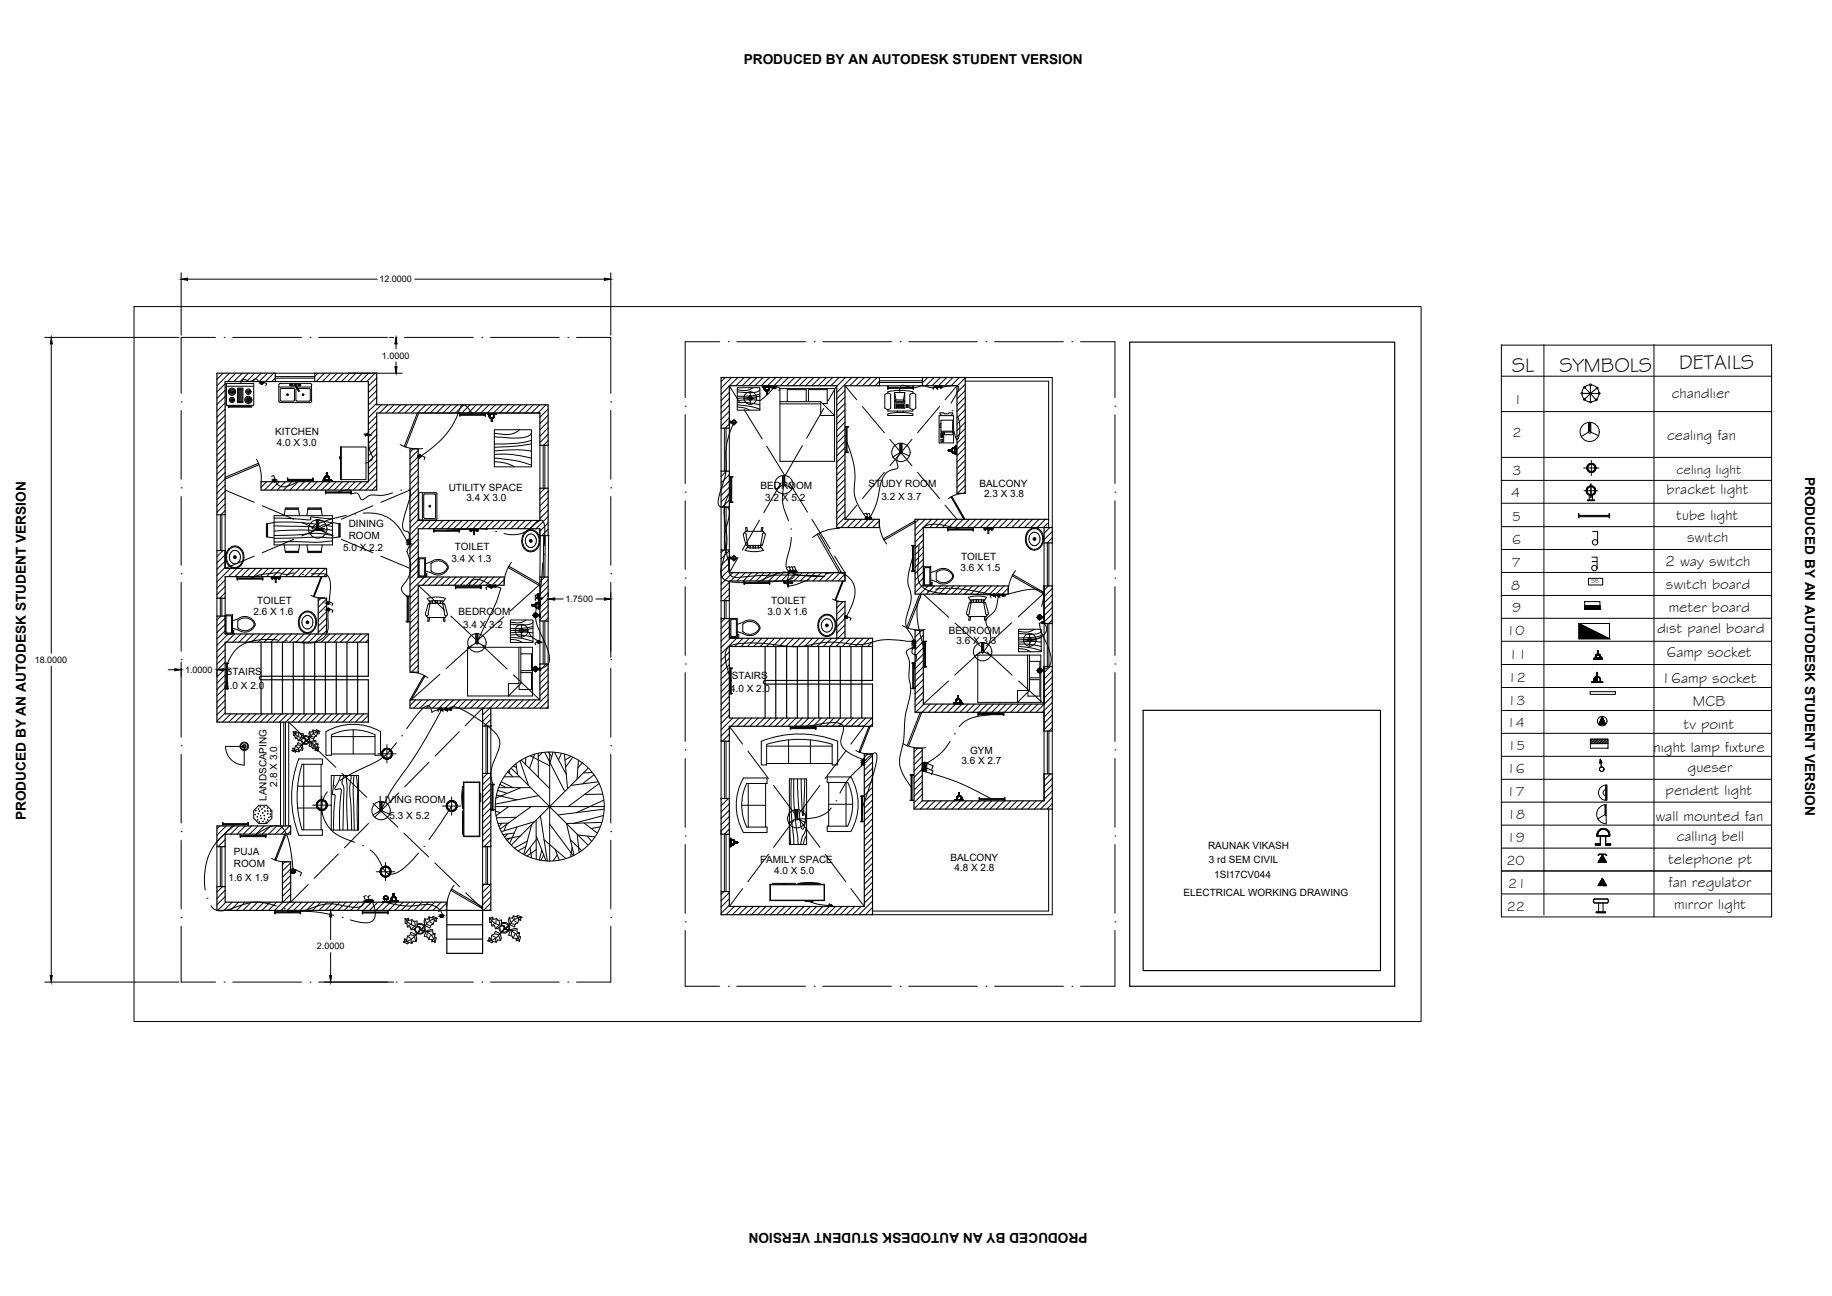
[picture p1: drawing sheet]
<svg xmlns="http://www.w3.org/2000/svg" width="594mm" height="420mm" viewBox="0 0 594 420" stroke-linecap="round" stroke-linejoin="round" font-family="sans-serif">
<defs><g id="words">
<g font-size="6.7">
<text x="544.5" y="119.7">DETAILS</text>
<text x="490.2" y="120.5">SL</text>
<text x="505.7" y="120.5">SYMBOLS</text>
</g>
<g font-size="4.9">
<text x="542.1" y="129.1">chandlier</text>
<text x="540.6" y="142.6">cealing fan</text>
<text x="540.5" y="160.2">bracket light</text>
<text x="543.6" y="168.6">tube light</text>
<text x="547.1" y="175.9">switch</text>
<text x="539.9" y="183.4">2 way switch</text>
<text x="540.2" y="191.1">switch board</text>
<text x="541.1" y="198.3">meter board</text>
<text x="537.4" y="205.1">dist panel board</text>
<text x="540.4" y="213.1">6amp socket</text>
<text x="538.7" y="221.5">16amp socket</text>
<text x="549" y="228.9">MCB</text>
<text x="546" y="236.4">tv point</text>
<text x="536.2" y="243.8">night lamp fixture</text>
<text x="547.2" y="250.2">gueser</text>
<text x="540.1" y="257.9">pendent light</text>
<text x="536.8" y="266.1">wall mounted fan</text>
<text x="543.7" y="272.5">calling bell</text>
<text x="540.9" y="280">telephone pt</text>
<text x="541" y="287.4">fan regulator</text>
<text x="542.9" y="294.9">mirror light</text>
</g>
<g font-size="4.5">
<text x="490.8" y="130.9">1</text>
<text x="490.4" y="141.8">2</text>
<text x="490.4" y="153.8">3</text>
<text x="543.7" y="153.8">celing light</text>
<text x="490" y="161.2">4</text>
<text x="490.3" y="168.8">5</text>
<text x="490.4" y="176.2">6</text>
<text x="490.2" y="183.7">7</text>
<text x="490" y="191.1">8</text>
<text x="490.4" y="198.5">9</text>
<text x="488.5" y="206">10</text>
<text x="489.3" y="213.5">11</text>
<text x="488.9" y="221">12</text>
<text x="488.8" y="228.4">13</text>
<text x="488.6" y="235.8">14</text>
<text x="488.8" y="243.3">15</text>
<text x="488.6" y="250.7">16</text>
<text x="488.6" y="258.1">17</text>
<text x="488.7" y="265.6">18</text>
<text x="488.6" y="273">19</text>
<text x="488.5" y="280.5">20</text>
<text x="489.1" y="287.9">21</text>
<text x="488.6" y="295.4">22</text>
</g>
<g font-size="4.4">
<text x="241.2" y="20.7">PRODUCED BY AN AUTODESK STUDENT VERSION</text>
<text x="585.4" y="154.5" transform="rotate(90 585.4 154.5)">PRODUCED BY AN AUTODESK STUDENT VERSION</text>
<text x="8.4" y="266" transform="rotate(-90 8.4 266)">PRODUCED BY AN AUTODESK STUDENT VERSION</text>
<text x="352.7" y="399.8" transform="rotate(-180 352.7 399.8)">PRODUCED BY AN AUTODESK STUDENT VERSION</text>
</g>
<g font-size="3.2">
<text x="89.2" y="141.2">KITCHEN</text>
<text x="89.8" y="144.6">4.0 X 3.0</text>
<text x="145.5" y="159.1">UTILITY SPACE</text>
<text x="246.6" y="158.5">BEDROOM</text>
<text x="281.7" y="158">STUDY ROOM</text>
<text x="317.7" y="158">BALCONY</text>
<text x="319.1" y="161.1">2.3 X 3.8</text>
<text x="151.2" y="162.5">3.4 X 3.0</text>
<text x="248.1" y="162.5">3.2 X 5.2</text>
<text x="285.8" y="162.1">3.2 X 3.7</text>
<text x="113.1" y="170.9">DINING</text>
<text x="111.2" y="178.5">5.0 X 2.2</text>
<text x="113.1" y="174.8">ROOM</text>
<text x="147.5" y="178.3">TOILET</text>
<text x="146.4" y="182.2">3.4 X 1.3</text>
<text x="311.5" y="185.3">3.6 X 1.5</text>
<text x="311.7" y="181.4">TOILET</text>
<text x="83.4" y="195.9">TOILET</text>
<text x="250" y="195.7">TOILET</text>
<text x="82.2" y="199.5">2.6 X 1.6</text>
<text x="148.7" y="199.2">BEDROOM</text>
<text x="150.2" y="203.6">3.4 X 3.2</text>
<text x="248.9" y="199.4">3.0 X 1.6</text>
<text x="307.7" y="205.6">BEDROOM</text>
<text x="310.1" y="208.9">3.6 X 3.3</text>
<text x="73.2" y="218.8">STAIRS</text>
<text x="237.3" y="220">STAIRS</text>
<text x="72.7" y="223.3">4.0 X 2.0</text>
<text x="236.8" y="224.5">4.0 X 2.0</text>
<text x="314.6" y="244.4">GYM</text>
<text x="311.8" y="247.8">3.6 X 2.7</text>
<text x="89.9" y="255" transform="rotate(-90 89.9 255)">2.8 X 3.0</text>
<text x="86.5" y="259.6" transform="rotate(-90 86.5 259.6)">LANDSCAPING</text>
<text x="123" y="260.2">LIVING ROOM</text>
<text x="126.4" y="265.5">5.3 X 5.2</text>
<text x="391.7" y="275.1">RAUNAK VIKASH</text>
<text x="75.8" y="277.3">PUJA</text>
<text x="75.8" y="281.2">ROOM</text>
<text x="246.5" y="279.9">FAMILY SPACE</text>
<text x="308.2" y="279.1">BALCONY</text>
<text x="392" y="279.7">3 rd SEM CIVIL</text>
<text x="74.1" y="285.6">1.6 X 1.9</text>
<text x="251.1" y="283.3">4.0 X 5.0</text>
<text x="309.5" y="282.4">4.8 X 2.8</text>
<text x="393.8" y="284.6">1SI17CV044</text>
<text x="383.8" y="290.5">ELECTRICAL WORKING DRAWING</text>
</g>
<g font-size="2.9">
<text x="123" y="91.6">12.0000</text>
<text x="123.9" y="116.2">1.0000</text>
<text x="183.4" y="195.2">1.7500</text>
<text x="11.2" y="214.9">18.0000</text>
<text x="60" y="218.1">1.0000</text>
<text x="102.8" y="307.8">2.0000</text>
</g>
<text font-size="1.9" x="515.9" y="189.1">SB</text>
</g></defs>
<!-- layer: SIDE BOUNDARY -->
<g fill="none" stroke="#000" stroke-width=".32">
<path d="M69.9 109.4h-11.2v18.1M72.7 109.4h.1M75.5 109.4h22.3M100.5 109.4h.1M103.3 109.4h22.3M128.4 109.4h.1M131.2 109.4h22.3M156.3 109.4h.1M159.1 109.4h22.2M184.1 109.4h.1M186.9 109.4h11.2v18.1M233.4 110.8h-11.2v18.1"/>
<path d="M236.2 110.8h.1M238.9 110.8h22.3M264 110.8h.1M266.8 110.8h22.3M291.9 110.8h.1M294.7 110.8h22.2M319.7 110.8h.1M322.5 110.8h22.3M347.6 110.8h.1M350.4 110.8h11.2v18.1M58.7 130.3h.1M58.7 133.1v22.3"/>
<path d="M135.6 133.9h39.5M198.1 130.3h.1M198.1 133.1v22.3M222.2 131.7h.1M222.2 134.5v22.3M313 123.6h27v47.4M313 122.4h28.2v48.6M361.6 131.7h.1M361.6 134.5v22.3M58.7 158.2h.1M198.1 158.2h.1M222.2 159.6h.1"/>
<path d="M361.6 159.6h.1M58.7 161v22.2M73 178.5v5.8M175.1 171.4v2.3M198.1 161v22.2M222.2 162.3v22.3M361.6 162.3v22.3M58.7 186h.1M58.7 188.8v22.3M163.5 187.1v2.6M198.1 186h.1M198.1 188.8v22.3"/>
<path d="M222.2 187.4h.1M222.2 190.2v22.3M274 185.7v2.6M326.9 189.9v2.7M361.6 187.4h.1M361.6 190.2v22.3M58.7 213.9h.1M58.7 216.7v22.3M198.1 213.9h.1M198.1 216.7v22.3M222.2 215.3h.1M222.2 218.1v22.3"/>
<path d="M296.7 204.3h2.7M361.6 215.3h.1M361.6 218.1v22.3M159.2 235.4h.1M58.7 241.8h.1M58.7 244.5v22.3M198.1 241.8h.1M198.1 244.5v22.3M222.2 243.1h.1M222.2 245.9v22.3M296.4 242.6h2.7M361.6 243.1h.1"/>
<path d="M361.6 245.9v22.3M58.7 269.6h.1M58.7 272.4v22.3M159.2 262.3h.1M198.1 269.6h.1M198.1 272.4v22.3M222.2 271h.1M222.2 273.8v22.3M233.8 269.2v1.3M340 262.3v33.1h-57.1M341.2 262.3v34.2h-58.3M361.6 271h.1"/>
<path d="M361.6 273.8v22.3M58.7 297.5h.1M156.5 295.1h2.7M198.1 297.5h.1M222.2 298.9h.1M236.5 293.9h18.6M361.6 298.9h.1M58.7 300.3v18.1h11.2M72.7 318.4h.1M75.5 318.4h22.3M100.5 318.4h.1M103.3 318.4h22.3"/>
<path d="M128.4 318.4h.1M131.2 318.4h22.3M156.3 318.4h.1M159.1 318.4h22.2M184.1 318.4h.1M198.1 300.3v18.1h-11.2M222.2 301.7v18h11.2M236.2 319.7h.1M238.9 319.7h22.3M264 319.7h.1M266.8 319.7h22.3M291.9 319.7h.1"/>
<path d="M294.7 319.7h22.2M319.7 319.7h.1M322.5 319.7h22.3M347.6 319.7h.1M361.6 301.7v18h-11.2"/>
</g>
<!-- layer: HATCH -->
<g fill="none" stroke="#000" stroke-width=".32">
<path d="M72.3 121l-2 2M73 124.4l-2.7 2.7M73 126.5l-2.7 2.7M73 128.5l-2.7 2.7M73 130.6l-2.7 2.7M73 132.6l-2.7 2.7M73 134.7l-2.7 2.7M73 136.7l-2.7 2.7M73 138.8l-2.7 2.7M74.4 121l-4.1 4.1M76.4 121l-2.6 2.7M78.5 121l-2.7 2.7"/>
<path d="M80.5 121l-2.6 2.7M82.6 121l-2.6 2.7M84.7 121l-2.7 2.7M86.7 121l-2.6 2.7M88.8 121l-2.7 2.7M89.3 122.6l-1.1 1.1M103.1 121l-1 1.1M105.2 121l-2.7 2.7M107.2 121l-2.7 2.7M109.3 121l-2.7 2.7M111.3 121l-2.6 2.7M113.4 121l-2.7 2.7"/>
<path d="M115.4 121l-2.6 2.7M117.5 121l-2.7 2.7M119.5 121l-2.6 2.7M121.6 121l-2.7 2.7M122.2 122.5l-2.7 2.7M122.2 124.6l-2.7 2.7M122.2 126.6l-2.7 2.7M122.2 128.7l-2.7 2.7M122.2 130.7l-2.7 2.7M122.2 134.8l-2.7 2.7M122.2 136.9l-2.7 2.7M122.2 138.9l-2.7 2.7"/>
<path d="M123.7 131.2l-4.2 4.3M125.8 131.2l-2.7 2.7M127.8 131.2l-2.7 2.7M129.9 131.2l-2.7 2.7M131.9 131.2l-2.7 2.7M134 131.2l-2.7 2.7M136 131.2l-2.7 2.7M138.1 131.2l-2.7 2.7M140.1 131.2l-2.7 2.7M142.2 131.2l-2.7 2.7M144.2 131.2l-2.7 2.7M146.3 131.2l-2.7 2.7"/>
<path d="M148.3 131.2l-2.6 2.7M150.4 131.2l-2.7 2.7M152.4 131.2l-2.6 2.7M154.5 131.2l-2.7 2.7M156.5 131.2l-2.6 2.7M158.6 131.2l-2.7 2.7M160.6 131.2l-2.6 2.7M162.7 131.2l-2.7 2.7M164.7 131.2l-2.6 2.7M166.8 131.2l-2.7 2.7M168.9 131.2l-2.7 2.7M170.9 131.2l-2.7 2.7"/>
<path d="M173 131.2l-2.7 2.7M175 131.2l-2.7 2.7M177.1 131.2l-2.7 2.7M177.7 132.6l-2.6 2.7M177.7 134.6l-2.6 2.7M177.7 136.7l-2.6 2.7M177.7 138.7l-2.6 2.7M235.1 122.4l-1.3 1.3M236.5 125.1l-2.7 2.7M236.5 127.2l-2.7 2.7M236.5 129.2l-2.7 2.8M236.5 131.3l-2.7 2.7"/>
<path d="M236.5 133.4l-2.7 2.6M236.5 135.4l-2.7 2.7M236.5 137.5l-1.4 1.3M237.2 122.4l-3.4 3.4M239.3 122.4l-2.7 2.7M241.3 122.4l-2.6 2.7M243.4 122.4l-2.7 2.7M245.4 122.4l-2.7 2.7M247.5 122.4l-2.7 2.7M249.5 122.4l-2.7 2.7M251.6 122.4l-2.7 2.7M253.6 122.4l-2.7 2.7"/>
<path d="M255.7 122.4l-2.7 2.7M257.7 122.4l-2.7 2.7M259.8 122.4l-2.7 2.7M261.8 122.4l-2.6 2.7M263.9 122.4l-2.7 2.7M265.9 122.4l-2.6 2.7M268 122.4l-2.7 2.7M270 122.4l-2.6 2.7M272.1 122.4l-2.7 2.7M274 126.7l-2.7 2.6M274 128.7l-2.7 2.7M274 130.8l-2.7 2.6"/>
<path d="M274 132.8l-2.7 2.7M274 134.9l-2.7 2.6M274 136.9l-2.7 2.7M274 139l-2.7 2.6M274.1 122.4l-2.8 2.8M276.2 122.4l-4.9 4.9M278.2 122.4l-2.6 2.7M280.3 122.4l-2.6 2.7M282.3 122.4l-2.6 2.7M284.4 122.4l-2.6 2.7M285.2 123.7l-1.4 1.4M300.8 122.4l-1.7 1.7"/>
<path d="M302.9 122.4l-2.7 2.7M305 122.4l-2.8 2.7M307 122.4l-2.7 2.7M309 122.4l-2.6 2.7M311.1 122.4l-2.7 2.7M313 122.5l-2.7 2.7M313 124.6l-2.7 2.7M313 126.6l-2.7 2.7M313 128.7l-2.7 2.7M313 130.7l-2.7 2.7M313 132.8l-2.7 2.7M313 134.8l-2.7 2.7"/>
<path d="M313 136.9l-2.7 2.7M313 138.9l-2.7 2.7M73 140.8l-2.7 2.7M73 142.9l-2.7 2.7M73 144.9l-2.7 2.7M73 147l-2.7 2.7M73 149.1l-2.7 2.6M73 151.1l-2.7 2.7M73 153.2l-2.7 2.6M73 155.2l-2.7 2.7M73 157.3l-2.7 2.6M73 159.3l-2.7 2.7"/>
<path d="M86.4 156.2l-1.7 1.8M88.5 156.2l-2.7 2.7M90.5 156.2l-2.6 2.7M92.6 156.2l-2.7 2.7M94.6 156.2l-2.6 2.7M96.7 156.2l-2.7 2.7M98.7 156.2l-2.6 2.7M100.8 156.2l-2.7 2.7M102.9 156.2l-2.7 2.7M104.9 156.2l-2.7 2.7M107 156.2l-2.7 2.7M109 156.2l-2.7 2.7"/>
<path d="M111.1 156.2l-2.7 2.7M113.1 156.2l-2.7 2.7M115.2 156.2l-2.7 2.7M117.2 156.2l-2.7 2.7M119.3 156.2l-2.7 2.7M122.2 141l-2.7 2.7M122.2 143l-2.7 2.7M122.2 145.1l-2.7 2.7M122.2 147.2l-2.7 2.6M122.2 149.2l-2.7 2.7M122.2 151.3l-2.7 2.6M122.2 153.3l-2.7 2.7"/>
<path d="M122.2 155.4l-3.6 3.5M122.2 157.4l-1.5 1.5M134.1 145.5l-1.1 1.1M135.6 146l-2.6 2.7M135.6 148l-2.6 2.7M135.6 150.1l-2.6 2.7M135.6 152.1l-2.6 2.7M135.6 154.2l-2.6 2.7M135.6 156.3l-2.6 2.6M135.6 158.3l-2.6 2.7M176.7 158.3l-1.6 1.6M177.7 140.8l-2.6 2.7"/>
<path d="M177.7 142.8l-1.4 1.6M177.7 159.3l-2.6 2.6M235.6 152.7l-1.8 1.8M236.5 153.9l-2.7 2.6M236.5 156l-2.7 2.6M236.5 158l-2.7 2.7M274 141l-2.7 2.7M274 143.1l-2.7 2.7M274 145.1l-2.7 2.7M274 147.2l-2.7 2.7M274 149.2l-2.7 2.7M274 151.3l-2.7 2.7"/>
<path d="M274 153.3l-2.7 2.7M274 155.4l-2.7 2.7M274 157.4l-2.7 2.7M274 159.5l-2.7 2.7M313 141l-2.7 2.7M313 143l-2.7 2.7M313 145.1l-2.7 2.7M313 147.2l-2.7 2.6M313 149.2l-2.7 2.7M313 151.3l-2.7 2.6M313 153.3l-2.7 2.7M313 155.4l-2.7 2.6"/>
<path d="M313 157.4l-2.5 2.5M313 159.5l-.5 .4M72.3 178.5l-2 2M73 161.4l-2.7 2.6M73 163.4l-2.7 2.7M73 165.5l-1.3 1.4M73 179.8l-2.7 2.7M135.6 160.4l-2.6 2.6M135.6 162.4l-2.6 2.7M135.6 164.5l-2.6 2.6M135.6 166.5l-2.6 2.7M135.6 168.6l-2.6 2.6"/>
<path d="M135.6 172.7l-2.6 2.6M135.6 174.8l-2.6 2.6M135.6 176.8l-2.6 2.7M135.6 178.8l-2.6 2.7M137.5 168.7l-4.5 4.6M139.6 168.7l-2.7 2.7M141.6 168.7l-2.7 2.7M143.7 168.7l-2.7 2.7M145.7 168.7l-2.7 2.7M147.8 168.7l-2.7 2.7M149.8 168.7l-2.7 2.7M151.9 168.7l-2.7 2.7"/>
<path d="M153.9 168.7l-2.7 2.7M156 168.7l-2.7 2.7M158 168.7l-2.7 2.7M160.1 168.7l-2.7 2.7M162.1 168.7l-2.6 2.7M164.2 168.7l-2.7 2.7M166.2 168.7l-2.6 2.7M168.3 168.7l-2.7 2.7M170.3 168.7l-2.6 2.7M172.4 168.7l-2.7 2.7M174.4 168.7l-2.6 2.7M177.7 173.7h.1"/>
<path d="M177.7 161.3l-2.6 2.7M177.7 163.4l-2.6 2.6M177.7 165.4l-2.6 2.7M177.7 167.5l-3.9 3.9M177.7 169.5l-2.6 2.7M177.7 171.6l-2 2.1M234.7 178.3l-.9 .9M236.5 160.1l-2.7 2.6M236.5 162.1l-2.3 2.3M236.5 164.2l-.2 .2M236.5 178.5l-2.7 2.7M274 161.5l-2.7 2.7"/>
<path d="M274 163.6l-2.7 2.7M274 165.7l-2.7 2.6M274 167.7l-2.7 2.6M275.4 168.4l-2.7 2.6M277.4 168.4l-2.6 2.6M279.5 168.4l-2.7 2.6M281.5 168.4l-2.6 2.6M283.6 168.4l-2.7 2.6M285.1 168.9l-2.1 2.1M285.1 170.9l-.1 .1M298 168.4l-1.3 1.2M299.4 173.1l-2.7 2.6"/>
<path d="M299.4 175.1l-2.7 2.7M299.4 177.2l-2.7 2.6M299.4 179.2l-2.7 2.7M300 168.4l-3.3 3.2M302.1 168.4l-5.4 5.3M304.1 168.4l-2.7 2.6M306.2 168.4l-2.7 2.6M308.2 168.4l-2.7 2.6M310.3 168.4l-2.7 2.6M312.3 168.4l-2.6 2.6M314.4 168.4l-2.7 2.6M316.4 168.4l-2.6 2.6"/>
<path d="M318.5 168.4l-2.7 2.6M320.5 168.4l-2.6 2.6M322.6 168.4l-2.7 2.6M324.6 168.4l-2.6 2.6M326.7 168.4l-2.7 2.6M328.7 168.4l-2.6 2.6M330.8 168.4l-2.7 2.6M332.9 168.4l-2.7 2.6M334.9 168.4l-2.7 2.6M337 168.4l-2.7 2.6M339 168.4l-2.7 2.6M340 169.4l-1.6 1.6"/>
<path d="M340.4 171l-1.8 1.9M341.2 172.3l-2.6 2.7M341.2 174.4l-1.7 1.6M71.6 199.7l-1.3 1.3M73 181.9l-2.7 2.7M73 183.9l-2.7 2.7M73 188l-2.7 2.7M73 190.1l-2.7 2.7M73 192.2l-1.7 1.7M74.7 184.3l-4.4 4.4M76.8 184.3l-2.7 2.6M78.9 184.3l-2.7 2.6"/>
<path d="M80.9 184.3l-2.7 2.6M83 184.3l-2.7 2.6M85 184.3l-2.7 2.6M87.1 184.3l-2.7 2.6M89.1 184.3l-2.7 2.6M91.2 184.3l-2.7 2.6M93.2 184.3l-2.7 2.6M95.3 184.3l-2.7 2.6M97.3 184.3l-2.7 2.6M99.4 184.3l-2.7 2.6M101.4 184.3l-2.7 2.6M103.5 184.3l-2.7 2.6"/>
<path d="M104.1 193.9l-.9 .9M105.5 184.3l-2.6 2.6M105.9 186l-1 .9M105.9 194.2l-2.7 2.7M105.9 196.3l-2.7 2.6M105.9 198.3l-2.7 2.7M135.6 180.9l-2.6 2.7M135.6 182.9l-2.6 2.7M135.6 185l-2.6 2.7M135.6 187l-2.6 2.7M135.6 191.1l-2.6 2.7M135.6 193.2l-2.6 2.7"/>
<path d="M135.6 195.2l-2.6 2.7M135.6 197.3l-2.6 2.7M135.6 199.3l-2.6 2.7M137.7 187.1l-4.7 4.7M139.7 187.1l-2.7 2.6M141.8 187.1l-2.7 2.6M143.8 187.1l-2.7 2.6M145.9 187.1l-2.7 2.6M147.9 187.1l-2.7 2.6M149.9 187.1l-2.6 2.6M152 187.1l-2.7 2.6M154 187.1l-2.6 2.6"/>
<path d="M156.1 187.1l-2.7 2.6M158.1 187.1l-2.6 2.6M160.2 187.1l-2.6 2.6M162.2 187.1l-2.6 2.6M163.5 187.9l-1.8 1.8M176.6 187.1l-1.5 1.5M177.7 188l-2.6 2.7M177.7 190l-2.6 2.7M177.7 192.1l-2.6 2.7M177.7 194.1l-2.6 2.7M177.7 196.2l-2.6 2.7M177.7 198.2l-2.6 2.7"/>
<path d="M236.5 180.6l-2.7 2.7M236.5 182.6l-2.7 2.7M236.5 184.7l-2.7 2.6M236.5 188.8l-2.7 2.6M236.5 190.8l-2.7 2.7M236.5 192.9l-1.9 1.8M237.6 185.7l-3.8 3.7M239.6 185.7l-2.7 2.6M241.7 185.7l-2.7 2.6M243.7 185.7l-2.7 2.6M245.8 185.7l-2.7 2.6M247.8 185.7l-2.7 2.6"/>
<path d="M249.9 185.7l-2.7 2.6M251.9 185.7l-2.7 2.6M254 185.7l-2.7 2.6M256 185.7l-2.6 2.6M258.1 185.7l-2.7 2.6M260.1 185.7l-2.6 2.6M262.2 185.7l-2.7 2.6M264.2 185.7l-2.6 2.6M266.3 185.7l-2.7 2.6M268.3 185.7l-2.6 2.6M270.4 185.7l-2.7 2.6M272.4 185.7l-2.6 2.6"/>
<path d="M273.3 195l-2 2.1M274 186.2l-2.2 2.1M274 188.2l-.1 .1M274 196.4l-2.7 2.7M274 198.5l-2.7 2.7M299.4 181.3l-2.7 2.6M299.4 183.3l-2.7 2.7M299.4 185.4l-2.7 2.6M299.4 187.4l-2.7 2.7M299.4 189.5l-2.7 2.7M301 189.9l-2.7 2.7M303.1 189.9l-2.7 2.7"/>
<path d="M305.1 189.9l-2.7 2.7M307.2 189.9l-2.7 2.7M309.2 189.9l-2.7 2.7M311.3 189.9l-2.7 2.7M313.3 189.9l-2.7 2.7M315.4 189.9l-2.7 2.7M317.4 189.9l-2.7 2.7M319.5 189.9l-2.7 2.7M321.5 189.9l-2.7 2.7M323.6 189.9l-2.7 2.7M325.6 189.9l-2.7 2.7M326.9 190.7l-1.9 1.9"/>
<path d="M340 189.9l-1.4 1.5M341.2 190.8l-2.6 2.7M341.2 192.8l-2.6 2.7M341.2 194.9l-2.6 2.7M341.2 196.9l-2.6 2.7M341.2 199l-2.6 2.7M73 200.4l-2.7 2.6M73 202.4l-2.7 2.7M73 204.5l-2.7 2.6M73 208.6l-2.7 2.6M73 210.6l-2.7 2.7M73 212.7l-2.7 2.6"/>
<path d="M73 214.7l-2.7 2.7M73 216.8l-2.7 2.7M73 218.8l-2.7 2.7M74 205.5l-3.7 3.7M76.1 205.5l-2.7 2.7M78.1 205.5l-2.6 2.7M80.2 205.5l-2.7 2.7M82.2 205.5l-2.6 2.7M84.3 205.5l-2.7 2.7M86.3 205.5l-2.6 2.7M88.4 205.5l-2.7 2.7M90.5 205.5l-2.7 2.7"/>
<path d="M92.5 205.5l-2.7 2.7M94.6 205.5l-2.7 2.7M96.6 205.5l-2.7 2.7M98.7 205.5l-2.7 2.7M100.7 205.5l-2.7 2.7M102.8 205.5l-2.7 2.7M105.9 200.4l-2.7 2.6M105.9 202.4l-2.7 2.7M105.9 204.5l-3.8 3.7M106.9 205.5l-2.7 2.7M108.9 205.5l-2.7 2.7M111 205.5l-2.7 2.7"/>
<path d="M113 205.5l-2.7 2.7M115.1 205.5l-2.7 2.7M117.1 205.5l-2.6 2.7M119.2 205.5l-2.7 2.7M119.5 207.3l-.9 .9M135.6 201.4l-2.6 2.7M135.6 203.5l-2.6 2.6M135.6 205.5l-2.6 2.7M135.6 207.6l-2.6 2.6M135.6 209.6l-2.6 2.7M135.6 211.7l-2.6 2.6M135.6 213.7l-2.6 2.7"/>
<path d="M135.6 215.8l-2.2 2.1M135.6 217.8l-.1 .1M175.1 215.3h.1M177.2 215.3l-2.1 2M177.7 200.3l-1 1M177.7 216.7l-2.6 2.7M177.7 218.8l-2.6 2.6M235 200.5l-1.2 1.2M236.5 201.1l-2.7 2.7M236.5 203.2l-2.7 2.6M236.5 205.2l-2.7 2.7M236.5 211.4l-2.7 2.6"/>
<path d="M236.5 213.4l-2.7 2.7M236.5 215.5l-2.7 2.6M236.5 217.5l-2.7 2.7M236.5 219.6l-2.7 2.7M236.8 206.9l-3 3M238.9 206.9l-5.1 5.1M240.9 206.9l-2.6 2.7M243 206.9l-2.7 2.7M245.1 206.9l-2.7 2.7M247.1 206.9l-2.7 2.7M249.2 206.9l-2.7 2.7M251.2 206.9l-2.7 2.7"/>
<path d="M253.3 206.9l-2.7 2.7M255.3 206.9l-2.7 2.7M257.4 206.9l-2.7 2.7M259.4 206.9l-2.7 2.7M261.5 206.9l-2.7 2.7M263.5 206.9l-2.7 2.7M265.6 206.9l-2.7 2.7M267.6 206.9l-2.6 2.7M269.7 206.9l-2.7 2.7M274 200.5l-2.7 2.7M274 202.6l-2.7 2.7M274 204.6l-4.9 5"/>
<path d="M274 206.7l-2.9 2.9M275.8 206.9l-2.6 2.7M277.9 206.9l-2.7 2.7M279.9 206.9l-2.6 2.7M282 206.9l-2.7 2.7M282.9 208l-1.5 1.6M296.9 204.3l-.2 .2M299 204.3l-2.3 2.2M299.4 205.9l-2.7 2.7M299.4 207.9l-2.7 2.7M299.4 210l-2.7 2.7M299.4 212l-2.7 2.7"/>
<path d="M299.4 214.1l-2.7 2.7M299.4 216.2l-2.7 2.6M299.4 218.2l-2.7 2.7M340.6 216.1l-2 2M341.2 201l-1.1 1.1M341.2 217.5l-2.6 2.6M341.2 219.5l-2.6 2.7M73 220.9l-2.7 2.7M73 222.9l-2.7 2.7M73 225l-2.7 2.7M73 227l-2.7 2.7M73 229.1l-2.7 2.7"/>
<path d="M73 231.1l-2.7 2.7M74.8 231.4l-2.6 2.7M76.9 231.4l-2.7 2.7M78.9 231.4l-2.7 2.7M81 231.4l-2.7 2.7M83 231.4l-2.7 2.7M85.1 231.4l-2.7 2.7M87.1 231.4l-2.7 2.7M89.2 231.4l-2.7 2.7M91.2 231.4l-2.7 2.7M93.3 231.4l-2.7 2.7M95.3 231.4l-2.6 2.7"/>
<path d="M97.4 231.4l-2.7 2.7M99.4 231.4l-2.6 2.7M101.5 231.4l-2.7 2.7M103.5 231.4l-2.6 2.7M105.6 231.4l-2.7 2.7M107.6 231.4l-2.6 2.7M109.7 231.4l-2.7 2.7M111.7 231.4l-2.6 2.7M113.8 231.4l-2.6 2.7M115.9 231.4l-2.7 2.7M117.9 231.4l-2.6 2.7M119.5 231.9l-2.2 2.2"/>
<path d="M119.5 234l-.1 .1M134.8 226.9l-1.8 1.8M136.8 226.9l-2.7 2.7M138.9 226.9l-2.7 2.7M140.9 226.9l-2.7 2.7M143 226.9l-2.7 2.7M145 226.9l-2.6 2.7M147.1 226.9l-2.7 2.7M149.1 226.9l-2.6 2.7M151.2 226.9l-2.7 2.7M153.2 226.9l-2.6 2.7M155.3 226.9l-2.7 2.7"/>
<path d="M157.3 226.9l-2.6 2.7M159.2 231.2l-2.7 2.7M159.2 233.3l-2.1 2.1M159.2 235.3l-.1 .1M159.4 226.9l-2.9 2.9M161.4 226.9l-4.9 4.9M163.5 226.9l-2.7 2.7M165.6 226.9l-2.7 2.7M167.6 226.9l-2.7 2.7M169.7 226.9l-2.7 2.7M171.7 226.9l-2.7 2.7M173.8 226.9l-2.7 2.7"/>
<path d="M177.7 220.9l-2.6 2.6M177.7 222.9l-2.6 2.7M177.7 225l-4.6 4.6M177.7 227l-2.5 2.6M177.7 229.1l-.5 .5M236.5 221.6l-2.7 2.7M236.5 223.7l-2.7 2.7M236.5 225.7l-2.7 2.7M236.5 227.8l-2.7 2.7M236.5 229.8l-2.7 2.7M236.5 231.9l-2.7 2.7M236.5 236l-2.7 2.6"/>
<path d="M236.5 238l-2.2 2.3M237.6 232.8l-3.8 3.8M239.7 232.8l-2.7 2.7M241.7 232.8l-2.7 2.7M243.8 232.8l-2.7 2.7M245.8 232.8l-2.7 2.7M247.9 232.8l-2.7 2.7M249.9 232.8l-2.6 2.7M252 232.8l-2.7 2.7M254 232.8l-2.6 2.7M256.1 232.8l-2.7 2.7M258.1 232.8l-2.6 2.7"/>
<path d="M260.2 232.8l-2.7 2.7M262.2 232.8l-2.6 2.7M264.3 232.8l-2.7 2.7M266.3 232.8l-2.6 2.7M268.4 232.8l-2.6 2.7M270.5 232.8l-2.7 2.7M272.5 232.8l-2.6 2.7M274.6 232.8l-2.7 2.7M276.6 232.8l-2.6 2.7M278.7 232.8l-2.7 2.7M280.7 232.8l-2.6 2.7M282.8 232.8l-2.7 2.7"/>
<path d="M282.9 234.7l-.8 .8M299.4 220.3l-2.7 2.6M299.4 222.3l-2.7 2.7M299.4 224.4l-2.7 2.6M299.4 226.4l-2.7 2.7M299.6 228.3l-2.6 2.6M301.7 228.3l-2.7 2.6M303.7 228.3l-2.6 2.6M305.8 228.3l-2.7 2.6M307.8 228.3l-2.6 2.6M309.9 228.3l-2.7 2.6M311.9 228.3l-2.6 2.6"/>
<path d="M314 228.3l-2.7 2.6M316 228.3l-2.6 2.6M318.1 228.3l-2.7 2.6M320.2 228.3l-2.7 2.6M322.2 228.3l-2.7 2.6M324.3 228.3l-2.7 2.6M326.3 228.3l-2.7 2.6M328.4 228.3l-2.7 2.6M330.4 228.3l-2.7 2.6M332.5 228.3l-2.7 2.6M334.5 228.3l-2.7 2.6M336.6 228.3l-2.7 2.6"/>
<path d="M341.2 221.6l-2.6 2.6M341.2 223.6l-2.6 2.7M341.2 225.7l-5.3 5.2M341.2 227.7l-3.2 3.2M341.2 229.8l-2.6 2.7M341.2 231.8l-2.6 2.7M341.2 233.9l-2.6 2.7M341.2 235.9l-1 1.1M158.1 250.7l-1.6 1.6M159.2 251.7l-2.7 2.7M159.2 253.8l-2.7 2.7M159.2 255.8l-2.7 2.7"/>
<path d="M159.2 257.9l-2.7 2.7M159.2 259.9l-2.7 2.7M234.1 258.9l-.3 .3M236.2 258.9l-2.4 2.3M236.5 240.1l-.2 .2M281.4 244.5l-1.1 1.1M282.9 244.9l-2.6 2.7M282.9 247l-2.6 2.7M282.9 249l-2.6 2.7M282.9 251.1l-2.6 2.7M282.9 253.2l-2.6 2.6M282.9 255.2l-2.6 2.7"/>
<path d="M282.9 257.3l-2.6 2.6M282.9 259.3l-2.6 2.7M297.6 242.6l-1.2 1.2M299.1 243.2l-2.7 2.7M299.1 245.2l-2.7 2.7M299.1 247.3l-2.7 2.7M299.1 249.3l-2.7 2.7M299.1 251.4l-2.7 2.7M299.1 253.4l-2.7 2.7M299.1 255.5l-2.7 2.7M299.1 257.6l-2.7 2.6M299.1 259.6l-2.7 2.7"/>
<path d="M301.1 259.6l-2.7 2.7M303.2 259.6l-2.7 2.7M305.2 259.6l-2.7 2.7M307.3 259.6l-2.7 2.7M309.3 259.6l-2.7 2.7M311.4 259.6l-2.7 2.7M313.4 259.6l-2.6 2.7M315.5 259.6l-2.7 2.7M317.5 259.6l-2.6 2.7M319.6 259.6l-2.7 2.7M321.6 259.6l-2.6 2.7M323.7 259.6l-2.7 2.7"/>
<path d="M325.7 259.6l-2.6 2.7M327.8 259.6l-2.7 2.7M329.8 259.6l-2.6 2.7M331.9 259.6l-2.7 2.7M334 259.6l-2.7 2.7M336 259.6l-2.7 2.7M338.1 259.6l-2.7 2.7M338.6 250.9h.1M340.6 250.9l-2 2.1M341.2 252.3l-2.6 2.7M341.2 254.4l-2.6 2.7M341.2 256.5l-2.6 2.6"/>
<path d="M341.2 258.5l-3.8 3.8M71.3 267.8l-1 .9M73 272.2l-2.3 2.3M73 274.2l-.2 .3M73.3 267.8l-3 3M75.4 267.8l-5.1 5M77.5 267.8l-2.7 2.6M79.5 267.8l-2.6 2.6M81.6 267.8l-2.7 2.6M83.6 267.8l-2.6 2.6M85.7 267.8l-2.7 2.6M87.7 267.8l-2.6 2.6"/>
<path d="M89.8 267.8l-2.7 2.6M91.8 267.8l-2.6 2.6M92.5 279.4l-.9 .9M93.9 267.8l-2.7 2.6M94.3 269.4l-1 1M94.3 279.7l-2.7 2.7M159.2 262l-2.7 2.7M159.2 264l-2.7 2.7M159.2 266.1l-2.7 2.7M159.2 268.1l-2.7 2.7M159.2 270.2l-2.7 2.7M159.2 272.2l-2.2 2.3"/>
<path d="M159.2 274.3l-.2 .2M236.5 260.6l-2.7 2.7M236.5 262.7l-2.7 2.6M236.5 264.7l-2.7 2.7M236.5 266.8l-2.7 2.7M236.5 268.8l-1.6 1.7M282.9 261.4l-2.6 2.6M282.9 263.4l-2.6 2.7M282.9 265.5l-2.6 2.6M282.9 267.5l-2.6 2.7M282.9 269.6l-2.6 2.6M282.9 271.7l-2.6 2.6"/>
<path d="M282.9 273.7l-2.6 2.7M282.9 275.8l-2.6 2.6M282.9 277.8l-2.6 2.7M282.9 279.9l-2.6 2.6M341.2 260.6l-1.7 1.7M72.2 287.4l-1.9 1.8M73 288.6l-2.7 2.7M73 290.7l-2.7 2.6M73.3 292.5l-2.7 2.6M75.3 292.5l-2.7 2.6M77.4 292.5l-2.7 2.6M79.4 292.5l-2.7 2.6"/>
<path d="M81.5 292.5l-2.7 2.6M83.5 292.5l-2.7 2.6M85.6 292.5l-2.7 2.6M87.6 292.5l-2.7 2.6M89.7 292.5l-2.7 2.6M94.3 281.7l-2.7 2.7M94.3 283.8l-2.7 2.7M94.3 285.8l-2.7 2.7M94.3 287.9l-2.7 2.7M94.3 289.9l-5.2 5.2M94.3 292l-3.2 3.1M95.8 292.5l-2.6 2.6"/>
<path d="M97.9 292.5l-2.7 2.6M99.9 292.5l-2.6 2.6M102 292.5l-2.7 2.6M104 292.5l-2.6 2.6M106.1 292.5l-2.7 2.6M108.1 292.5l-2.6 2.6M110.2 292.5l-2.6 2.6M112.3 292.5l-2.7 2.6M114.3 292.5l-2.6 2.6M116.4 292.5l-2.7 2.6M118.4 292.5l-2.6 2.6M120.5 292.5l-2.7 2.6"/>
<path d="M122.5 292.5l-2.7 2.6M124.6 292.5l-2.7 2.6M126.6 292.5l-2.7 2.6M128.7 292.5l-2.7 2.6M130.7 292.5l-2.7 2.6M132.8 292.5l-2.7 2.6M134.8 292.5l-2.6 2.6M136.9 292.5l-2.7 2.6M138.9 292.5l-2.6 2.6M141 292.5l-2.7 2.6M143 292.5l-2.6 2.6M144.9 292.7l-2.5 2.4"/>
<path d="M144.9 294.7l-.4 .4M157 286.7l-.5 .5M159.1 286.7l-2.6 2.6M159.2 288.7l-2.7 2.6M159.2 290.7l-2.7 2.7M159.2 292.8l-2.4 2.3M159.2 294.8l-.3 .3M234.7 289.1l-.9 .9M236.5 289.3l-2.7 2.7M236.5 291.4l-2.7 2.6M236.5 293.5l-2.7 2.6M238.1 293.9l-2.7 2.6"/>
<path d="M240.2 293.9l-2.7 2.6M242.2 293.9l-2.6 2.6M244.3 293.9l-2.7 2.6M246.3 293.9l-2.6 2.6M248.4 293.9l-2.7 2.6M250.4 293.9l-2.6 2.6M252.5 293.9l-2.7 2.6M254.5 293.9l-2.6 2.6M256.6 293.9l-2.7 2.6M258.6 293.9l-2.6 2.6M260.7 293.9l-2.7 2.6M262.7 293.9l-2.6 2.6"/>
<path d="M264.8 293.9l-2.6 2.6M266.9 293.9l-2.7 2.6M268.9 293.9l-2.6 2.6M271 293.9l-2.7 2.6M273 293.9l-2.7 2.6M275.1 293.9l-2.7 2.6M277.1 293.9l-2.7 2.6M279.2 293.9l-2.7 2.6M282.9 281.9l-2.6 2.7M282.9 284l-2.6 2.6M282.9 286l-2.6 2.7M282.9 288l-2.6 2.7"/>
<path d="M282.9 290.1l-2.6 2.7M282.9 292.1l-4.4 4.4M282.9 294.2l-2.3 2.3M282.9 296.2l-.3 .3"/>
</g>
<!-- layer: WALL -->
<g fill="none" stroke="#000" stroke-width=".38">
<path d="M366.3 110.9h86v208.8h-86zM102.1 121h20.1v10.2h55.5v13.2h-2.6v-10.5h-52.9v25h-37.5v-2.7h34.8v-32.5h-17.4M233.8 122.4h51.4v2.7h-11.2v43.3h11.1v2.6h-13.8v-45.9h-34.8v13.7h-2.7zM299.1 122.4h13.9v37.5h-2.7v-34.8h-11.2zM233.8 152.7h2.7v11.7h-2.7zM70.3 178.5h2.7v5.8h32.9v2.6h-32.9v7h-2.7zM70.3 166.9v-45.9h19v2.7h-16.3v43.2M175.1 171.4h-39.5v15.7h27.9M175.1 173.7h1.5M177.7 173.7v-15.4h-2.6v10.4h-39.5v-23.2h-2.6v72.4h2.6v-28.2h27.9M233.8 178.3h2.7v7.4h37.5v2.6h-37.5v6.4h-2.7zM338.6 171v5h2.6v-5h-41.8v18.9h27.5"/>
<path d="M340 168.4h-43.3v24.2h30.2M70.3 199.7h2.7v5.8h46.5v13.7h-34.8a.59 .59 0 0 0-.6 .6 .59 .59 0 0 0 .6 .6h34.8v13.7h-49.2zM175.1 187.1h2.6v14.2h-2.6zM338.1 192.6h.5M338.6 189.9h2.6v12.2h-2.6zM84.7 208.2v23.2M88.1 208.2v23.2M91.6 208.2v23.2M95.1 208.2v23.2M98.6 208.2v23.2M102.1 208.2v23.2M103.2 205.5v-11.6h2.7v11.6"/>
<path d="M105.5 208.2v23.2M109 208.2v23.2M112.5 208.2v23.2M116 208.2v23.2M119.5 208.2h-46.5v23.2h46.5M248.1 209.6v23.2M251.6 209.6v23.2M255.1 209.6v23.2M258.6 209.6v23.2M262 209.6v23.2M265.5 209.6v23.2M269 209.6v23.2"/>
<path d="M271.3 206.9v-11.9h2.7v11.9M272.5 209.6v23.2M276 209.6v23.2M279.5 209.6v23.2M282.9 209.6h-46.4v23.2h46.4M296.7 204.3v26.6h41.9v6.1M299.4 204.2v24.1h39.2v-12.2M338.6 216.1v20.9M338.6 216.1h2.6v20.9h-2.6M133 226.9h42.1v-11.6h2.6v14.3h-44.7zM156.5 229.6v5.8h2.7v-5.8M248.1 220.6h34.8v-13.7h-46.4v-6.4h-2.7v39.8h2.7v-4.8h46.4v-13.7h-34.8"/>
<path d="M248.1 220.6a.57 .57 0 0 0-.5 .6 .57 .57 0 0 0 .5 .5M280.3 235.3v.2M370.7 230.3h77v84.4h-77zM156.5 250.7h2.7v23.8h-2.7zM233.8 258.9h2.7v11.6h-2.7zM296.4 242.6v19.7h44.8v-11.4h-2.6v8.7h-39.5v-17M70.3 267.8h24v2.6h-21.3v4.1h-2.7zM70.3 287.4h2.7v5.1h71.9v16.6h11.6v-22.4h2.7v8.4h-88.9zM91.6 292.5v-13.1h2.7v13.1M144.9 299.8h11.6M233.8 289.1h2.7v4.8h43.8v-49.5h2.6v52.1h-49.1zM144.9 304.5h11.6"/>
</g>
<!-- layer: 0 -->
<g fill="#000" stroke="#000" stroke-width=".32">
<path d="M84.7 123.7h.2zM303.7 125.7h.2zM305 125.1h.2zM305 125.7h.2zM88.8 156.2h.3zM119.2 141.1h.2zM135.9 147.5h.2zM135.9 148.4h.2zM132.6 174.9h.3zM132.7 175.3h.1zM132.7 175.7h.1zM281 168.4h.2z"/>
<path d="M282 168.4h.2zM106.1 195.1h.5zM106.2 195h.3zM106.2 195.7h.3zM106.2 195.7l.2 .1zM106.3 197.2h.2zM158.8 189.8h.2zM159 189.7h.2zM159.1 190.4h.2zM159.2 190.3h.2zM160.5 189.7h.1zM160.5 190.4h.1z"/>
<path d="M174.6 192.5h.3zM174.6 193.1h.3zM174.7 192.5h.2zM174.5 194.1h.2zM174.8 194.1h.1zM256 185.6h.2zM256.9 184.9h.2zM257.8 184.9h.2zM257.8 185.6h.2zM274.1 199.9h.5zM274.3 199.8h.2zM322.3 193.3h.2z"/>
<path d="M323.6 193h.6zM323.9 193h.3zM323.8 192.7h.2zM325.2 192.7h.2zM325.2 193.3h.2zM325.4 193h.2zM174.7 208.5h.1zM274.1 200.4h.5zM274.2 200.5h.3zM274.3 200.5h.2zM296.3 207.7l.4 .1zM296.4 208.5h.3z"/>
<path d="M296.4 209.1h.3zM296.4 208.2h.3zM296.4 208.8h.3zM296.4 208h.2zM296.4 209.7h.2zM296.4 208.5h.2zM296.4 209.1h.2zM296.4 210.1h.2zM338.1 201.5h.2zM338.1 202.1h.2zM143 230.2h.2zM144.5 230.2h.4z"/>
<path d="M144.6 229.7h.2zM279.9 246.1h.2zM279.9 246.5h.2zM269.4 293.6h.4zM269.4 293.5h.3zM269.5 293.8h.1z"/>
<path d="M84.7 123.7l.3 .1zM84.7 123.7l.3 .1z"/>
<path d="M84.7 124.5h.2zM84.7 124.5h.2z"/>
<path d="M84.7 123.8h.4zM84.6 123.8h.5z"/>
<path d="M84.7 124.5h.3zM84.7 124.5h.2z"/>
<path d="M84.6 123.8l.6 .1zM84.6 123.8l.6 .1z"/>
<path d="M84.6 124.4h.5zM84.6 124.4l.4 .1z"/>
<path d="M84.6 123.9h.6zM84.6 123.9h.6z"/>
<path d="M84.6 124.4h.6zM84.6 124.4h.5z"/>
<path d="M84.5 123.9l.7 .1zM84.5 123.9l.7 .1z"/>
<path d="M84.5 124h.7zM84.5 124h.7z"/>
<path d="M84.5 124.2l.7 .1zM84.5 124.2l.7 .1z"/>
<path d="M84.5 124.3h.7zM84.5 124.3l.7 .1z"/>
<path d="M84.5 124l.7 .1zM84.5 124l.7 .1z"/>
<path d="M84.5 124.1l.7 .1zM84.5 124.1l.7 .1z"/>
<path d="M84.5 124.2h.7zM84.5 124.2h.7z"/>
<path d="M251 125.1h.2zM250.9 125.1h.3z"/>
<path d="M250.9 125.1h.4zM250.9 125.1h.4z"/>
<path d="M250.9 125.9h.3zM250.9 125.9l.2 .1z"/>
<path d="M250.9 125.1l.4 .1zM250.9 125.1l.4 .1z"/>
<path d="M250.9 125.9h.4zM250.9 125.9h.3z"/>
<path d="M250.8 125.2h.6zM250.7 125.2h.7z"/>
<path d="M250.8 125.9h.5zM250.8 125.9h.5z"/>
<path d="M250.7 125.2l.7 .1zM250.7 125.2l.7 .1z"/>
<path d="M250.7 125.8h.7zM250.7 125.8l.6 .1z"/>
<path d="M250.7 125.3h.8zM250.7 125.3h.8z"/>
<path d="M250.7 125.8h.7zM250.7 125.8h.7z"/>
<path d="M250.6 125.3l.9 .1zM250.6 125.3l.9 .1z"/>
<path d="M250.6 125.4l.9 .1zM250.6 125.4l.9 .1z"/>
<path d="M250.6 125.6l.9 .1zM250.6 125.6l.9 .1z"/>
<path d="M250.6 125.7h.9zM250.6 125.7l.8 .1z"/>
<path d="M250.6 125.5h.9zM250.6 125.5l.9 .1z"/>
<path d="M303.7 125.1h.2zM303.6 125.1h.3z"/>
<path d="M303.6 125.1l.3 .1zM303.6 125.1l.3 .1z"/>
<path d="M303.6 125.7h.3zM303.6 125.7h.3z"/>
<path d="M303.6 125.2h.4zM303.6 125.2h.4z"/>
<path d="M303.6 125.6h.3zM303.6 125.6l.3 .1z"/>
<path d="M303.5 125.2l.5 .1zM303.5 125.2l.5 .1z"/>
<path d="M303.5 125.6h.5zM303.5 125.6h.4z"/>
<path d="M303.5 125.3h.5zM303.5 125.3h.5z"/>
<path d="M303.5 125.3h.6zM303.5 125.3h.6z"/>
<path d="M303.5 125.5l.5 .1zM303.5 125.5l.5 .1z"/>
<path d="M303.5 125.6h.5zM303.5 125.6h.5z"/>
<path d="M303.4 125.3l.7 .1zM303.4 125.3l.7 .1z"/>
<path d="M303.4 125.4l.7 .1zM303.4 125.4l.7 .1z"/>
<path d="M303.4 125.5h.7zM303.4 125.5h.6z"/>
<path d="M305 125.1h.3zM305 125.1h.3z"/>
<path d="M305 125.1l.3 .1zM305 125.1l.3 .1z"/>
<path d="M305 125.7h.3zM305 125.7h.2z"/>
<path d="M304.9 125.2h.4zM304.9 125.2h.4z"/>
<path d="M304.9 125.7h.4zM304.9 125.7h.4z"/>
<path d="M304.9 125.2l.5 .1zM304.9 125.2l.5 .1z"/>
<path d="M304.9 125.6h.4zM304.9 125.6l.4 .1z"/>
<path d="M304.8 125.3h.6zM304.8 125.3h.6z"/>
<path d="M304.8 125.3h.6zM304.8 125.3h.6z"/>
<path d="M304.8 125.5l.6 .1zM304.8 125.5l.6 .1z"/>
<path d="M304.8 125.6h.6zM304.8 125.6h.5z"/>
<path d="M304.8 125.3l.6 .1zM304.8 125.3l.6 .1z"/>
<path d="M304.8 125.4l.6 .1zM304.8 125.4l.6 .1z"/>
<path d="M304.8 125.5h.6zM304.8 125.5h.6z"/>
<path d="M88.9 155.4h.2zM88.9 155.4h.2z"/>
<path d="M88.8 155.4h.3zM88.8 155.4h.3z"/>
<path d="M88.8 155.4l.4 .1zM88.8 155.4l.4 .1z"/>
<path d="M88.8 156.1h.3zM88.8 156.1l.3 .1z"/>
<path d="M88.7 155.5h.5zM88.6 155.5h.6z"/>
<path d="M88.7 156.1h.5zM88.7 156.1h.4z"/>
<path d="M88.6 155.5l.7 .1zM88.6 155.5l.7 .1z"/>
<path d="M88.6 156h.6zM88.6 156l.6 .1z"/>
<path d="M88.6 155.6l.7 .1zM88.6 155.6l.7 .1z"/>
<path d="M88.6 156h.7zM88.6 156h.6z"/>
<path d="M88.6 155.7h.7zM88.6 155.7h.7z"/>
<path d="M88.5 155.7l.8 .1zM88.5 155.7l.8 .1z"/>
<path d="M88.5 155.8l.8 .1zM88.5 155.8l.8 .1z"/>
<path d="M88.5 155.9l.8 .1zM88.5 155.9l.8 .1z"/>
<path d="M88.6 156h.7zM88.6 156h.7z"/>
<path d="M119 140.8h.3zM119 140.8h.3z"/>
<path d="M119 141l.2 .1zM119 141l.2 .1z"/>
<path d="M119 141.1h.2zM119 141.1h.2z"/>
<path d="M119 140.8l.2 .1zM119 140.8l.2 .1z"/>
<path d="M119 140.9h.2zM119 140.9h.2z"/>
<path d="M119 140.9l.2 .1zM119 140.9l.2 .1z"/>
<path d="M119 141h.2zM119 141h.2z"/>
<path d="M119 141h.2zM119 141h.2z"/>
<path d="M119.1 140.7h.2zM119.1 140.7h.2z"/>
<path d="M119.1 140.7l.2 .1zM119.1 140.7l.2 .1z"/>
<path d="M119.1 140.8h.2zM119.1 140.8h.2z"/>
<path d="M119.1 140.8h.2zM119 140.8h.3z"/>
<path d="M119 140.8h.3zM119 140.8h.2z"/>
<path d="M119.2 141l.2 .1zM119.2 141l.2 .1z"/>
<path d="M119.2 140.8l.2 .1zM119.2 140.8l.2 .1z"/>
<path d="M119.2 140.9h.2zM119.2 140.9h.2z"/>
<path d="M119.2 140.9l.2 .1zM119.2 140.9l.2 .1z"/>
<path d="M119.2 141h.2zM119.2 141h.2z"/>
<path d="M119.2 141h.2zM119.2 141h.2z"/>
<path d="M136 147.5h.1zM135.9 147.5h.2zM135.9 147.5h.2z"/>
<path d="M135.9 147.5h.3zM135.9 147.5h.3z"/>
<path d="M135.9 148.3l.2 .1zM135.9 148.3l.2 .1z"/>
<path d="M135.8 147.5h.4zM135.8 147.5h.4z"/>
<path d="M135.8 148.3h.4zM135.8 148.3h.3z"/>
<path d="M135.8 147.5l.5 .1zM135.8 147.5l.5 .1z"/>
<path d="M135.8 148.3h.4zM135.8 148.3h.4z"/>
<path d="M135.7 147.6h.6zM135.7 147.6h.6z"/>
<path d="M135.7 148.3h.6zM135.7 148.3h.5z"/>
<path d="M135.7 148.3h.6zM135.7 148.3h.6z"/>
<path d="M135.7 148.3h.6zM135.7 148.3h.6z"/>
<path d="M135.7 147.6h.6zM135.7 147.6h.6z"/>
<path d="M135.7 147.6l.6 .1zM135.7 147.6l.6 .1z"/>
<path d="M135.7 147.7h.7zM135.7 147.7h.7z"/>
<path d="M135.7 148.2l.6 .1zM135.7 148.2l.6 .1z"/>
<path d="M135.6 147.7h.8zM135.6 147.7h.8z"/>
<path d="M135.6 148.1l.8 .1zM135.6 148.1l.8 .1z"/>
<path d="M135.6 148.2h.8zM135.6 148.2h.7z"/>
<path d="M135.6 147.7h.8zM135.6 147.7h.8z"/>
<path d="M135.6 147.7l.8 .1zM135.6 147.7l.8 .1z"/>
<path d="M135.6 147.8l.9 .1zM135.6 147.8l.9 .1z"/>
<path d="M135.6 148l.8 .1zM135.6 148l.8 .1z"/>
<path d="M135.6 148.1h.8zM135.6 148.1h.8z"/>
<path d="M135.6 147.9h.9zM135.6 147.9l.8 .1z"/>
<path d="M132.7 174.8h.1zM132.6 174.8h.2z"/>
<path d="M132.6 174.8l.3 .1zM132.6 174.8l.3 .1zM132.6 174.9h.3z"/>
<path d="M132.6 175.2h.2zM132.6 175.2h.3z"/>
<path d="M132.6 175.2h.2zM132.6 175.2h.2z"/>
<path d="M132.7 175.7h.1zM132.7 175.7h.1zM132.7 175.7h.1zM132.7 175.7h.2z"/>
<path d="M132.7 176l.2 .1zM132.7 176l.2 .1zM132.7 176.1h.2zM132.7 176.1h.2z"/>
<path d="M132.6 174.9h.3zM132.6 174.9h.3z"/>
<path d="M132.6 175.2h.3zM132.6 175.2h.3z"/>
<path d="M132.7 175.3h.2zM132.7 175.3h.2z"/>
<path d="M132.7 175.3h.2zM132.6 175.3h.3z"/>
<path d="M132.6 175.3h.3zM132.6 175.3h.3z"/>
<path d="M132.6 175.6h.3zM132.6 175.6h.3zM132.6 175.6h.3zM132.6 175.6h.3z"/>
<path d="M132.6 175.6l.3 .1zM132.6 175.6l.3 .1z"/>
<path d="M132.7 176.1h.2zM132.6 176.1h.3zM132.6 176.1h.3zM132.6 176.1h.3z"/>
<path d="M132.7 176.4h.2zM132.7 176.4h.1z"/>
<path d="M132.5 174.9l.4 .1zM132.5 174.9l.4 .1z"/>
<path d="M132.5 175h.4zM132.5 175h.4z"/>
<path d="M132.5 175h.5zM132.5 175h.5z"/>
<path d="M132.5 175.1h.4zM132.5 175.1h.4z"/>
<path d="M132.5 175.1h.4zM132.5 175.1l.4 .1z"/>
<path d="M132.6 175.3h.3zM132.6 175.3h.3z"/>
<path d="M132.6 175.3h.3zM132.6 175.3h.3zM132.6 175.3h.3zM132.6 175.3h.3z"/>
<path d="M132.6 175.3l.3 .1zM132.6 175.3l.3 .1z"/>
<path d="M132.6 175.4h.4zM132.6 175.4h.4z"/>
<path d="M132.6 175.6h.3zM132.6 175.6h.3zM132.6 175.6h.3zM132.6 175.6h.4z"/>
<path d="M132.6 175.6h.3zM132.6 175.6h.3z"/>
<path d="M132.6 176.1h.4zM132.6 176.1h.4zM132.6 176.1h.4zM132.6 176.1h.4z"/>
<path d="M132.6 176.4h.3zM132.6 176.4h.3z"/>
<path d="M132.6 176.4h.3zM132.6 176.4h.3zM132.7 176.4h.2zM132.7 176.4h.2z"/>
<path d="M132.5 175h.5zM132.5 175l.4 .1zM132.5 175.1h.4zM132.5 175.1h.4z"/>
<path d="M132.6 175.4h.4zM132.6 175.4h.4z"/>
<path d="M132.6 175.4h.4zM132.5 175.4h.5z"/>
<path d="M132.5 175.4l.5 .1zM132.5 175.4l.5 .1zM132.5 175.5h.5zM132.5 175.5h.5z"/>
<path d="M132.5 175.5h.5zM132.5 175.5h.5z"/>
<path d="M132.5 175.5l.5 .1zM132.5 175.5l.5 .1z"/>
<path d="M132.6 175.6h.4zM132.6 175.6h.4z"/>
<path d="M132.6 176.1h.4zM132.6 176.1h.4z"/>
<path d="M132.6 176.1l.4 .1zM132.6 176.1l.4 .1z"/>
<path d="M132.6 176.2h.4zM132.6 176.2h.4z"/>
<path d="M132.6 176.2l.4 .1zM132.6 176.2l.4 .1z"/>
<path d="M132.6 176.3h.4zM132.6 176.3h.4z"/>
<path d="M132.6 176.3l.4 .1zM132.6 176.3l.4 .1zM132.6 176.4h.4zM132.6 176.4h.4z"/>
<path d="M132.6 176.4h.4zM132.6 176.4h.3z"/>
<path d="M281.1 167.6h.1zM281 167.6h.2z"/>
<path d="M281 167.6h.3zM281 167.6h.3z"/>
<path d="M281 167.6l.4 .1zM281 167.6l.4 .1z"/>
<path d="M281 168.3h.3zM281 168.3l.2 .1z"/>
<path d="M280.9 167.7h.5zM280.9 167.7h.5z"/>
<path d="M280.9 168.3h.5zM280.9 168.3h.4z"/>
<path d="M280.9 167.7l.6 .1zM280.9 167.7l.6 .1z"/>
<path d="M280.9 168.2h.5zM280.9 168.2l.5 .1z"/>
<path d="M280.8 167.8l.7 .1zM280.8 167.8l.7 .1z"/>
<path d="M280.8 168.2h.7zM280.8 168.2h.6z"/>
<path d="M280.8 167.9h.7zM280.8 167.9h.7z"/>
<path d="M280.7 167.9l.8 .1zM280.7 167.9l.8 .1z"/>
<path d="M280.7 168l.8 .1zM280.7 168l.8 .1z"/>
<path d="M280.7 168.1h.8zM280.7 168.1h.8z"/>
<path d="M280.8 168.1h.7zM280.8 168.1l.7 .1z"/>
<path d="M282 167.7h.2zM282 167.7h.2z"/>
<path d="M282 167.7h.2zM281.9 167.7h.3z"/>
<path d="M281.9 167.7l.4 .1zM281.9 167.7l.4 .1z"/>
<path d="M281.9 168.4h.3zM281.9 168.4h.3z"/>
<path d="M281.8 167.8h.5zM281.8 167.8h.5z"/>
<path d="M281.8 168.4h.5zM281.8 168.4h.4z"/>
<path d="M281.8 167.8l.6 .1zM281.8 167.8l.6 .1z"/>
<path d="M281.8 168.3h.5zM281.8 168.3l.5 .1z"/>
<path d="M281.8 167.9h.6zM281.8 167.9h.6z"/>
<path d="M281.8 168.3h.6zM281.8 168.3h.5z"/>
<path d="M281.7 167.9l.7 .1zM281.7 167.9l.7 .1z"/>
<path d="M281.7 168l.7 .1zM281.7 168l.7 .1z"/>
<path d="M281.7 168.1h.7zM281.7 168.1h.7z"/>
<path d="M281.7 168.1l.7 .1zM281.7 168.1l.7 .1z"/>
<path d="M281.7 168.2h.7zM281.7 168.2l.7 .1z"/>
<path d="M106.3 195h.2zM106.2 195h.3zM106.2 195h.3z"/>
<path d="M106.2 195l.3 .1zM106.2 195l.3 .1z"/>
<path d="M106.3 197.2h.3zM106.2 197.2h.4z"/>
<path d="M106.3 198h.2zM106.3 198h.2z"/>
<path d="M106.2 195.1h.4zM106.1 195.1h.5z"/>
<path d="M106.2 195.7h.3zM106.2 195.7h.3zM106.2 195.7h.3zM106.2 195.7h.3z"/>
<path d="M106.1 195.1h.5zM106.1 195.1h.5zM106.1 195.1h.5z"/>
<path d="M106.1 195.7h.5zM106.1 195.7h.4zM106.2 195.7h.3zM106.2 195.7h.3z"/>
<path d="M106.2 197.2l.4 .1zM106.2 197.3h.4z"/>
<path d="M106.2 198h.4zM106.2 198h.3z"/>
<path d="M106.1 195.1l.6 .1zM106.1 195.1l.6 .1z"/>
<path d="M106.1 195.7h.5zM106.1 195.7h.5zM106.1 195.7h.5zM106.1 195.7h.5z"/>
<path d="M106.2 197.3h.5zM106.1 197.3h.6z"/>
<path d="M106.2 197.9h.4zM106.2 197.9l.4 .1z"/>
<path d="M106.1 195.2h.6zM106 195.2h.7z"/>
<path d="M106 195.4l.7 .1zM106 195.4l.7 .1z"/>
<path d="M106 195.5h.7zM106 195.5h.7z"/>
<path d="M106 195.5l.7 .1zM106 195.5l.7 .1z"/>
<path d="M106 195.6h.7zM106 195.6h.7z"/>
<path d="M106.1 195.6h.6zM106.1 195.6l.5 .1z"/>
<path d="M106.1 197.3l.6 .1zM106.1 197.3l.6 .1z"/>
<path d="M106.1 197.9h.6zM106.1 197.9h.5z"/>
<path d="M106 195.2h.7zM106 195.2h.7z"/>
<path d="M106 195.2h.7zM106 195.2h.7z"/>
<path d="M106 195.2l.7 .1zM106 195.2l.7 .1z"/>
<path d="M106 195.3h.7zM106 195.3l.7 .1z"/>
<path d="M106.1 197.4h.7zM106.1 197.4h.7z"/>
<path d="M106.1 197.8h.6zM106.1 197.8l.6 .1z"/>
<path d="M106 197.4l.8 .1zM106 197.4l.8 .1z"/>
<path d="M106 197.7h.8zM106 197.7l.7 .1z"/>
<path d="M106 197.5l.8 .1zM106 197.5l.8 .1z"/>
<path d="M106 197.6l.8 .1zM106 197.6l.8 .1z"/>
<path d="M106 197.7h.8zM106 197.7h.8z"/>
<path d="M158.7 190h.4zM158.7 190h.4z"/>
<path d="M158.7 190.1h.4zM158.7 190.1h.4z"/>
<path d="M158.7 190.1h.5zM158.7 190.1h.5z"/>
<path d="M158.7 189.9h.4zM158.7 189.9h.4z"/>
<path d="M158.7 189.9h.4zM158.7 189.9h.4z"/>
<path d="M158.7 190.3h.5zM158.7 190.3h.5zM158.7 190.3h.5zM158.7 190.3h.5z"/>
<path d="M158.9 189.8h.3zM158.9 189.8h.3z"/>
<path d="M158.9 190.5h.2zM158.9 190.5h.2z"/>
<path d="M158.9 190.5h.2zM158.9 190.5h.2z"/>
<path d="M158.8 189.8l.2 .1zM158.8 189.8l.2 .1z"/>
<path d="M158.8 189.9h.3zM158.8 189.9h.3z"/>
<path d="M159.1 189.9h.3zM159.1 189.9h.3z"/>
<path d="M159.1 189.9h.3zM159.1 189.9h.3z"/>
<path d="M158.7 189.9l.4 .1zM158.7 189.9l.4 .1z"/>
<path d="M159.1 190h.3zM159.1 190h.3z"/>
<path d="M158.7 190h.4zM158.7 190h.4z"/>
<path d="M159.1 190h.3zM159.1 190h.3z"/>
<path d="M158.7 190l.4 .1zM158.7 190l.4 .1z"/>
<path d="M158.7 190.1h.5zM158.7 190.1h.5z"/>
<path d="M158.8 190.4h.3zM158.8 190.4h.3z"/>
<path d="M158.8 190.4l.3 .1zM158.8 190.4l.3 .1z"/>
<path d="M158.9 190.5h.2zM158.9 190.5h.2z"/>
<path d="M159 189.7l.2 .1zM159 189.7l.2 .1z"/>
<path d="M159.2 190.1h.3zM159.2 190.1h.3z"/>
<path d="M158.7 190.1l.5 .1zM158.7 190.1l.5 .1z"/>
<path d="M158.7 190.2h.5zM158.7 190.2h.5z"/>
<path d="M158.7 190.2l.5 .1zM158.7 190.2l.5 .1z"/>
<path d="M159.2 190.3h.2zM159.2 190.3h.2z"/>
<path d="M158.7 190.3h.5zM158.7 190.3l.4 .1z"/>
<path d="M158.9 189.8h.3zM158.9 189.8h.3z"/>
<path d="M158.9 189.8h.4zM158.9 189.8h.4z"/>
<path d="M159 189.8l.4 .1zM159 189.8l.4 .1z"/>
<path d="M159 189.9h.4zM159 189.9h.4z"/>
<path d="M159.1 189.9h.3zM159.1 189.9h.3z"/>
<path d="M159.1 189.9l.3 .1zM159.1 189.9l.3 .1z"/>
<path d="M159.1 190l.4 .1zM159.1 190l.4 .1z"/>
<path d="M159.2 190.3h.2zM159.2 190.3h.2z"/>
<path d="M159.1 190.1h.4zM159.1 190.1h.4z"/>
<path d="M159.2 190.1l.3 .1zM159.2 190.1l.3 .1z"/>
<path d="M159.2 190.2h.3zM159.2 190.2h.3z"/>
<path d="M159.2 190.2h.3zM159.2 190.2l.2 .1z"/>
<path d="M160.5 189.7l.2 .1zM160.5 189.7l.2 .1z"/>
<path d="M160.4 189.8h.4zM160.4 189.8h.4z"/>
<path d="M160.4 190.3h.3zM160.4 190.3l.2 .1z"/>
<path d="M160.4 189.8l.4 .1zM160.4 189.8l.4 .1z"/>
<path d="M160.4 190.3h.4zM160.4 190.3h.3z"/>
<path d="M160.3 189.9h.5zM160.3 189.9h.5z"/>
<path d="M160.3 189.9h.6zM160.3 189.9h.6z"/>
<path d="M160.3 190.2l.5 .1zM160.3 190.2l.5 .1z"/>
<path d="M160.3 190.3h.5zM160.3 190.3h.5z"/>
<path d="M160.3 189.9l.6 .1zM160.3 189.9l.6 .1z"/>
<path d="M160.3 190l.6 .1zM160.3 190l.6 .1z"/>
<path d="M160.3 190.1l.6 .1zM160.3 190.1l.6 .1z"/>
<path d="M160.3 190.2h.6zM160.3 190.2h.5z"/>
<path d="M160.3 190.1h.6zM160.3 190.1h.6z"/>
<path d="M174.4 194h.4zM174.4 194h.4z"/>
<path d="M174.4 194h.4zM174.4 194h.4z"/>
<path d="M174.5 194.1h.2zM174.5 194.1h.2z"/>
<path d="M174.5 194.1h.2zM174.5 194.1h.2z"/>
<path d="M174.7 193.6h.2zM174.7 193.6h.2z"/>
<path d="M174.5 194.1h.2zM174.5 194.1h.2z"/>
<path d="M174.5 194h.2zM174.5 194l.2 .1z"/>
<path d="M174.4 193.9l.4 .1zM174.4 193.9l.4 .1z"/>
<path d="M174.8 194h.3zM174.8 194h.3z"/>
<path d="M174.4 194h.4zM174.4 194h.3z"/>
<path d="M174.8 194h.2zM174.8 194h.2z"/>
<path d="M174.6 194.2h.2zM174.6 194.2h.2z"/>
<path d="M174.7 192.5h.2zM174.7 192.5h.2zM174.6 192.5h.3z"/>
<path d="M174.7 193.6h.2zM174.7 193.6h.2z"/>
<path d="M174.5 193.7l.3 .1zM174.5 193.7l.3 .1z"/>
<path d="M174.5 193.8h.3zM174.5 193.8h.3z"/>
<path d="M174.4 193.8h.4zM174.4 193.8l.4 .1z"/>
<path d="M174.6 192.5h.3zM174.6 192.5h.3zM174.6 192.5h.3z"/>
<path d="M174.7 193.1h.2zM174.7 193.1h.1z"/>
<path d="M174.7 193.6h.2zM174.7 193.6h.2z"/>
<path d="M174.6 193.6h.3zM174.6 193.6h.3z"/>
<path d="M174.6 193.6l.3 .1zM174.6 193.6l.3 .1z"/>
<path d="M174.5 193.7h.4zM174.5 193.7h.3z"/>
<path d="M174.6 192.5l.3 .1zM174.6 192.5l.3 .1zM174.5 192.6h.4zM174.5 192.6h.4z"/>
<path d="M174.6 193h.3zM174.6 193l.3 .1zM174.6 193.1h.3z"/>
<path d="M174.5 192.6h.5zM174.5 192.6h.5zM174.5 192.6h.5zM174.5 192.6h.5z"/>
<path d="M174.5 193h.4zM174.5 193h.4zM174.6 193h.3zM174.6 193h.3z"/>
<path d="M174.5 192.6l.5 .1zM174.5 192.6l.5 .1zM174.5 192.7h.5zM174.5 192.7h.5z"/>
<path d="M174.5 193h.5zM174.5 193h.4zM174.5 193h.4zM174.5 193h.4z"/>
<path d="M174.9 193.7h.1zM174.9 193.7h.1z"/>
<path d="M174.8 194.1h.2zM174.8 194.1h.1z"/>
<path d="M174.5 192.7h.5zM174.5 192.7h.5z"/>
<path d="M174.4 192.7h.6zM174.4 192.7h.6z"/>
<path d="M174.4 192.7l.7 .1zM174.4 192.7l.7 .1zM174.4 192.8h.7zM174.4 192.8h.7z"/>
<path d="M174.4 192.8l.6 .1zM174.4 192.8l.6 .1zM174.5 192.9h.5zM174.5 192.9h.5z"/>
<path d="M174.5 192.9h.5zM174.5 192.9l.5 .1zM174.5 193h.5zM174.5 193h.5z"/>
<path d="M174.8 193.7l.2 .1zM174.8 193.7l.2 .1z"/>
<path d="M174.8 193.8h.3zM174.8 193.8h.3z"/>
<path d="M174.8 194l.2 .1zM174.8 194l.2 .1z"/>
<path d="M174.8 194.1h.2zM174.8 194.1h.2z"/>
<path d="M174.4 192.8h.7zM174.4 192.8h.6z"/>
<path d="M174.8 193.8l.3 .1zM174.8 193.8l.3 .1z"/>
<path d="M174.8 193.9l.3 .1zM174.8 193.9l.3 .1z"/>
<path d="M174.8 194h.3zM174.8 194h.2z"/>
<path d="M256.1 184.9h.1zM256 184.9h.2z"/>
<path d="M256 184.9l.3 .1zM255.9 185h.4z"/>
<path d="M255.9 185h.5zM255.9 185h.5z"/>
<path d="M255.9 185.6h.4zM255.9 185.6h.3z"/>
<path d="M255.9 185h.5zM255.9 185h.5z"/>
<path d="M255.9 185.6h.5zM255.9 185.6h.4z"/>
<path d="M255.8 185l.6 .1zM255.8 185l.6 .1z"/>
<path d="M255.8 185.5h.6zM255.8 185.5l.6 .1z"/>
<path d="M255.8 185.1h.7zM255.8 185.1h.7z"/>
<path d="M255.8 185.5h.6zM255.8 185.5h.6z"/>
<path d="M255.8 185.1l.7 .1zM255.8 185.1l.7 .1z"/>
<path d="M255.7 185.2l.8 .1zM255.7 185.2l.8 .1z"/>
<path d="M255.7 185.3h.8zM255.7 185.3h.8z"/>
<path d="M255.7 185.3l.8 .1zM255.7 185.3l.8 .1z"/>
<path d="M255.8 185.4h.7zM255.8 185.4l.6 .1z"/>
<path d="M256.9 184.9l.3 .1zM256.8 185h.4z"/>
<path d="M256.9 185.6h.2zM256.9 185.6l.1 .1z"/>
<path d="M256.8 185h.4zM256.7 185h.5z"/>
<path d="M256.8 185.6h.4zM256.8 185.6h.3z"/>
<path d="M256.7 185h.6zM256.7 185h.6z"/>
<path d="M256.7 185.6h.5zM256.7 185.6h.5z"/>
<path d="M256.7 185l.6 .1zM256.7 185l.6 .1z"/>
<path d="M256.7 185.5h.6zM256.7 185.5l.5 .1z"/>
<path d="M256.7 185.1h.6zM256.7 185.1h.6z"/>
<path d="M256.6 185.1l.8 .1zM256.6 185.1l.8 .1z"/>
<path d="M256.6 185.4l.7 .1zM256.6 185.4l.7 .1z"/>
<path d="M256.7 185.5h.6zM256.7 185.5h.6z"/>
<path d="M256.6 185.2l.8 .1zM256.6 185.2l.8 .1z"/>
<path d="M256.6 185.3h.8zM256.6 185.3h.8z"/>
<path d="M256.6 185.3h.8zM256.6 185.3l.7 .1z"/>
<path d="M257.8 184.9l.2 .1zM257.7 185h.3z"/>
<path d="M257.7 185h.4zM257.6 185h.5z"/>
<path d="M257.7 185.6h.3zM257.7 185.6h.3z"/>
<path d="M257.6 185h.5zM257.6 185h.5z"/>
<path d="M257.6 185.6h.5zM257.6 185.6h.4z"/>
<path d="M257.6 185l.6 .1zM257.6 185l.6 .1z"/>
<path d="M257.6 185.5h.5zM257.6 185.5l.5 .1z"/>
<path d="M257.5 185.1h.7zM257.5 185.1h.7z"/>
<path d="M257.5 185.5h.7zM257.5 185.5h.6z"/>
<path d="M257.5 185.1l.7 .1zM257.5 185.1l.7 .1z"/>
<path d="M257.5 185.2l.8 .1zM257.5 185.2l.8 .1z"/>
<path d="M257.5 185.3l.7 .1zM257.5 185.3l.7 .1z"/>
<path d="M257.5 185.4h.7zM257.5 185.4l.7 .1z"/>
<path d="M257.5 185.3h.8zM257.5 185.3h.7z"/>
<path d="M274.3 199.8h.2zM274.3 199.8h.2zM274.2 199.8h.3z"/>
<path d="M274.2 199.8h.3zM274.2 199.8h.3z"/>
<path d="M274.2 199.8h.4zM274.2 199.8h.4z"/>
<path d="M274.2 199.8l.4 .1zM274.2 199.8l.4 .1zM274.1 199.9h.5z"/>
<path d="M274.1 199.9h.5zM274.1 199.9h.5zM274.1 199.9h.5z"/>
<path d="M274.1 199.9h.6zM274.1 199.9h.6z"/>
<path d="M274.1 199.9l.6 .1zM274.1 199.9l.6 .1z"/>
<path d="M274 200h.7zM274 200h.7zM274 200h.7zM274 200h.7z"/>
<path d="M322.1 192.9h.6zM322.4 192.9h.3z"/>
<path d="M322.1 192.9h.3zM322.1 192.9h.3z"/>
<path d="M322.3 192.7h.2zM322.3 192.7h.2zM322.3 192.7h.2zM322.3 192.7h.2z"/>
<path d="M322.3 192.7h.2zM322.3 192.7h.2z"/>
<path d="M322.2 193.2h.3zM322.2 193.2l.3 .1z"/>
<path d="M322.2 192.7h.4zM322.2 192.7h.4z"/>
<path d="M322.2 192.7h.4zM322.2 192.7h.4z"/>
<path d="M322.2 193.2h.4zM322.2 193.2h.3z"/>
<path d="M322.2 192.7h.4zM322.2 192.7h.4z"/>
<path d="M322.2 192.7h.4zM322.1 192.7h.5z"/>
<path d="M322.1 192.7l.6 .1zM322.1 192.7l.6 .1z"/>
<path d="M322.1 193.2h.5zM322.1 193.2h.5z"/>
<path d="M322.1 192.8h.6zM322.1 192.8h.6zM322.1 192.8h.6zM322.1 192.8h.6z"/>
<path d="M322.1 192.8l.6 .1zM322.1 192.8l.6 .1zM322.1 192.9h.6zM322.1 192.9h.6z"/>
<path d="M322.1 193.1h.6zM322.1 193.1h.6z"/>
<path d="M322.1 193.1h.6zM322.1 193.1l.5 .1z"/>
<path d="M322.1 192.9h.6zM322.1 192.9h.6zM322.1 192.9h.6z"/>
<path d="M322.2 192.9h.5zM322.2 192.9h.5z"/>
<path d="M322.1 192.9h.6zM322.1 192.9h.6z"/>
<path d="M322.1 192.9l.6 .1zM322.1 192.9l.6 .1z"/>
<path d="M322.1 193h.6zM322.1 193h.6z"/>
<path d="M322.1 193h.6zM322.1 193l.6 .1z"/>
<path d="M323.6 193h.6zM323.9 193h.3z"/>
<path d="M323.9 193h.3zM323.9 193h.3z"/>
<path d="M323.9 193h.3zM323.9 193h.3z"/>
<path d="M323.9 193h.3zM323.9 193h.3z"/>
<path d="M323.8 192.7h.2zM323.8 192.7h.2z"/>
<path d="M323.8 192.7h.2zM323.7 192.7h.3z"/>
<path d="M323.7 192.7h.4zM323.6 192.7h.5z"/>
<path d="M323.6 192.7l.5 .1zM323.6 192.7l.5 .1z"/>
<path d="M323.6 192.8l.6 .1zM323.6 192.8l.6 .1z"/>
<path d="M323.6 192.9h.6zM323.6 192.9h.6z"/>
<path d="M323.6 192.9l.6 .1zM323.6 192.9l.6 .1z"/>
<path d="M323.9 193l-.1 .3 .4-.3zM323.9 193l-.1 .3z"/>
<path d="M325 193h.3zM325 193h.3z"/>
<path d="M325 193h.3zM325 193h.3z"/>
<path d="M325.2 192.7h.2zM325.2 192.7h.2zM325.1 192.7h.3z"/>
<path d="M325.1 193.3h.3zM325.1 193.3h.3z"/>
<path d="M325.1 192.7h.3zM325.1 192.7h.3z"/>
<path d="M325.1 192.7l.3 .1zM325.1 192.7l.3 .1z"/>
<path d="M325.1 192.8h.4zM325.1 192.8h.4z"/>
<path d="M325.1 193.3h.4zM325.1 193.3h.3z"/>
<path d="M325 193h.5zM325 193h.6z"/>
<path d="M325 193h.5zM325 193h.3z"/>
<path d="M325.1 193.2h.4zM325.1 193.2l.4 .1z"/>
<path d="M325.1 192.8h.4zM325.1 192.8h.4z"/>
<path d="M325.1 192.8h.4zM325.1 192.8h.4z"/>
<path d="M325.1 192.8l.4 .1zM325.1 192.8l.4 .1z"/>
<path d="M325 193.1h.6zM325 193.1h.6z"/>
<path d="M325 193.1l.6 .1zM325 193.1l.6 .1z"/>
<path d="M325 193.2h.6zM325 193.2h.5z"/>
<path d="M325 192.9h.6zM325 192.9h.6z"/>
<path d="M325 192.9h.6zM325 192.9h.6z"/>
<path d="M325 192.9l.6 .1zM325 192.9l.6 .1z"/>
<path d="M325.4 193h.2zM325.3 193h.3z"/>
<path d="M325.3 193h.3zM325.3 193h.3z"/>
<path d="M325 193h.6zM325 193l.6 .1z"/>
<path d="M174.4 208.1h.4zM174.4 208.1h.4z"/>
<path d="M174.4 208.1h.4zM174.4 208.1h.4z"/>
<path d="M174.4 208.1h.4zM174.4 208.1h.4z"/>
<path d="M174.4 208.1h.4zM174.4 208.1h.4z"/>
<path d="M174.4 208.1h.4zM174.4 208.1h.4z"/>
<path d="M174.4 208.2h.4zM174.4 208.2h.4z"/>
<path d="M174.4 208.2h.4zM174.4 208.2h.4z"/>
<path d="M174.4 208.2h.4zM174.4 208.2h.4z"/>
<path d="M174.4 208.2h.4zM174.4 208.2h.4z"/>
<path d="M174.4 208.2h.4zM174.4 208.2h.4z"/>
<path d="M174.5 208h.3zM174.5 208h.3z"/>
<path d="M174.5 208h.3zM174.5 208h.3z"/>
<path d="M174.5 208h.3zM174.5 208h.3z"/>
<path d="M174.5 208h.3zM174.5 208h.3z"/>
<path d="M174.5 208h.3zM174.5 208h.3z"/>
<path d="M174.5 208h.3zM174.5 208h.3z"/>
<path d="M174.5 208.1h.3zM174.5 208.1h.3z"/>
<path d="M174.5 208.1h.3zM174.5 208.1h.3z"/>
<path d="M174.5 208.1h.3zM174.5 208.1h.3z"/>
<path d="M174.5 208h.3zM174.5 208h.3z"/>
<path d="M174.5 208h.3zM174.5 208h.3z"/>
<path d="M174.5 208h.3zM174.5 208h.3z"/>
<path d="M174.5 208h.3zM174.5 208h.3z"/>
<path d="M174.6 207.9h.2zM174.6 207.9h.2z"/>
<path d="M174.6 207.9h.2zM174.6 207.9h.2z"/>
<path d="M174.6 207.9h.2zM174.6 207.9h.2z"/>
<path d="M174.6 207.9h.2zM174.6 207.9h.2z"/>
<path d="M174.6 207.9h.2zM174.6 207.9h.2z"/>
<path d="M174.7 207.9h.1zM174.7 207.9h.1z"/>
<path d="M174.7 207.9h.1zM174.7 207.9h.1z"/>
<path d="M174.7 207.9h.1zM174.7 207.9h.1z"/>
<path d="M174.7 207.9h.1zM174.7 207.9h.1z"/>
<path d="M174.7 207.9h.1zM174.7 207.9h.1z"/>
<path d="M174.7 207.9h.1zM174.7 207.9h.1z"/>
<path d="M174.7 207.9h.1zM174.6 207.9h.2z"/>
<path d="M174.6 207.9h.2zM174.6 207.9h.2z"/>
<path d="M174.6 207.9l.2 .1zM174.6 207.9l.2 .1z"/>
<path d="M174.5 208h.3zM174.5 208h.3z"/>
<path d="M174.5 208l.3 .1zM174.5 208l.3 .1z"/>
<path d="M174.5 208.1h.3zM174.4 208.1h.4z"/>
<path d="M174.4 208.1h.4zM174.4 208.1h.4z"/>
<path d="M174.4 208.1l.4 .1zM174.4 208.1l.4 .1z"/>
<path d="M174.4 208.2h.4zM174.4 208.2h.4z"/>
<path d="M174.9 208.2h.1zM174.9 208.2h.1z"/>
<path d="M174.9 208.2h.1zM174.9 208.2h.1z"/>
<path d="M174.9 208.2h.1zM174.9 208.2h.1z"/>
<path d="M174.9 208.2h.1zM174.9 208.2h.1z"/>
<path d="M174.9 208.2h.1zM174.9 208.2h.1z"/>
<path d="M174.6 208.5h.3zM174.6 208.5h.2z"/>
<path d="M174.5 208.4h.4zM174.5 208.4l.4 .1z"/>
<path d="M174.5 208.4h.4zM174.5 208.4h.4z"/>
<path d="M174.5 208.4h.5zM174.5 208.4h.4z"/>
<path d="M174.9 208.2h.1zM174.9 208.2h.1z"/>
<path d="M174.4 208.2h.6zM174.4 208.2h.6z"/>
<path d="M174.4 208.2l.6 .1zM174.4 208.2l.6 .1z"/>
<path d="M174.4 208.3h.6zM174.4 208.3h.6z"/>
<path d="M174.4 208.3h.6zM174.4 208.3l.6 .1z"/>
<path d="M274.2 200.5h.3zM274.2 200.5h.3zM274.2 200.5h.3z"/>
<path d="M274.2 200.5h.4zM274.2 200.5h.3z"/>
<path d="M274.1 200.4h.5zM274.1 200.4l.5 .1z"/>
<path d="M274.1 200.4h.5zM274.1 200.4h.5zM274.1 200.4h.5z"/>
<path d="M274 200.3l.7 .1zM274 200.3l.7 .1z"/>
<path d="M274.1 200.4h.6zM274.1 200.4h.5zM274.1 200.4h.5z"/>
<path d="M274 200l.7 .1zM274 200l.7 .1z"/>
<path d="M274 200.1l.8 .1zM274 200.1l.8 .1z"/>
<path d="M274 200.2l.7 .1zM274 200.2l.7 .1zM274 200.3h.7zM274 200.3h.7z"/>
<path d="M274 200.3h.7zM274 200.3h.7z"/>
<path d="M274 200.2h.8zM274 200.2h.7z"/>
<path d="M296.4 207.9h.3zM296.4 207.9h.3z"/>
<path d="M296.4 207.6h.2zM296.4 207.6h.2zM296.4 207.6h.2z"/>
<path d="M296.4 208.2h.2zM296.4 208.2h.2zM296.4 208.2h.2z"/>
<path d="M296.4 208.7h.2zM296.4 208.7h.2zM296.4 208.7h.2z"/>
<path d="M296.4 207.6h.2zM296.4 207.6h.2zM296.4 207.6h.2zM296.4 207.6h.2z"/>
<path d="M296.4 207.6h.3zM296.4 207.6h.3zM296.4 207.6h.3zM296.4 207.6h.3z"/>
<path d="M296.4 208h.2zM296.4 208h.2z"/>
<path d="M296.4 208.2h.3zM296.4 208.2h.3zM296.4 208.2h.3z"/>
<path d="M296.4 208.5h.2zM296.4 208.5h.2zM296.4 208.5h.2zM296.4 208.5h.3z"/>
<path d="M296.4 208.7l.3 .1zM296.4 208.7l.3 .1zM296.4 208.8h.3z"/>
<path d="M296.4 209.1h.2zM296.4 209.1h.2zM296.4 209.1h.2zM296.4 209.1h.3z"/>
<path d="M296.4 209.7h.3zM296.4 209.7h.3z"/>
<path d="M296.4 207.6l.3 .1zM296.4 207.6l.3 .1zM296.4 207.7h.3zM296.4 207.7h.3z"/>
<path d="M296.4 207.9h.3zM296.4 207.9l.2 .1zM296.4 208h.2zM296.4 208h.2z"/>
<path d="M296.4 209.7h.3zM296.4 209.7h.3z"/>
<path d="M296.4 210h.3zM296.4 210l.2 .1z"/>
<path d="M296.4 207.7h.3zM296.3 207.7h.4z"/>
<path d="M296.3 207.7h.4zM296.3 207.7h.4z"/>
<path d="M296.4 207.9h.3zM296.4 207.9h.3z"/>
<path d="M296.4 207.9h.3zM296.4 207.9h.3z"/>
<path d="M296.4 208.2h.3zM296.4 208.2h.3zM296.4 208.2h.3zM296.4 208.2h.3z"/>
<path d="M296.4 208.2h.3zM296.4 208.2h.3zM296.4 208.2h.3zM296.4 208.2h.3z"/>
<path d="M296.4 208.2l.3 .1zM296.4 208.2l.3 .1zM296.4 208.3h.3zM296.4 208.3h.3z"/>
<path d="M296.4 208.5h.3zM296.4 208.5h.3zM296.4 208.5h.3zM296.4 208.5h.3z"/>
<path d="M296.4 208.5h.3zM296.4 208.5h.3zM296.4 208.5h.3z"/>
<path d="M296.4 208.8h.3zM296.4 208.8h.3zM296.4 208.8h.3zM296.4 208.8h.3z"/>
<path d="M296.4 208.8h.3zM296.4 208.8h.3zM296.4 208.8h.3zM296.4 208.8h.3z"/>
<path d="M296.4 208.8l.3 .1zM296.4 208.8l.3 .1zM296.4 208.9h.3zM296.4 208.9h.3z"/>
<path d="M296.4 209.1h.3zM296.4 209.1h.3zM296.4 209.1h.3zM296.4 209.1h.3z"/>
<path d="M296.4 209.1h.3zM296.4 209.1h.3zM296.4 209.1h.3z"/>
<path d="M296.4 209.7l.3 .1zM296.4 209.7l.3 .1z"/>
<path d="M296.4 209.8h.3zM296.4 209.8h.3z"/>
<path d="M296.4 210h.3zM296.4 210h.3z"/>
<path d="M296.4 210h.3zM296.4 210h.3z"/>
<path d="M296.3 207.7h.4zM296.3 207.7h.4z"/>
<path d="M296.4 207.8h.3zM296.4 207.8h.3z"/>
<path d="M296.4 207.8h.3zM296.4 207.8l.3 .1z"/>
<path d="M296.4 208.3h.3zM296.4 208.3h.3zM296.3 208.3h.4zM296.3 208.3h.4z"/>
<path d="M296.3 208.3l.4 .1zM296.3 208.3l.4 .1zM296.3 208.4h.4zM296.3 208.4h.4zM296.3 208.4h.4zM296.3 208.4h.4z"/>
<path d="M296.3 208.4h.4zM296.3 208.4h.4zM296.3 208.4h.4zM296.3 208.4h.4z"/>
<path d="M296.3 208.4h.4zM296.3 208.4h.4zM296.4 208.4h.3zM296.4 208.4h.3z"/>
<path d="M296.4 208.4h.3zM296.4 208.4l.3 .1zM296.4 208.5h.3zM296.4 208.5h.3z"/>
<path d="M296.4 208.9h.3zM296.4 208.9h.3zM296.3 208.9h.4zM296.3 208.9h.4z"/>
<path d="M296.3 208.9l.4 .1zM296.3 208.9l.4 .1zM296.3 209h.4zM296.3 209h.4zM296.3 209h.4zM296.3 209h.4z"/>
<path d="M296.3 209h.4zM296.3 209h.4zM296.3 209h.4zM296.3 209h.4z"/>
<path d="M296.3 209h.4zM296.3 209h.4zM296.4 209h.3zM296.4 209h.3z"/>
<path d="M296.4 209h.3zM296.4 209l.3 .1zM296.4 209.1h.3zM296.4 209.1h.3z"/>
<path d="M296.3 209.8h.4zM296.3 209.8h.4zM296.3 209.8h.4zM296.3 209.8h.4z"/>
<path d="M296.3 209.8l.4 .1zM296.3 209.8l.4 .1z"/>
<path d="M296.3 209.9h.4zM296.3 209.9h.4z"/>
<path d="M296.3 209.9h.4zM296.3 209.9l.4 .1z"/>
<path d="M338.1 201.5h.3zM338.1 201.5h.3z"/>
<path d="M338.1 201.5h.3zM338 201.5h.4z"/>
<path d="M338.1 202.1h.3zM338.1 202.1h.2z"/>
<path d="M338 201.5l.4 .1zM338 201.5l.4 .1z"/>
<path d="M338 202.1h.4zM338 202.1h.4z"/>
<path d="M338 201.6h.5zM338 201.6h.5z"/>
<path d="M338 202h.4zM338 202l.4 .1z"/>
<path d="M337.9 201.6l.6 .1zM337.9 201.6l.6 .1z"/>
<path d="M337.9 201.7l.6 .1zM337.9 201.8h.6z"/>
<path d="M337.9 201.9l.6 .1zM337.9 201.9l.6 .1z"/>
<path d="M337.9 202h.6zM337.9 202h.5z"/>
<path d="M337.9 201.8h.6zM337.9 201.8h.6z"/>
<path d="M337.9 201.8l.6 .1zM337.9 201.8l.6 .1z"/>
<path d="M337.9 201.9h.6zM337.9 201.9h.6z"/>
<path d="M143 230.2h.2zM143 230.2h.2z"/>
<path d="M142.8 229.9h.4zM142.8 229.9h.4z"/>
<path d="M142.8 229.9h.4zM142.8 229.9l.2 .1z"/>
<path d="M143.1 229.6h.1zM143 229.6h.2z"/>
<path d="M143.2 229.9h.3zM143.2 229.9h.3z"/>
<path d="M143 229.6h.3zM143 229.6h.3z"/>
<path d="M143 229.6h.3zM142.9 229.6h.4z"/>
<path d="M143 230.1h.3zM143 230.1l.2 .1z"/>
<path d="M142.9 229.6l.5 .1zM142.9 229.6l.5 .1z"/>
<path d="M142.9 230.1h.4zM142.9 230.1h.4z"/>
<path d="M142.9 230.1h.4zM142.9 230.1h.4zM143 230.1h.3zM143 230.1h.3z"/>
<path d="M142.9 229.7h.5zM142.9 229.7h.5z"/>
<path d="M142.9 230.1h.5zM142.9 230.1h.4z"/>
<path d="M142.9 229.7h.5zM142.9 229.7h.5z"/>
<path d="M142.9 229.7l.6 .1zM142.9 229.7l.6 .1z"/>
<path d="M143.2 230h.2zM143.1 230h.3z"/>
<path d="M143.1 230h.3zM143.1 230h.3z"/>
<path d="M143.1 230h.3zM143 230h.4z"/>
<path d="M143 230h.4zM142.9 230h.5zM142.9 230h.5zM142.9 230h.5z"/>
<path d="M142.9 230h.5zM142.9 230l.5 .1zM142.9 230.1h.5zM142.9 230.1h.5z"/>
<path d="M142.8 229.8l.7 .1zM142.8 229.8l.7 .1z"/>
<path d="M142.8 229.9h.7zM142.8 229.9h.7z"/>
<path d="M143.2 229.9h.3zM143.2 229.9l.2 .1z"/>
<path d="M144.4 230h.6zM144.4 230h.6z"/>
<path d="M144.6 229.7h.3zM144.6 229.7h.3z"/>
<path d="M144.6 230.2h.2zM144.6 230.2l.2 .1z"/>
<path d="M144.6 229.7h.3zM144.6 229.7h.3z"/>
<path d="M144.5 230.2h.4zM144.5 230.2h.4zM144.5 230.2h.4z"/>
<path d="M144.6 230.2h.3zM144.6 230.2h.2zM144.6 230.2h.2zM144.6 230.2h.2z"/>
<path d="M144.5 229.7h.4zM144.5 229.7h.4z"/>
<path d="M144.5 230.2h.4zM144.5 230.2h.4z"/>
<path d="M144.5 229.7l.5 .1zM144.5 229.7l.5 .1z"/>
<path d="M144.5 230.1h.4zM144.5 230.1l.4 .1z"/>
<path d="M144.4 229.8h.6zM144.4 229.8h.6z"/>
<path d="M144.4 229.8l.6 .1zM144.4 229.8l.6 .1z"/>
<path d="M144.4 230l.6 .1zM144.4 230l.6 .1z"/>
<path d="M144.4 230.1h.6zM144.4 230.1h.6z"/>
<path d="M144.4 230.1h.6zM144.4 230.1h.5z"/>
<path d="M144.4 229.9l.6 .1zM144.4 229.9l.6 .1z"/>
<path d="M144.4 230h.6zM144.4 230h.6z"/>
<path d="M144.4 230h.6zM144.4 230h.6zM144.4 230h.6zM144.4 230h.6z"/>
<path d="M145.9 230.1h.4zM145.9 230.1h.4z"/>
<path d="M146.1 229.6h.1zM146 229.6h.2zM146 229.6h.2zM146 229.6h.2z"/>
<path d="M146 229.6h.3zM146 229.6h.3z"/>
<path d="M146 230.2h.2zM146 230.2h.2z"/>
<path d="M146 229.6h.3zM146 229.6h.3z"/>
<path d="M146 229.6h.3zM145.9 229.6h.4z"/>
<path d="M145.9 229.6l.4 .1zM145.9 229.6l.4 .1z"/>
<path d="M145.9 229.7h.4zM145.9 229.7h.4z"/>
<path d="M145.9 229.7h.4zM145.8 229.7h.5z"/>
<path d="M145.8 229.7l.5 .1zM145.8 229.7l.5 .1z"/>
<path d="M145.8 229.8h.5zM145.8 229.8h.5z"/>
<path d="M145.8 229.8l.5 .1zM145.8 229.8l.5 .1z"/>
<path d="M145.8 229.9h.5zM145.8 229.9h.5z"/>
<path d="M145.8 229.9l.5 .1zM145.8 229.9l.5 .1z"/>
<path d="M146 230.1h.3zM146 230.1l.2 .1zM146 230.2h.2zM146 230.2h.2z"/>
<path d="M145.8 230h.5zM145.8 230h.5z"/>
<path d="M145.9 230l.4 .1zM145.9 230l.4 .1z"/>
<path d="M145.9 230.1h.4zM145.9 230.1h.4zM146 230.1h.3zM146 230.1h.3z"/>
<path d="M279.9 246.1h.2zM279.9 246.1h.2z"/>
<path d="M279.9 246.1l.3 .1zM279.9 246.1l.3 .1z"/>
<path d="M279.9 246.5h.2zM279.9 246.5h.2z"/>
<path d="M280 246.8h.1zM280 246.8h.1zM280 246.8h.1z"/>
<path d="M280 246.8h.2zM279.9 246.8h.3z"/>
<path d="M280 247.2h.1zM280 247.2h.1z"/>
<path d="M280 247.6h.1zM280 247.6h.1zM280 247.6h.1z"/>
<path d="M280 247.6h.2zM279.9 247.6h.3zM279.9 247.6h.3zM279.9 247.6h.3z"/>
<path d="M280 247.9h.1zM280 247.9h.1z"/>
<path d="M279.9 246.2h.3zM279.9 246.2h.3z"/>
<path d="M279.9 246.2l.3 .1zM279.9 246.2l.3 .1z"/>
<path d="M279.9 246.4l.3 .1zM279.9 246.4l.3 .1z"/>
<path d="M279.9 246.5h.3zM279.9 246.5h.2z"/>
<path d="M279.9 246.8l.3 .1zM279.9 246.8l.3 .1z"/>
<path d="M279.9 246.9h.3zM279.9 246.9h.3zM279.9 246.9h.3zM279.9 246.9h.3z"/>
<path d="M279.9 247.2h.3zM279.9 247.2h.2zM280 247.2h.1zM280 247.2h.1z"/>
<path d="M279.9 247.6h.3zM279.9 247.6h.3zM279.9 247.6h.3zM279.9 247.6h.3z"/>
<path d="M279.9 247.9h.3zM279.9 247.9h.2zM280 247.9h.1zM280 247.9h.1z"/>
<path d="M279.8 246.3h.4zM279.8 246.3h.4zM279.8 246.3h.4zM279.8 246.3h.4z"/>
<path d="M279.8 246.3h.4zM279.8 246.3h.4z"/>
<path d="M279.8 246.3l.4 .1zM279.8 246.3l.4 .1z"/>
<path d="M279.8 246.4h.4zM279.8 246.4h.4z"/>
<path d="M279.9 246.9h.3zM279.9 246.9h.3zM279.9 246.9h.3zM279.9 246.9h.3z"/>
<path d="M279.9 246.9l.4 .1zM279.9 246.9l.4 .1zM279.9 247h.4zM279.9 247h.4z"/>
<path d="M279.9 247.1l.3 .1zM279.9 247.1l.3 .1zM279.9 247.2h.3zM279.9 247.2h.3z"/>
<path d="M279.9 247.2h.3zM279.9 247.2h.3zM279.9 247.2h.3zM279.9 247.2h.3z"/>
<path d="M279.9 247.6l.3 .1zM279.9 247.6l.3 .1zM279.9 247.7h.3zM279.9 247.7h.3z"/>
<path d="M279.9 247.7h.4zM279.9 247.7h.4zM279.9 247.7h.4zM279.9 247.7h.4zM279.9 247.7h.4zM279.9 247.7h.4z"/>
<path d="M279.9 247.9h.3zM279.9 247.9h.3zM279.9 247.9h.3zM279.9 247.9h.3z"/>
<path d="M279.9 247.9h.3zM279.9 247.9h.3zM279.9 247.9h.3zM279.9 247.9h.3z"/>
<path d="M279.9 247h.4zM279.9 247h.4zM279.9 247h.4zM279.9 247h.4z"/>
<path d="M279.9 247l.4 .1zM279.9 247l.4 .1z"/>
<path d="M279.9 247.1h.4zM279.9 247.1h.4zM279.9 247.1h.4zM279.9 247.1h.4z"/>
<path d="M279.9 247.1h.4zM279.9 247.1h.3zM279.9 247.1h.3zM279.9 247.1h.3z"/>
<path d="M279.9 247.7h.4zM279.9 247.7h.4z"/>
<path d="M279.9 247.7l.4 .1zM279.9 247.7l.4 .1z"/>
<path d="M279.9 247.8h.4zM279.9 247.8h.4zM279.9 247.8h.4zM279.9 247.8h.4z"/>
<path d="M279.9 247.8h.4zM279.9 247.8l.3 .1zM279.9 247.9h.3zM279.9 247.9h.3z"/>
<path d="M299.7 248.8h.2zM299.6 248.8h.3z"/>
<path d="M299.7 247.2h.3zM299.6 247.2h.4z"/>
<path d="M299.6 248.8h.4zM299.5 248.8h.5z"/>
<path d="M299.6 250.1h.3zM299.6 250.1h.2z"/>
<path d="M299.6 247.2h.5zM299.5 247.2h.6z"/>
<path d="M299.6 248.5h.4zM299.6 248.5h.3z"/>
<path d="M299.5 248.8l.6 .1zM299.3 248.9h.8z"/>
<path d="M299.5 250.1h.5zM299.5 250.1h.4z"/>
<path d="M299.5 247.2l.7 .1zM299.4 247.3h.8z"/>
<path d="M299.5 248.5h.6zM299.5 248.5h.5z"/>
<path d="M299.3 248.9l1 .1zM299.3 248.9l1 .1z"/>
<path d="M299.3 250h.8zM299.3 250l.7 .1z"/>
<path d="M299.4 247.3l.9 .1zM299.4 247.3l.9 .1z"/>
<path d="M299.4 248.4h.8zM299.4 248.4l.7 .1z"/>
<path d="M299.2 249l1.1 .1zM299.2 249l1.1 .1z"/>
<path d="M299.2 249.9h1.1zM299.2 249.9l.9 .1z"/>
<path d="M299.3 247.4l1.1 .1zM299.3 247.4l1.1 .1z"/>
<path d="M299.3 248.3h1zM299.3 248.3l.9 .1z"/>
<path d="M299.2 249.1l1.2 .1zM299.2 249.1l1.2 .1z"/>
<path d="M299.2 249.8h1.1zM299.2 249.8l1.1 .1z"/>
<path d="M299.2 247.5l1.2 .1zM299.2 247.5l1.2 .1z"/>
<path d="M299.2 248.2h1.2zM299.2 248.2l1.1 .1z"/>
<path d="M299.1 249.2l1.3 .1zM299.1 249.2l1.3 .1z"/>
<path d="M299.1 249.3l1.3 .1zM299.1 249.3l1.3 .1z"/>
<path d="M299.1 249.6l1.3 .1zM299.1 249.6l1.3 .1z"/>
<path d="M299.1 249.7h1.3zM299.1 249.7l1.2 .1z"/>
<path d="M299.2 247.6l1.3 .1zM299.2 247.6l1.3 .1z"/>
<path d="M299.2 248.1h1.2zM299.2 248.1l1.2 .1z"/>
<path d="M299.1 249.4h1.3zM299.1 249.4l1.3 .2z"/>
<path d="M299.2 247.7l1.3 .1zM299.2 247.7l1.3 .1z"/>
<path d="M299.2 247.8l1.3 .1zM299.2 247.8l1.3 .1z"/>
<path d="M299.2 247.9h1.3zM299.2 247.9l1.2 .2z"/>
<path d="M95 281.8h.2zM94.9 281.8h.3z"/>
<path d="M94.9 281.8h.4zM94.7 281.8h.6z"/>
<path d="M94.9 283.1h.3zM94.9 283.1h.2z"/>
<path d="M94.7 281.8l.7 .1zM94.6 281.9h.8z"/>
<path d="M94.7 283h.6zM94.7 283l.5 .1z"/>
<path d="M94.6 281.9l.9 .1zM94.5 282h1z"/>
<path d="M94.6 283h.8zM94.6 283h.7z"/>
<path d="M94.5 282l1.1 .1zM94.5 282l1.1 .1z"/>
<path d="M94.5 282.9h1zM94.5 282.9l.9 .1z"/>
<path d="M94.5 282.1l1.2 .1zM94.5 282.1l1.2 .1z"/>
<path d="M94.5 282.8h1.1zM94.5 282.8l1 .1z"/>
<path d="M94.4 282.2l1.3 .1zM94.4 282.2l1.3 .1z"/>
<path d="M94.4 282.7h1.3zM94.4 282.7l1.2 .1z"/>
<path d="M94.3 282.3l1.4 .1zM94.3 282.3l1.4 .1z"/>
<path d="M94.3 282.4l1.4 .1zM94.3 282.4l1.4 .1z"/>
<path d="M94.3 282.5h1.4zM94.3 282.5l1.4 .2z"/>
<path d="M119 291.7h.2zM118.9 291.7h.3z"/>
<path d="M118.9 291.7h.4zM118.9 291.7h.4z"/>
<path d="M118.9 291.7l.4 .1zM118.8 291.8h.5z"/>
<path d="M118.8 291.8h.6zM118.8 291.8h.6z"/>
<path d="M118.8 292.4h.5zM118.8 292.4l.5 .1z"/>
<path d="M118.8 291.8l.7 .1zM118.8 291.8l.7 .1z"/>
<path d="M118.8 292.4h.6zM118.8 292.4h.5z"/>
<path d="M118.7 291.9h.8zM118.7 291.9h.8z"/>
<path d="M118.7 292.3h.8zM118.7 292.3l.7 .1z"/>
<path d="M118.7 291.9l.8 .1zM118.7 291.9l.8 .1z"/>
<path d="M118.6 292l.9 .1zM118.6 292l.9 .1z"/>
<path d="M118.6 292.2l.9 .1zM118.6 292.2l.9 .1z"/>
<path d="M118.7 292.3h.8zM118.7 292.3h.8z"/>
<path d="M118.6 292.1h.9zM118.6 292.1l.9 .1z"/>
<path d="M120 292.3h.8zM120 292.3h.8z"/>
<path d="M120.1 292.4h.2zM120.1 292.4h.2z"/>
<path d="M120.1 292.4h.2zM120.1 292.4h.2z"/>
<path d="M120.3 291.7h.2zM120.3 291.7h.2z"/>
<path d="M120 292.3h.4zM120 292.3l.3 .1z"/>
<path d="M120.3 291.7h.3zM120.2 291.7h.4z"/>
<path d="M120.2 291.7l.5 .1zM120.1 291.8h.6z"/>
<path d="M120.1 291.8h.6zM120.1 291.8h.6z"/>
<path d="M120.1 291.8h.7zM120.1 291.8h.7z"/>
<path d="M120 291.8l.8 .1zM120 291.8l.8 .1z"/>
<path d="M120.4 292.3l.4 .1zM120.4 292.3l.4 .1z"/>
<path d="M120.6 292.4h.2zM120.6 292.4h.1z"/>
<path d="M120 291.9l.8 .1zM120 291.9l.8 .1z"/>
<path d="M120 292l.8 .1zM120 292l.8 .1z"/>
<path d="M120 292.2h.8zM120 292.2h.8z"/>
<path d="M120 292.2l.8 .1zM120 292.2l.8 .1z"/>
<path d="M120 292.3h.8zM120 292.3h.8zM120 292.3h.8zM120 292.3h.8z"/>
<path d="M120 292.1h.8zM120 292.1l.8 .1zM120 292.2h.8zM120 292.2h.8z"/>
<path d="M143.2 296.5h.1zM143.1 296.5h.2z"/>
<path d="M143.1 296.5h.3zM143 296.5h.4z"/>
<path d="M143.1 297.3h.2zM143.1 297.3l.1 .1z"/>
<path d="M143 296.5l.5 .1zM143 296.5l.5 .1z"/>
<path d="M143 297.3h.4zM143 297.3h.3z"/>
<path d="M142.9 296.6l.6 .1zM142.9 296.6l.6 .1z"/>
<path d="M142.9 297.3h.6zM142.9 297.3h.5z"/>
<path d="M142.9 296.7h.7zM142.8 296.7h.8z"/>
<path d="M142.9 297.2h.6zM142.9 297.2l.6 .1z"/>
<path d="M142.8 296.7l.8 .1zM142.8 296.7l.8 .1z"/>
<path d="M142.8 297.2h.8zM142.8 297.2h.7z"/>
<path d="M142.8 296.8l.8 .1zM142.8 296.8l.8 .1z"/>
<path d="M142.8 296.9l.8 .1zM142.8 296.9l.8 .1z"/>
<path d="M142.8 297h.8zM142.8 297h.8z"/>
<path d="M142.8 297l.8 .1zM142.8 297l.8 .1z"/>
<path d="M142.8 297.1h.8zM142.8 297.1l.8 .1z"/>
<path d="M269.4 293.6h.4zM269.4 293.6h.4zM269.4 293.6h.4z"/>
<path d="M269.4 293.5h.3zM269.4 293.5h.3zM269.4 293.5h.3z"/>
<path d="M269.5 293.5h.1zM269.5 293.5h.1z"/>
<path d="M269.5 293.5h.1zM269.4 293.5h.2z"/>
<path d="M269.4 293.5h.3zM269.4 293.5h.3z"/>
<path d="M269.4 293.5h.3zM269.4 293.5h.3zM269.4 293.5h.3z"/>
<path d="M269.4 293.8h.3zM269.4 293.8h.2z"/>
<path d="M269.4 293.5h.3zM269.4 293.5h.3z"/>
<path d="M269.4 293.5h.3zM269.4 293.5h.3zM269.4 293.5h.3z"/>
<path d="M269.4 293.5l.4 .1zM269.4 293.5l.4 .1zM269.4 293.6h.4zM269.4 293.6h.4z"/>
<path d="M269.4 293.7l.3 .1zM269.4 293.7l.3 .1z"/>
<path d="M269.4 293.8h.3zM269.4 293.8h.3z"/>
<path d="M269.4 293.8h.3zM269.4 293.8h.3z"/>
<path d="M269.4 293.6l.4 .1zM269.4 293.6l.4 .1z"/>
<path d="M269.4 293.7h.4zM269.4 293.7h.3z"/>
</g>
<!-- layer: WALL -->
<g fill="#000">
<circle cx="123.7" cy="244.3" r=".19"/>
<circle cx="123.9" cy="244.3" r=".19"/>
<circle cx="125.6" cy="246.1" r=".19"/>
<circle cx="125.6" cy="242.8" r=".19"/>
<circle cx="125.6" cy="242.7" r=".19"/>
<circle cx="125.6" cy="246" r=".19"/>
<circle cx="127" cy="244.3" r=".19"/>
<circle cx="127.2" cy="244.3" r=".19"/>
<circle cx="146.6" cy="259.8" r=".19"/>
<circle cx="146.6" cy="259.6" r=".19"/>
<circle cx="146.6" cy="263.1" r=".19"/>
<circle cx="146.6" cy="262.9" r=".19"/>
</g>
<g fill="none" stroke="#000" stroke-width=".32">
<path d="M43.5 99.4h417.3v231.8h-417.3zM89.3 123.7h.1M89.3 121h12.8v2.7M89.3 122.1h12.8M89.3 122.6h12.8M89.3 123.7h12.8M102.1 123.7h.1M135.3 133.9l.4 .2-4.2 10.8-.4-.2zM233.8 138.8v13.9M234.9 138.8v13.9M235.4 138.8v13.9M236.5 138.8v13.9"/>
<path d="M285.2 122.4h13.9M285.2 123.4h13.9M285.2 124h13.9M285.2 125.1h13.9M73 154.8l10.8-4.6 .2 .5-10.8 4.5zM83.1 148.8a11.7 11.7 0 0 1 1.5 7.4M129.8 144.1a11.7 11.7 0 0 0 7.3 1.3M175.1 144.4v13.9M176.1 144.4v13.9M176.7 144.4v13.9M177.7 144.4v13.9M312.6 160a8.3 8.3 0 0 0-5.1 1.7"/>
<path d="M70.3 178.5v-11.6h2.7v17.4M71.4 166.9v11.6M72 166.9v11.6M175.2 173.7l-.1 13.4M176.3 173.7l-.2 13.4M176.6 173.7h1.1M176.8 173.7l-.1 13.4M177.9 173.7l-.2 13.4M233.8 164.4v13.9M234.9 164.4v13.9M235.4 164.4v13.9M236.5 164.4v13.9"/>
<path d="M265 173.2l.5-.3 7.2 12.5-.5 .3zM272.2 171.3a14.4 14.4 0 0 0-8.7 2.9M285.1 169.3a11.6 11.6 0 0 0 2.4 7.1M286.5 174.7l10-5.8 .2 .4-10 5.8zM308.4 161.1l.3-.1 4.1 7.1-.3 .2zM338.6 176v13.9M339.6 176v13.9M340.1 176v13.9M341.2 176v13.9M70.3 193.9v5.8M71.4 193.9v5.8M72 193.9v5.8"/>
<path d="M73 193.9v5.8M100.8 193l2.5 .8h1.9M104.1 186.9l.3 .2-2.6 6.4-.2-.1zM165 183.6l10.1 5.8-.3 .4-10.1-5.8zM165.9 182.3a11.6 11.6 0 0 0-2.4 7M233.8 194.7v5.8M234.9 194.7v5.8M235.4 194.7v5.8M236.5 194.7v5.8M270 194.2l1.7 .7 2.5 .1M273.2 188.3l.3 .1-2.5 6.3-.3-.1zM298.2 192.6l.5 .2-4.2 10.9-.5-.2z"/>
<path d="M328.5 186.3l10 5.8-.2 .4-10.1-5.8zM329.3 185a11.6 11.6 0 0 0-2.4 7M133.4 217.9a9 9 0 0 1 5.4 1.9M137.5 218.9l.3 .3-4.5 7.7-.3-.2zM175.1 201.3v14M176.1 201.3v14M176.7 201.3v14M177.7 201.3v14M292.7 202.8a11.7 11.7 0 0 0 7.3 1.3M338.6 202.1v14M339.6 202.1v14M340.1 202.1v14"/>
<path d="M341.2 202.1v14M91 234.1v33.7M92 234.1v33.7M92.6 234.1v33.7M93.6 234.1v33.7M156.5 235.4v15.3M157.6 235.4v15.3M158.1 235.4v15.3M159.2 235.4v15.3M281.8 235.5l.3 .1-3.2 8.4-.4-.2zM298.4 231l.4 .1-4.2 10.8-.4-.1zM338.6 237v13.9"/>
<path d="M339.6 237v13.9M340.1 237v13.9M341.2 237v13.9M233.8 240.3v18.6M234.9 240.3v18.6M235.4 240.3v18.6M236.5 240.3v18.6M277.5 243.3a9 9 0 0 0 5.7 1M292.9 241.1a11.6 11.6 0 0 0 7.3 1.3M70.3 274.5v12.9M71.4 274.5v12.9M72 274.5v12.9"/>
<path d="M73 274.5v12.9M88.1 278.3a9 9 0 0 0 5.6 1M92.4 270.4l.3 .2-3.3 8.3-.3-.1zM156.5 274.5v12.2M157.6 274.5v12.2M158.1 274.5v12.2M159.2 274.5v12.2M233.8 270.5v18.6M234.9 270.5v18.6M235.4 270.5v18.6M236.5 270.5v18.6M146.5 288.2l10 5.8-.2 .5-10.1-5.8z"/>
<path d="M147.3 287a11.6 11.6 0 0 0-2.4 7"/>
</g>
<!-- layer: FURNITURE -->
<g fill="none" stroke="#000" stroke-width=".32">
<path d="M73.4 124.3h8.9v7.1h-8.9zM73.4 125.2h8.9M74 131.7h7.7v.3h-7.7zM75.2 131.4v.3M75.8 131.4v.3M77 125.8h1.8v4.7h-1.8zM77 126.1h1.8M77 130.3h1.8M77.3 126.1v4.2M77.6 126.1v4.2M77.9 126.1v4.2M78.2 126.1v4.2"/>
<path d="M78.5 126.1v4.2M80 131.4v.3M80.5 131.4v.3M90.4 124.8v5.2M90.4 125.5h10.6M90.5 124.7l.4-.4h9.7l.5 .4M90.5 130l.4 .5M90.9 130.5h9.7M91 126.1l4.4-.1 .1 3.9-.3 .1h-4.1l-.2-.2zM94.3 124.7h-.2l.2 .2M95.7 125l1.1 1.9M95.7 125.1h-1.7v-.6h3.5v.6h-1.4"/>
<path d="M96 124.9l1.1 1.9M96.3 125.9h4M96.3 130h4M96.3 125.9l-.3 .3v3.6l.3 .2M97.1 126.7l-.3 .2M97.2 124.7h.2l-.2 .2M100.3 125.9l.3 .3v3.6l-.3 .2M101 124.8v5.2M101.1 130l-.5 .5M160.3 139.3h12v12h-12zM168.6 139.3a8.3 8.3 0 0 1-7.4 1.3l-.9-.1M239.1 125.7h7.3v7.3h-7.3z"/>
<path d="M239.1 131.2l4.6 .6 2.7 .8M239.1 130.6l3.1-.1 4.2 .7M239.1 129.8l3.2-.2 4.1 .2M239.1 132l2.3 .2 1.6 .8M241.2 129.1h1.8M243.3 127v1.8M243.3 129.4v1.7M243.3 128.2l.9 .9-.9 .9-.9-.9zM243.6 129.1h1.7M244.1 125.7l-1.9 .9-3.1-.2M246.4 126.4a4.7 4.7 0 0 1-4.1 .9l-3.2-.3M246.4 127.8l-3.1 .6h-4.2"/>
<path d="M246.4 128.4l-7.3 .8M252.9 126h17.7v23.6h-17.7zM252.9 130.9h13.2M252.9 130.2h13.2M255.3 130.2v-3.9h6.1v3.9M262.2 130.2v-3.9h6.1v4.5h-1.6M266.1 130.2l4.5 4.5h-4.5zM286.9 128v4.3M287 127.9a1.21 1.21 0 0 1 1.9 0M287.9 132.8v.5h8.1v-.5M288.8 128l.1 4.3a1.21 1.21 0 0 1-1.9 0M290.1 130.6h3.3v1.7h-3.3z"/>
<path d="M290.1 127.3h3.3M290.1 127.3v2.8M290.1 130.1h3.3M290.1 127.3l.5 2.4M290.6 131.4h2.4M290.6 131.2h2.4M290.6 131h2.4v.7h-2.4zM290.6 131.9h2.4v.2h-2.4zM290.6 129.7l-.5 .4M290.6 129.7h2.4M291 133.3v.4M292.9 133.3v.5"/>
<path d="M293 129.7l.4 .4M293.4 127.3v2.8M293.4 127.3l-.4 2.4M293.9 131.2h.6v.9h-.6zM293.9 131.4h.5v.3h-.5zM294.2 131.4v.3M295 128v4.3M295.1 127.9a1.21 1.21 0 0 1 1.9 0M295.1 132.3a1.21 1.21 0 0 0 1.9 0M296 127v.5M296 127a17.5 17.5 0 0 0-8.1 0v.5M296 134.2a17.5 17.5 0 0 0-8.1 0v.5h8.1v-.5"/>
<path d="M297 128v4.3M304.5 134.7h4.7v8.9h-4.7zM305.1 136.2h3.8v3.6h-3.8zM305.1 137.4h-.3v1.2h.3M305.4 134.7l-.6-.5v-.3h1.2l.3 .3 2.6-.3v.3l-.6 .5M110.1 148.4h.6M110.4 144.9h8.3v10.6h-8.3zM110.4 148.1h-.3v.6h.3M110.7 144.9v10.6M137 159.7v8.9M141.3 159.7h-5.1l-.3 .2-.1 8.2M141.3 159.7l.4 .4v8"/>
<path d="M160.3 148.5l7.2 .9 4.8 1.4M160.3 147.4l3.5-.2a34.7 34.7 0 0 1 8.5 1.3M160.3 146.2a47.3 47.3 0 0 1 12 0M160.3 149.6a13.5 13.5 0 0 1 5.5 1.2l.9 .5M172.3 140.5a6 6 0 0 1-5.2 1.5l-6.8-.4M172.3 142.7a41.1 41.1 0 0 1-12 1.2M172.3 143.9l-4.8 .7-7.2 .4M305.1 140.4h.6v1.4h-.6zM305.1 142.4h.6v.6h-.6zM305.1 140.1h.9v3.2h-.9M305.1 140.9h.6M305.1 141.5h.6"/>
<path d="M305.1 141.2h.6M305.1 140.6h.6M305.4 140.4v1.4M306.3 140.1h2.6v.8h-2.6zM73.5 179.1l-.3 1.4 .2 1.4M74.1 178l-.6 1.1M74.3 178.2a3.9 3.9 0 0 0-.1 4.8M75.2 177.5l.5-.2a2.38 2.38 0 0 1 2.4 1M75.2 177.5l-.9 .8M77.4 177.3a2.57 2.57 0 0 0-3.2 .7M77.4 177.3l.9 .9M78.1 178.3l.7 1.7-.2 2"/>
<path d="M78.4 178.1l.5 1.2M78.9 179.3a3.4 3.4 0 0 1-3.7 4.8l-.2-.2M86.4 169.8h.2v4.3l-.2-.1zM88.9 168l11.2 .6a.42 .42 0 0 0 .6-.1 .42 .42 0 0 0 0-.6 .54 .54 0 0 1 .3-.4 .54 .54 0 0 1 .6 .1l6.2 .6M88.9 169.3l5.6-.1 6.6 .6a1.46 1.46 0 0 0 1.8-.2l-.3-.5a.46 .46 0 0 1 .1-.7 .46 .46 0 0 1 .7 .2l4.4 .9M88.9 170.5l13.1 .3a4.1 4.1 0 0 0 2.8-.7l3 .6M88.9 167.2h18.9v9.5h-18.9zM88.9 169.4l-2.1 .4v4.3l2.1 .3M92.1 167.2l.4-2.1h4.3l.3 2.1M92.1 176.7l.4 2h4.3l.3-2M92.5 178.9h4.3v.3h-4.2zM92.6 164.7h4.2v.3h-4.3z"/>
<path d="M99.5 167.2l.4-2.1h4.3l.3 2.1M99.5 176.7l.4 2h4.3l.3-2M99.9 178.9h4.3l-.1 .3h-4.2zM99.9 164.7h4.2l.1 .3h-4.3zM107.8 171.9l-1.4-.2-2.4 .3-7.7-.2-7.4 .4M107.8 173.4l-5.7-.5-5.6 .5-7.6 .2M107.8 169.4l2.1 .4v4.3l-2.1 .3-6.8-.2-12.1 .3M107.8 175.3l-5 .5-6.3-.2-7.6 .1M110 169.8h.3v4.2l-.3 .1zM135.8 168.1l.4 .4 5.1 .1M137.7 160.1l3.5 .2 .1 7.5-.3 .3M137.7 168.1h3.3"/>
<path d="M137.7 160.1l-.3 .3v7.4l.3 .3M141.7 168.1l-.4 .4M152.4 171.9h.1M152.5 172l.1 .2M152.6 171.7l-.2 .1M152.6 172v.1M152.7 171.7h.1M152.7 172v.1M152.7 171.6l.2 .2M152.8 172h.1M152.8 171.9h.1M152.9 172l-.2 .2"/>
<path d="M153.6 172.2l.1 1.2 .2-1.2M153.9 172.1l.1-.3-.3-.2-.2 .2 .1 .3M153.9 172.3a.44 .44 0 0 0 .2-.7 .44 .44 0 0 0-.7 0 .44 .44 0 0 0 .2 .7M154.5 171.9h.1M154.6 172l.1 .2M154.7 171.6l-.2 .2M154.8 171.7h.1M154.8 172v.1M154.9 171.6l.1 .2M154.9 172v.2M154.9 171.9h.1M170.5 174.4a2.03 2.03 0 0 0 .2 2.2 2.03 2.03 0 0 0 2.1 .8"/>
<path d="M171.1 171.9a3.8 3.8 0 0 0-1.9 3.7 3.8 3.8 0 0 0 2.5 3.3l1.4-.2M171.1 171.9a2.8 2.8 0 0 1 3.8 2.1M171.2 172.2a2.22 2.22 0 0 1 2 0M171.2 172.2a3.7 3.7 0 0 0-1 5.4M171.5 173.3h1.3M171.5 173.3l-1 1.1M171.8 175.3h.6M172.1 175v.6M172.8 173.3l.6 .5M173.2 172.2a3.5 3.5 0 0 1 1.6 3.6 3.5 3.5 0 0 1-2.7 2.8l-.8-.1-1.1-.9M173.4 176.8l-.6 .5M173.4 173.8a2.45 2.45 0 0 1 .4 2.4"/>
<path d="M173.8 176.2l-.4 .7M174.9 174a3.9 3.9 0 0 1-1.8 4.7M241.7 178.4a10.2 10.2 0 0 0 5.9 0l-.6-.9h-4.7l-.7 .9M241.9 172.3l-.1-1.2h.4l.2 1.2M242 173.4a.49 .49 0 0 0-.5-.6 .49 .49 0 0 0-.4 .6l.8 3.3h.6l-.6-3.3M242.1 176.7h4.9M242.5 176.8l-.1 .7M242.7 176.8l-.2 .8M243.3 176.8l-.2 .9M243.4 176.8l-.1 .9M244.2 176.8v.9M244.3 176.8v.9"/>
<path d="M244.9 176.8v.9M245 176.8v.9M245.8 176.8l.1 .9M245.9 176.8l.2 .9M246.5 176.8l.2 .8M246.7 176.8l.1 .7M246.8 172.3l.2-1.2h.4l-.1 1.2M247.4 172.3h-5.6l-.3 .5M247.4 172.3l.2 .1v.4M247.4 172.9h.6l.2 .5-.9 3.3h-.6zM319.2 171.5l.2 .2M319.2 171.5h.1"/>
<path d="M319.4 171.2l-.2 .2M319.4 171.3v.1M319.4 171.7h.1M319.5 171.3v.1M319.5 171.7h.1M319.5 171.2l.2 .2M319.6 171.5h.1M319.7 171.5l-.2 .2M320.4 171.7l.1 1.3 .2-1.3M320.7 171.7l.1-.3-.3-.2-.3 .2 .2 .3M320.7 171.9a.44 .44 0 0 0 .2-.7 .44 .44 0 0 0-.7 0 .44 .44 0 0 0 .2 .7M321.4 171.5h.1"/>
<path d="M321.4 171.5l.1 .2M321.5 171.2l-.2 .2M321.5 171.3v.1M321.5 171.7h.1M321.6 171.3v.1M321.6 171.7h.1M321.7 171.2l.2 .2M321.7 171.5h.1M321.9 171.5l-.2 .2M332.8 173.2a3.4 3.4 0 0 0 3.4 5l1.3-.9M333.8 173.8v1.8M333.8 175.6l1 1.1"/>
<path d="M333.8 173.9a1.77 1.77 0 0 1 2.2-1.3 1.77 1.77 0 0 1 1.3 2.2l-.6 1.5M334.4 177.8a2.22 2.22 0 0 0 2 .1M334.5 171.4l-1.3 1-.5 .8M334.5 171.3a2.59 2.59 0 0 1 3.1 .9M334.8 176.7l1.3 .1M335.1 174.8h.6M335.4 174.5v.5M336.5 171.6l.9 .8M336.5 171.6a2.99 2.99 0 0 0-3.1 .9 2.99 2.99 0 0 0-.5 3.2l.5 1.1 1 1M336.7 176.3l-.6 .5M337.4 172.4a3.7 3.7 0 0 1-1 5.4M337.6 172.2a4.3 4.3 0 0 1-.1 5.2"/>
<path d="M73 199.3h2.4v6.2h-2.4zM73.4 181.9a3.5 3.5 0 0 0 1.5 2M73.6 199.6h1.2M73.6 199.6l-.3 .3v5.1l1.5 .2 .3-.3M74.2 182.9l.2 .3a2.23 2.23 0 0 0 2.7 .6M74.8 199.6l.3 .3M75.1 199.9v5M75.8 180.6h.6M76.1 180.3v.6M77.4 182.2a1.87 1.87 0 0 1-2.4 .1 1.87 1.87 0 0 1-.6-2.3 1.8 1.8 0 0 1 2.1-1.5 1.8 1.8 0 0 1 1.5 2.1l-.6 1.6M78 183l-.9 .7M78.6 181.9l-.6 1.1"/>
<path d="M88.1 187.4h.1M88.2 187.5l.1 .2M88.3 187.1l-.2 .2M88.3 187.2v.1M88.3 187.6h.1M88.4 187.2v.1M88.4 187.6h.1M88.4 187.1l.2 .2M88.5 187.5h.1M88.5 187.4h.1M88.6 187.5l-.2 .2M89.3 187.7l.1 1.2 .2-1.2"/>
<path d="M89.6 187.6l.1-.3-.3-.2-.3 .2 .2 .3M89.6 187.8a.44 .44 0 0 0 .2-.7 .44 .44 0 0 0-.7 0 .44 .44 0 0 0 .2 .7M90.3 187.5l.1 .2M90.4 187.1l-.1 .3M90.5 187.2v.1M90.5 187.6h.1M90.6 187.1l.2 .2M90.6 187.5h.1M90.6 187.4h.1M90.8 187.5l-.2 .2M97.8 199.3a3.7 3.7 0 0 0 .8 5.5M98.7 198.4l-1.2 1-.5 .8"/>
<path d="M98.7 198.3a2.43 2.43 0 0 1 2.2 .1M100.4 199.7a1.49 1.49 0 0 0-1.9 .5M100.4 199.7l.6 .5M100.7 198.7l.9 .7M100.7 198.6a2.34 2.34 0 0 0-2.9 .7M100.9 198.4l.9 .8M101.6 199.4l.6 1.1M101.9 199.2a4.3 4.3 0 0 1-.2 5.2M135.6 180.8h2.4v6.2h-2.4zM135.9 186.4l.3 .3h1.4l.1-.3M137.7 181.4v5M137.7 181.4l-.3-.3-1.5 .2v5.1"/>
<path d="M138 185.1l1.8 .6M138 186h.4v.9h-.2v-.6h-.2M138.5 199.9l.2 .3h5.6l.3-.3M138.5 199.6l-.1 .3M138.8 195.8h.6l-.5 3.2a.49 .49 0 0 1-.5 .6 .49 .49 0 0 1-.4-.6zM139.1 195.8v-.2h4.8l.1 .2M139.2 194.9h4.7l.6-.9a9.8 9.8 0 0 0-5.9 0l.5 .9M139.3 194.9l.1 .7M139.4 194.9l.2 .7M139.8 182.2l-1.8 .6M139.8 182.1a3.3 3.3 0 0 1 5.5 2.1 3.5 3.5 0 0 1-5.5 1.5M140 194.8l.2 .8"/>
<path d="M140.2 194.8l.1 .8M141.1 194.8v.8M141.2 194.8v.8M141.8 194.8v.8M141.9 194.8v.8M142.8 194.8l-.1 .8M143 194.8l-.2 .8M143.6 194.9l-.2 .7M143.7 194.9l-.1 .7M144.6 199.6v.3M144.9 184.4a3.3 3.3 0 0 1-5.1 .7M145 184.4a2.48 2.48 0 0 0-3-2.6l-1.4 .4-.8 .5v2.4"/>
<path d="M145.1 199a.49 .49 0 0 1-.5 .6 .49 .49 0 0 1-.4-.6l-.6-3.2h.6l.9 3.2M254.3 188.9l.1 .2M254.3 188.9h.1M254.3 188.8h.1M254.4 188.6l-.1 .2M254.5 188.6v.1M254.5 189v.1M254.6 188.6l.2 .1M254.7 188.9h.1M254.7 188.8h.1M254.8 188.9l-.2 .2M255.4 189.1l.1 1.1h.3"/>
<path d="M255.7 189.1v1.1M255.8 189.1l.1-.3-.3-.2-.2 .2 .1 .3M255.8 189.2a.44 .44 0 0 0 .2-.6 .44 .44 0 0 0-.7 0 .44 .44 0 0 0 .2 .6M256.4 188.8h.1M256.5 188.9l.1 .2M256.6 188.6l-.2 .2M256.6 188.6v.1M256.6 189v.1M256.7 188.6v.1M256.7 189v.1M256.8 188.6l.1 .2M256.8 188.9h.1"/>
<path d="M256.8 188.8h.1M256.9 188.9l-.2 .2M267.2 199.6a2.22 2.22 0 0 1 2 0M267.2 199.6l-.9 .8M269.2 199.7l.9 .7M299.5 183.7h2.3v6.2h-2.3zM299.8 184.3v5.1l1.5 .2 .3-.3M300.1 184h1.2M300.1 184l-.3 .3M301.3 184l.3 .3M301.5 184.3v5M301.8 188.9h.5v.9h-.3v-.6h-.2"/>
<path d="M303.6 185.6v2.4M303.6 185l-1.8 .6M303.6 185.1a3.6 3.6 0 0 1 5.6 1.4M303.7 185.6a3.2 3.2 0 0 1 5.2 1.2 3.2 3.2 0 0 1-5.2 1.2M309.2 186.5a3.4 3.4 0 0 1-5.6 2.1l-1.8-.6M313.9 199.5l.3 .3 5.6 .1M313.9 199.3l-.1 .3M314 193.7l.6 .8 1.1-.1M314 193.7a10.1 10.1 0 0 1 5.9 0M314.3 195.5h.6l-.6 3.2a.49 .49 0 0 1-.4 .6 .49 .49 0 0 1-.5-.6zM314.3 199.9l-.2 1.1h.5l.1-1.1M314.5 195.5v-.2h4.9v.2"/>
<path d="M314.7 194.6l.2 .7M314.9 194.5l.1 .8M315.5 194.5l.1 .8M315.7 194.4l.1 .9M316.5 194.4v.9M316.7 194.4v.9M317.3 194.4v.9M317.4 194.4v.9M318.2 194.5l-.1 .8M318.4 194.5l-.1 .8M319 194.5l-.1 .8M319.2 194.6l-.2 .7"/>
<path d="M319.2 199.9l.1 1.1h.5l-.2-1.1M319.6 198.7l-.6-3.2h.6l.9 3.2M319.6 198.7a.49 .49 0 0 0 .5 .6 .49 .49 0 0 0 .5-.6M319.9 193.7l-.5 .8-3.7-.1M320 199.3l.1 .3M320.1 199.5l-.3 .3M75.4 203.6l1.7 .6M75.4 204.5h.4v.9h-.3l-.1-.6M77.1 201.3v2.3M77.1 200.7l-1.7 .6M77.2 200.6a3.4 3.4 0 0 1 5.5 2.1M77.2 201.2a3.2 3.2 0 0 1 5.2 1.2l-.1 .5"/>
<path d="M82.3 202.9a3.3 3.3 0 0 1-5.1 .7M82.7 202.7a3.6 3.6 0 0 1-5.5 1.5M96.9 203.1a2.76 2.76 0 0 0 2 2.1 2.76 2.76 0 0 0 2.8-.8M97 200.2l-.2 1.4 .1 1.5M98.1 200.9l-.1 1.7M98.1 202.6a1.68 1.68 0 0 0 2.3 1.2M98.5 200.1l-.4 .7M98.6 204.8a2.22 2.22 0 0 0 2 0M99.4 201.8h.6M99.7 201.5v.6M101 200.2l.4 .9a2.28 2.28 0 0 1-1.1 2.7M102.2 200.5a3.6 3.6 0 0 1-1.5 4.3"/>
<path d="M138.8 200.2l-.1 1.2h.4l.2-1.2M143.7 200.2l.2 1.2h.4l-.1-1.2M151.6 209.8h21.1v15.8h-21.1zM165.5 201h7.3v7.3h-7.3zM165.5 206.5l4.8 .7 2.5 .7M165.5 205.9l3.1-.1 4.2 .7M165.5 205.1l3.2-.2 4.1 .2M165.5 207.3l2.4 .3 1.5 .7M167 204.5h1.8M168.3 209.8v11.8M168.9 218.1h3.5v5.4h-4.1v-1.3M168.9 212h3.5v5.4h-3.5"/>
<path d="M168.9 209.8v11.8M169.1 202.4v1.8M169.1 204.8v1.7M169.1 203.6l.9 .9-.9 .9-.9-.9zM169.4 204.5h1.7M170.5 201l-1.9 .9-3.1-.2M172.8 201.7a4.8 4.8 0 0 1-4 .9l-3.3-.2M172.8 203.1l-3.4 .6-3.9 .1M172.8 203.8l-7.3 .7M236.7 200.5h2.4v6.2h-2.4zM237.3 200.8h1.2M237.3 200.7l-.3 .4v5.1l1.5 .2 .3-.3"/>
<path d="M238.5 200.7l.3 .4M238.8 201.1v5M239.1 204.8l1.8 .6M239.1 205.7h.5v.8h-.3v-.5h-.2M240.9 202.4v2.4M240.9 201.8l-1.8 .6M240.9 202.4a3.2 3.2 0 0 1 5.3 1.2 3.2 3.2 0 0 1-5.3 1.1M240.9 201.8a3.6 3.6 0 0 1 5.5 1.4M246.4 203.3v.6M246.4 203.8a3.6 3.6 0 0 1-5.5 1.5M265.4 204.1l.6 1.1M265.5 201.3l-.3 1.4 .2 1.4"/>
<path d="M265.7 204l.5 1.1M265.7 201.4l-.2 1.3 .2 1.3M266.1 200.1l-.7 1.2M266.1 200.1a2.86 2.86 0 0 1 3.4-.6 2.86 2.86 0 0 1 1.6 3 3 3 0 0 1-1.3 3.2 3 3 0 0 1-3.4 0l-.4-.5M266.2 205.1a2.41 2.41 0 0 0 2.9 .7M266.3 200.4l-.6 1M267.8 202.8h.6M268.1 202.5v.6M269.8 201.9a1.77 1.77 0 0 0-2.1-1.3 1.77 1.77 0 0 0-1.4 2.1l.2 .9M269.8 201.9a1.91 1.91 0 0 1-.4 2.5 1.91 1.91 0 0 1-2.5-.1l-.4-.7M270 205.2l-.9 .7M270.1 200.4a3.9 3.9 0 0 1-.1 4.7"/>
<path d="M317.1 212.4h20.4v15.3h-20.4zM330.3 204h7.3v7.3h-7.3zM330.3 209.6l4.6 .5 2.7 .8M330.3 208.9l3.1-.1 4.2 .8M330.3 208.2l3.2-.3 4.1 .3M330.3 210.3l2.4 .3 1.5 .7M331.8 207.5h1.8M333.2 212.4v11.5M333.8 214.4h3.4v5.4h-3.4M333.8 212.4v11.5M333.9 205.4v1.8M333.9 207.8v1.8"/>
<path d="M333.9 206.6l.9 .9-.9 .9-.9-.9zM334.2 207.5h1.7M335.4 204l-2 .9-3.1-.2M337.6 204.7a4.8 4.8 0 0 1-4 .9l-3.3-.2M337.6 206.1l-3.4 .6-3.9 .1M337.6 206.8l-7.3 .7M95.1 237.2l.1 1.2 .5 .1v.9h.8l.2 .8 .6-.1 .9-.7 .7 .1M95.1 237.2l.6 .8 1 .8 1.3 .4M95.7 238.3l-.4 .1M95.9 237.3l-.1 .7M96.5 238.8l-.6 .4M96.9 237.7l-.1 .9"/>
<path d="M97.6 239.2l-.8 .7M97.6 239.8l.2 .7 .4 .6M97.6 238l.3 1M97.9 239.6l.1 .8 .4 .5M98.3 238.7a1.46 1.46 0 0 1 2 .4M98.4 238.9a1.25 1.25 0 0 1 1.7 .4M98.9 239.5h.1M98.9 239.5l.1 .6-1.1 1.3-1.2-.6-.4 .9-.5 .1-.2 .9-.6-.2v.7l-.3 .2M100.2 239.4v1M100.3 239.2l.1 1.2M100.5 237.4l.3 1M100.9 238.8l.9 .2"/>
<path d="M101.6 236.9l.1 .7M101.7 238l.8 .5M102.6 236.8l-.1 .3M102.7 237.4l.6 .3M103.7 237.1l-.9 .1-1.3 .6-.9 1.1M103.7 237.1l-.3 .2v.6l-.5-.2-.3 1-.5 .1-.4 .8-1.2-.5-1.2 1 1.4 .4 1.1-.4 .6 .1v.8l.8 .2-.2 .8 .4 .3-.3 1.2M103.7 237.1l-1.1-.5-.3 .4-.8-.3-.3 .6-.8-.1-.2 .6 .2 1.2-.8 .9h-.4l-.2-.5-.7-.2v-1.4l-.9 .1-.4-.5-.9 .3-.1-.6-.6 .2-.3-.1M105.7 237.2a17.8 17.8 0 0 1 17.7 0v7.7h-1.8v-6.7a16.3 16.3 0 0 0-14.1 0v6.7h-1.8zM107.5 238.8h14.1M114.5 236.6v7.8M164.9 221.6h4l-4 4zM255.7 239.9v7.6"/>
<path d="M262.8 239.9v7.6M329.9 223.9h3.9l-3.9 3.8zM333.8 220.3h3.4v5.4h-3.9v-1.3M77.9 241.7a1.38 1.38 0 0 1 1.3-1.1 1.38 1.38 0 0 1 1.4 1.1M77.9 241.7v.6M79 241.5h.4l.3 .3v.4l-.3 .3h-.4l-.3-.3v-.4zM79.2 248a6.1 6.1 0 0 1-6.1-6h6.1v6.1M80.5 241.7l.1 .5a1.38 1.38 0 0 1-1.4 1.1 1.38 1.38 0 0 1-1.3-1.1M94.7 243.4l1.1 .5 .3-.4 .9 .3 .2-.7 .9 .1 .1-.5-.1-1.2 1.1-1.3 .4 .3 1.1 .1-.5 1.3 1 .2 .1 .6h1l-.1 .6 .6-.1 .3 .3M95.1 242.7l.6 .4M95.9 242l.8 .4M95.9 243.4v.3"/>
<path d="M96.5 254.9h7.6M96.6 241.5l.9 .2M96.8 242.9v.7M96.9 246a34 34 0 0 0 0 24.8h7.6v-1.8h-6.5a36.2 36.2 0 0 1-.1-21.2h6.6v-1.8h-7.6M97.6 242.1l.3 .9M97.9 241.6l-1.1 1.1-1.1 .5-1 .2M98.5 247.8v21.2M100.1 240.5l-.5 .5h-1.1M100.4 240.6a1.5 1.5 0 0 1-2 .6M100.8 240.6l1.2 .8 .8 1.2 .3 .9M101 240.9l-.1 1M101.8 241.6l-.3 .9"/>
<path d="M102.2 240.5l-1.1 .1M102.6 242.6l-.3 .6M102.9 242.3h.3M103 241.3l-.7 .2M104.1 247.8v21.2M107.4 251.4h8.9v17.7h-8.9zM107.5 244.4h14.1M108.4 251.4l-.5 5.3a.56 .56 0 0 0-.2 .6 .56 .56 0 0 0 .4 .4l.1-.1a.3 .3 0 0 1 .4 0 .3 .3 0 0 1 .1 .4l-.5 5.6-.1 5.5M110.4 251.4l-1.2 3a1.26 1.26 0 0 0-.5 1.6l.7-.1a.8 .8 0 0 1 1.2 0l-.5 7.4v5.8M111.4 251.4l-.5 2.2 .6 2.2-.3 13.3M112.5 251.4l-.1 10.2 .4 7.5M113.8 251.4l-.4 5.5 .4 4.5 .2 7.7"/>
<path d="M114.8 251.4l-.3 4.7 .4 13M115.6 251.4l.4 4-.1 13.7M150 255.3a18 18 0 0 0 0 6.4M150.3 255h-.3v7.1h.3M150.3 253.5h5.3v17.7h-5.3zM150.4 253.7h5v17.4h-5zM155.6 257.1l.3 .3v2.3l-.3 .3M160.9 257.8l6.7 1.5M161.4 256.2l3 1M161.7 255.4h10.4M162.1 254.3l2.1 1M162.5 253.4l3.9 2"/>
<path d="M163.5 251.8h5.1M164.7 250.2l1.6 1.6M165.1 249.6l.2 1.2M165.8 249.1l24.8 24.8M166.4 248.4l1.1 .4M167.3 247.7l.5 3.3M168.6 246.6l2.8 8M168.7 255.4l-7.9 3.3M169 246.4l9.2 9.2M170.5 245.7l-.1 2.1M172 245l6.2 3.2M173.3 244.5l-1.6 4.6"/>
<path d="M174.5 244.2l.1 7.9M174.7 257.9l-14.1 2.8M175.9 244l-1.4 1.3M176.6 243.9l6.5 12.6M177.8 243.8l1.1 1.5M178.3 243.8v35.4M179.3 243.9l-.9 3.3M179.8 243.9l3.8 7.1M182 244.3l-.9 2M183 244.5l1.1 11.3M185.1 245.2l-1.9 1.2M185.7 245.5l-2.2 3.1"/>
<path d="M187.6 246.5l-.5 6M188.8 247.3l-1.4 1.7M190.6 249.1l-24.8 24.8M192 250.4l-2.8 .2M192.6 251.2l-3.7 2.9M194 253.4l-8.9 1.2M194.3 254l-9.9 7.4M195.4 257.5l-5.8 .1M195.8 259.4l-8.9 4.1M242.1 254h6.6v-1.8h-7.6a17.9 17.9 0 0 0 0 17.7h7.6v-1.8h-6.6M242.1 254a16.3 16.3 0 0 0 0 14.1M242.6 254v14.1"/>
<path d="M246.9 240.3a34.1 34.1 0 0 1 24.7 0v7.7h-1.7v-6.7a35.3 35.3 0 0 0-21.3 0v6.7h-1.7zM248.3 254v14.1M248.6 247.5h21.3M248.6 241.9h21.3M256 252.5h5.6v21.3h-5.6zM256.6 252.5a97.6 97.6 0 0 0 .4 15.9l.4 5.4M257.4 252.5a149.3 149.3 0 0 0 1.4 20.7v.6M258.6 252.5a76.4 76.4 0 0 0 1.3 16 .48 .48 0 0 0 .7 .3 .48 .48 0 0 0 .2-.7l.8-7.6M259.8 252.5l.5 11.9 .3-1.7 .4-10.2M268.7 253.7v14.1M274.3 253.7v14.1M275.9 251.9h-7.6v1.8h6.6a16.3 16.3 0 0 1 0 14.1"/>
<path d="M275.9 251.9a17.8 17.8 0 0 1 0 17.7M82.7 264h.1M82.9 262.8h.1M83.4 264.8l.2-.1zM83.5 265.8l.1-.1zM83.7 263.8h.1M83.8 262.3h.1M84 266.4h.1M84.1 263l.1-.1zM84.4 261.5h.1M84.6 264.3h.1M84.6 265.3h.1"/>
<path d="M84.9 262.3h.1M85.1 263.6l.2-.1zM85.2 266.3h.1M85.6 261.6h.1M85.6 264.4l.2-.1zM85.8 265.4h.1M85.8 262.9h.1M86.3 266.6h.1M86.7 263.8l.2-.1zM86.8 265.9h.1M86.8 262.9h.1M86.8 262l-.1 .2z"/>
<path d="M87.1 265l.2-.1zM87.6 263.9h.2zM87.7 263h.1M87.7 264.7h.1M96.5 262h7.6M150.3 266.8h-.3v3.5h.3M150.3 263h-.3v3.5h.3M160.6 261.5h35.3M160.6 262.9l1.6 .6M162.7 266.9l-.8 1.1M164.3 267.2l-.9 2.1M164.5 270.4l-.9 1"/>
<path d="M164.9 266.8l-3.5 .2M164.9 261.5l-4.1 3M165.3 271.7l-.8 .8M166.7 270.1l-3.6 .5M167.5 265l-6.5 .1M167.6 268.1l-2.3 5.4M168.7 271.1l-4.7 .9M170.5 274.4l-2.5 1.4M171 272.7l-4.2 2.3M171.9 274.9l.5 3.1M172.2 261.5l-10.1 7.3M172.4 267.5l-2.6 9.6"/>
<path d="M173.3 266.4l-10.8 3.2M173.8 265.9l.1 12.6M173.9 272.2l-3.8 4.9M173.9 275.5l-3.1 2M173.9 271l3.2 8.1M175.2 264.5l2.3 14.6M175.7 275.5l-.8 3.3M176.3 277.1l-.8 1.7M176.4 272.2l7.1 6.1M178.2 267.1l7.7 10.3M180 275.3l1.3 3.5M180.7 277.2l-1.3 1.9"/>
<path d="M183.7 267l2.4 10.2M185 272.3l3.7 3.5M185.5 274.7l-.5 3M187.2 270.4l.6 5.9M187.5 270.7l5.4 .6M189.5 266.9l4.2 3.2M190.5 271.1l1.3 1.7M194.6 268.1l-2.8 .5M195.1 266.6l-11.3 .4M195.6 264.4l-9.6 2.6M195.8 262.3l-14.8 1.9M240.5 261.1h7.8"/>
<path d="M256 263.4l.4 10.4M261.6 268.1l-.6 1.7-.9 1.6-.4 2.4M261.6 270.7l-.8 1.7-.3 1.4M268.7 260.7h7.8M274.9 267.8h-6.6v1.8h7.6M131.3 297.8l.1 1.5 .6 .2 .1 1h.9l.3 1 .7-.2 1.2-.8 .8 .2M131.3 297.8l.7 1 1.3 1 1.6 .5M132 299.1l-.4 .2M132.3 297.9l-.1 .8M133 299.8l-.7 .5M133.5 298.4v1.2M134.4 298.9l.3 1.1"/>
<path d="M135.2 299.6l1.3-.2 1.1 .8M135.3 300a1.55 1.55 0 0 1 2.1 .4M137.9 298.1l.3 1.2M138.4 299.8l1.1 .2M139.3 297.4v.9M139.4 298.8l1 .6M140.4 297.3v.4M140.7 298.1l.6 .4M141.8 297.7l-1.1 .2-1.5 .7-1.2 1.3M141.8 297.7l-.3 .3v.7l-.7-.2-.3 1.1-.6 .2-.5 1.1-1.4-.8-1 1.1-.5 .2 1.7 .4 1.4-.4 .7 .1v1l.8 .2-.2 1 .6 .4-.5 1.4M141.8 297.7l-1.4-.6-.3 .5-1-.4-.3 .8-1.1-.1-.2 .7 .2 1.5-.9 1-.5 .1-.1-.7-1-.2v-1.7l-1.1 .1-.4-.5-1.2 .2-.1-.7-.6 .3-.5-.2M158.7 297.5l.1 1.5 .6 .1 .1 1.1 .8-.1 .4 1 .7-.1 1.1-.9 .9 .2"/>
<path d="M158.7 297.5l.7 1 1.3 1 1.5 .5M159.4 298.8l-.4 .1M159.7 297.6l-.1 .8M160.3 299.5l-.7 .4M160.9 298.1l-.1 1.1M161.8 298.5l.3 1.2M162.6 299.6a1.55 1.55 0 0 1 2.2 .4M162.6 299.3l1.3-.2 1.1 .7M165.3 297.8l.3 1.2M165.8 299.4l1.1 .3M166.6 297.1l.1 .8M166.7 298.5l1 .5"/>
<path d="M167.8 297v.4M168 297.7l.7 .5M169.2 297.3l-.3 .3v.8l-.7-.2-.3 1.1-.7 .1-.4 1.1-1.5-.7-1.4 1.2 1.7 .5 1.3-.5 .8 .1v1.1l.8 .2-.2 1 .5 .3-.4 1.5M169.2 297.3l-1.2 .2-1.4 .7-1.3 1.4M169.2 297.3l-1.4-.5-.3 .4-1.1-.3-.3 .8-1-.2-.2 .7 .2 1.5-1 1.1-.5 .1-.1-.7-.9-.3v-1.6l-1.2 .1-.4-.6-1.1 .3-.1-.8-.7 .4-.4-.2M249.7 286.7h17.7v5.3h-17.7zM249.8 286.9h17.4v4.9h-17.4zM250.6 286.7v-.3h3.5v.3M254.4 286.7v-.3h3.5v.3M258.8 286.7v-.3h7.1v.3M259.1 286.4a18 18 0 0 1 6.5 0M260.9 292l.3 .3h2.4l.2-.3"/>
<path d="M130.8 305.4l1.4 .6 .4-.5 1 .4 .3-.8 1 .1 .3-.7-.3-1.4 1.4-1.6 .5 .3 1.3 .2-.5 1.5 1.2 .4 .2 .6 1.1 .1-.1 .7 .7-.1 .3 .3M131.3 304.6l.7 .4M132.3 305.4l-.1 .4M132.3 303.7l1 .5M133.2 303.1l1.1 .2M133.3 304.8l.1 .8M134.4 300.4l-1 .8M134.4 301.1l.3 1 .4 .5M134.4 303.8l.4 1.2M134.7 303.2l-1.2 1.3-1.5 .7-1.2 .2M134.7 300.8l.2 1.1 .5 .5M136 300.7h.1"/>
<path d="M136 300.7v.7l-.5 .9-.8 .7-1.4-.7-.5 1.1h-.6l-.3 1.2-.7-.2v.7l-.4 .3M137.4 301.9l-1 .7-.9-.1M137.5 300.6v1.1M137.7 300.3l.1 1.4M137.7 301.9l-1 .9-1.4-.1M138.2 302l1.6 1 .9 1.4 .3 1.1M138.5 302.4l-.1 1.1M139.6 303.2l-.5 1.1M140 301.8l-1.4 .2M140.5 304.4l-.3 .7M140.8 304.1h.5M140.9 302.9l-.8 .2"/>
<path d="M158.2 305l1.4 .6 .4-.4 1 .3 .3-.8 1 .2 .2-.7-.2-1.5 1.4-1.6 .5 .4 1.3 .1-.5 1.6 1.1 .3 .2 .6 1.2 .1-.1 .8 .7-.1 .3 .3M158.7 304.2l.7 .5M159.7 305l-.1 .4M159.7 303.4l1 .5M160.5 302.7l1.2 .3M160.7 304.4l.1 .9M161.7 300l-.9 .9M161.8 303.4l.4 1.2M161.8 300.8l.3 .9 .4 .5M162 302.9l-1.1 1.2-1.5 .8-1.2 .1M162.1 300.5l.2 1 .5 .5M163.4 300.3h.1"/>
<path d="M163.4 300.3v.7l-.5 .9-.8 .7-1.5-.7-.4 1.1-.7 .1-.3 1.1-.6-.2v.8l-.4 .2M164.8 301.5l-1 .7-.9-.1M164.9 300.3v1.1M165.1 301.6l-1.1 .8-1.3-.1M165.1 300l.1 1.4M165.6 301.6l1.6 1.1 .9 1.3 .3 1.2M165.9 302l-.1 1.2M166.9 302.9l-.4 1M167.4 301.5l-1.4 .2M167.9 304l-.3 .8M168.2 303.7h.4M168.3 302.6l-.8 .2"/>
<circle cx="75.2" cy="127" r="1.16"/>
<circle cx="75.2" cy="127" r=".57"/>
<circle cx="75.2" cy="129.6" r=".57"/>
<circle cx="75.2" cy="127" r=".87"/>
<circle cx="75.2" cy="129.6" r=".87"/>
<circle cx="75.2" cy="129.6" r=".28"/>
<circle cx="75.2" cy="127" r=".28"/>
<circle cx="80.5" cy="129.6" r="1.16"/>
<circle cx="80.5" cy="129.6" r=".57"/>
<circle cx="80.5" cy="127" r=".57"/>
<circle cx="80.5" cy="127" r=".87"/>
<circle cx="80.5" cy="129.6" r=".87"/>
<circle cx="80.5" cy="127" r=".28"/>
<circle cx="80.5" cy="129.6" r=".28"/>
<circle cx="93.2" cy="128" r=".28"/>
<circle cx="93.2" cy="128" r=".15"/>
<circle cx="94.6" cy="124.8" r=".28"/>
<circle cx="95.8" cy="124.8" r=".23"/>
<circle cx="97" cy="124.8" r=".28"/>
<circle cx="98.3" cy="128" r=".28"/>
<circle cx="98.3" cy="128" r=".15"/>
<circle cx="243.3" cy="129.1" r="2.05"/>
<circle cx="243.3" cy="129.1" r=".28"/>
<circle cx="139.4" cy="164.1" r=".28"/>
<circle cx="139.4" cy="164.1" r=".15"/>
<circle cx="152.4" cy="171.9" r=".06"/>
<circle cx="152.7" cy="171.9" r=".4"/>
<circle cx="152.7" cy="171.9" r=".15"/>
<circle cx="152.7" cy="172.2" r=".06"/>
<circle cx="152.7" cy="171.6" r=".06"/>
<circle cx="153" cy="171.9" r=".06"/>
<circle cx="153.7" cy="171.9" r=".15"/>
<circle cx="154.5" cy="171.9" r=".06"/>
<circle cx="154.8" cy="171.9" r=".4"/>
<circle cx="154.8" cy="171.9" r=".15"/>
<circle cx="154.8" cy="171.6" r=".06"/>
<circle cx="154.8" cy="172.2" r=".06"/>
<circle cx="155.1" cy="171.9" r=".06"/>
<circle cx="172.1" cy="175.3" r=".44"/>
<circle cx="172.1" cy="175.3" r=".28"/>
<circle cx="319.2" cy="171.5" r=".06"/>
<circle cx="319.5" cy="171.5" r=".4"/>
<circle cx="319.5" cy="171.8" r=".06"/>
<circle cx="319.5" cy="171.2" r=".06"/>
<circle cx="319.5" cy="171.5" r=".15"/>
<circle cx="319.8" cy="171.5" r=".06"/>
<circle cx="320.5" cy="171.5" r=".15"/>
<circle cx="321.3" cy="171.5" r=".06"/>
<circle cx="321.6" cy="171.5" r=".4"/>
<circle cx="321.6" cy="171.8" r=".06"/>
<circle cx="321.6" cy="171.2" r=".06"/>
<circle cx="321.6" cy="171.5" r=".15"/>
<circle cx="321.9" cy="171.5" r=".06"/>
<circle cx="335.5" cy="174.7" r=".28"/>
<circle cx="335.5" cy="174.7" r=".44"/>
<circle cx="76.2" cy="180.6" r=".44"/>
<circle cx="76.2" cy="180.6" r=".28"/>
<circle cx="88.1" cy="187.4" r=".06"/>
<circle cx="88.4" cy="187.4" r=".4"/>
<circle cx="88.4" cy="187.1" r=".06"/>
<circle cx="88.4" cy="187.7" r=".06"/>
<circle cx="88.4" cy="187.4" r=".15"/>
<circle cx="88.7" cy="187.4" r=".06"/>
<circle cx="89.4" cy="187.4" r=".15"/>
<circle cx="90.2" cy="187.4" r=".06"/>
<circle cx="90.5" cy="187.4" r=".4"/>
<circle cx="90.5" cy="187.1" r=".06"/>
<circle cx="90.5" cy="187.7" r=".06"/>
<circle cx="90.5" cy="187.4" r=".15"/>
<circle cx="90.8" cy="187.4" r=".06"/>
<circle cx="254.2" cy="188.8" r=".06"/>
<circle cx="254.5" cy="188.8" r=".4"/>
<circle cx="254.5" cy="188.5" r=".06"/>
<circle cx="254.5" cy="189.1" r=".06"/>
<circle cx="254.5" cy="188.8" r=".15"/>
<circle cx="254.8" cy="188.8" r=".06"/>
<circle cx="255.6" cy="188.8" r=".15"/>
<circle cx="256.4" cy="188.8" r=".06"/>
<circle cx="256.7" cy="188.8" r=".4"/>
<circle cx="256.7" cy="188.5" r=".06"/>
<circle cx="256.7" cy="189.1" r=".06"/>
<circle cx="256.7" cy="188.8" r=".15"/>
<circle cx="257" cy="188.8" r=".06"/>
<circle cx="99.7" cy="201.7" r=".44"/>
<circle cx="99.7" cy="201.7" r=".28"/>
<circle cx="169.1" cy="204.4" r="2.05"/>
<circle cx="169.1" cy="204.4" r=".28"/>
<circle cx="268.1" cy="202.8" r=".44"/>
<circle cx="268.1" cy="202.8" r=".28"/>
<circle cx="333.9" cy="207.5" r="2.05"/>
<circle cx="333.9" cy="207.5" r=".28"/>
<circle cx="79.2" cy="242" r=".44"/>
<circle cx="79.2" cy="242" r="1.12"/>
<circle cx="85.2" cy="264" r="3.2"/>
<circle cx="178.3" cy="261.5" r="17.7"/>
</g>
<!-- layer: DIMENSION -->
<g fill="none" stroke="#000" stroke-width=".32">
<path d="M58.7 88.4v20.3M60.8 90.5h61.5M134.5 90.5h61.5M198.1 88.4v20.3M14.5 109.4h43.5M16.6 111.5v100.3M126.3 109.4h1.4M128.4 111.5v1.6M128.4 117.3v1.6M112.8 121h17.7M177.7 192.1v1.4M179.9 194.2h2.7"/>
<path d="M193.2 194.2h2.8M198.1 192.1v21M16.6 216v100.3M54.6 217.1h2.1M58.7 214.6v4.6M70.3 217.6v1.6M72.5 217.1h2M105.1 295.1h8.9M107.2 297.3v7.4M14.5 318.4h43.5M105.1 318.4h22.6M107.2 308.9v7.4"/>
</g>
<path d="M58.7 90.5l2.1-.3v.7zM196 90.2l2.1 .3-2.1 .4zM16.6 109.4l.4 2.1h-.7zM128 118.9h.8l-.4 2.1zM128.4 109.4l.4 2.1h-.8zM177.7 194.2l2.2-.4v.8zM196 193.8l2.1 .4-2.1 .4zM56.7 216.8l2 .3-2 .4zM70.3 217.1l2.2-.3v.7zM107.2 295.1l.4 2.2h-.7zM16.3 316.3h.7l-.4 2.1zM106.9 316.3h.7l-.4 2.1z" fill="#000" stroke="#000" stroke-width=".32"/>
<!-- layer: 0 -->
<g fill="none" stroke="#000" stroke-width=".32">
<path d="M84.9 124l-.3 .2-1.3-1.3h-.8a1.88 1.88 0 0 1-2.9 .2h-.7l-1 1.2M153.3 134.2a6.1 6.1 0 0 0-3.1-3.1l-.7 .6a27.3 27.3 0 0 1-10.6 14.5l-2.6 1.8M236.5 125.1l3.3 5.4M238 136.9a26 26 0 0 0-2.5 15l-.4 2.5-.5 1.9a17.8 17.8 0 0 0-1.6 7.3l.4 .6 .6 .2a1.71 1.71 0 0 1 2.5 1.1 34.1 34.1 0 0 1-1.5 8l.3 4.2a9.4 9.4 0 0 0 1.1 4.5l.1-1.5-.1 .7a6.6 6.6 0 0 0 .7 5.3l1.2 .5a186.4 186.4 0 0 1 29.1-.3 34.4 34.4 0 0 1-9.8-.9l-.1-.4 .4-.3M241.3 132.8l5.9 9.5M251.1 125.5l-2.2 2.3-2.3 2M267.1 132.4l-5.5 9.7M271.3 125.1l-2.8 4.9M274 125.1l3.8 4.5M279.6 131.8l7.2 8.5M303.8 125.4a4.6 4.6 0 0 1-3.9-.3 4 4 0 0 0-2.9 .5h-1.5l-2.4-.7a1.02 1.02 0 0 0-1 .3 1.02 1.02 0 0 0-.3 1l-.1 1.1M304.7 131.8l-7.2 8.5"/>
<path d="M305.2 125.4l-.4 .2h.6a11.3 11.3 0 0 1 5.3-.4l.2 .6-.1 .7-2.4 4.2M308.7 133.1h.1M310.3 125.1l-3.8 4.5M310.6 135.1a9.8 9.8 0 0 1-.1 7.4l-.4-.2-.2-.6-1-3.7M73 158.9l9.5 4M88.9 155.4a3.4 3.4 0 0 0 5.2 2l3.3-1.6M109.7 159.5l2.5-.7a1.13 1.13 0 0 1 1.3 .1 1.13 1.13 0 0 1 .4 1.2M119.2 141.1l.3-1.4a16 16 0 0 0 1.3 8.8l-.5 .8-1.6 .9M127.3 159.8a13.5 13.5 0 0 1-6.9 .7l-1 .3-1.8 1.2h-.4l-.4-.5a1.82 1.82 0 0 0-1-1.6 1.82 1.82 0 0 0-2 .2M129.9 158.9h.1M132.6 158.6l.2 .1a5.2 5.2 0 0 1-.3 3.9l-1.7 5.9a3.1 3.1 0 0 0 .5 3.7l.9 .1a2.14 2.14 0 0 1 .5 2v.7M133 158.9l-9.5 4"/>
<path d="M237.1 158.7a13.2 13.2 0 0 0-2.2 9.4l.5 3.3a22.4 22.4 0 0 1-1.3 11.8l-.3 1.5a3 3 0 0 0 3 3.9 86.5 86.5 0 0 0 19.2-.7 1.37 1.37 0 0 0 1.5-1.6l-.7-.8M248.7 144.7l5.8 9.5M253.2 156.6l-5.5 9.6M254.2 157.2a16.3 16.3 0 0 0 1.5 11.6M256 156.5l5.9 9.5M260.2 144.5l-5.6 9.7M274.3 142.5a27.5 27.5 0 0 1 2.8 14.9 12.3 12.3 0 0 0 3 9.4l1 1.3M286.8 153.1l-7.2 8.6M288.6 142.5l7.1 8.5M292.2 146.7a3.9 3.9 0 0 0-1 4.8l-.4 .4a5.6 5.6 0 0 0-5.3 5.1l-.7 3.9a23.7 23.7 0 0 1-2.7 7.2M295.7 142.5l-7.1 8.5M297.5 153.1l7.2 8.6"/>
<path d="M85 164l10.3 4.3M95.3 174.8l-10.3 4.4M97.9 169.4l10.2 4.3M108.1 169.4l-10.2 4.3M110.7 174.8l10.2 4.4M112.3 167.1l-8 2.2a5.4 5.4 0 0 0-3.1 1.8 4.3 4.3 0 0 0 3.6 .4h.4l-2.2 .1M115 166.6h.1M117.8 166.4a12.3 12.3 0 0 1 13.2 7.2l1.1 2 .4-.2 .3 .1M120.9 164l-10.2 4.3M132.8 176.2l-.1 1-.7 1.6a9.4 9.4 0 0 1-1.6 11.4 1.86 1.86 0 0 0 .7 2.4l.9 .8M158 171.7l-2.6-.3-10.6 .5M160.7 172.3h.1"/>
<path d="M163.4 173a9.1 9.1 0 0 0 10-3l.7-.6a1.38 1.38 0 0 1 2-.4 9.4 9.4 0 0 1 .5 5.5l-.1 2.4M176.3 179.7h.1M246.3 168.7l-5.6 9.6M256.4 171.5h.1M256.6 174.2l-.4 3.2-.9 3.2a4 4 0 0 0 .3 4.4l.7 .3M263.3 168.4l5.9 9.5M277.8 163.8l-3.8 4.6M298 176.7l-.4 7.9a6 6 0 0 0 2.4 6.4 17.4 17.4 0 0 0 6.9 1.5M298.3 173.9h.1M299.2 171.3a6.1 6.1 0 0 1 5.8-1.2l6.5 1.6M306.5 163.8l3.8 4.6M82.5 180.3l-9.5 4"/>
<path d="M95.4 185.8h-.2a6 6 0 0 1-4.9-.1 22.3 22.3 0 0 0-9.2 1.9M98.1 186.2h.1M100.9 186h3a2.76 2.76 0 0 1 3.2 3.2l-.4 6.4M106.7 197.5l-.3 1.3v2.9a5.1 5.1 0 0 1-2.5 5.7 11.2 11.2 0 0 1-8.4 .7M123.5 180.3l9.5 4M135.6 189.7l8.6 8.1M146.2 199.7l8.1 7.6M151.9 190.2l.5-1.1a2.71 2.71 0 0 1 3.9-.9 3.8 3.8 0 0 1 2.9 2.1l-.1 .2M160.6 190.1l1.8 .6-1.1 3.5-6.7 14.3M163.4 199.9l-8.3 7.5M174.7 189.7l-9.2 8.4M174.8 193.9l-.1 .4a12.4 12.4 0 0 0 1.1 12l1.5 3.5a5.9 5.9 0 0 1 .2 5.8l-1.5 .9-3.6 .9"/>
<path d="M176.1 182.5l-.9 9.3-.4 2.2-.3 .2-.4-1.2 .6-.2M239.3 180.7l-2.8 5M262.3 187.9h-.1a15.5 15.5 0 0 1-6.4 2 1.45 1.45 0 0 1-.5-2 1.73 1.73 0 0 0 0-2.3l-.2-.1a9.1 9.1 0 0 0-5.3 1.3l-4.4 2M265 186.9h.1M267.6 186.1a7 7 0 0 1 9 2.9 9 9 0 0 1-.8 8.3l-1.5 2.9M270.6 180.3l3.4 5.4M295.9 181l-1.4 6.1a9.3 9.3 0 0 0 .8 5.2l.2 1.8-.3 1.7a13.4 13.4 0 0 0-1.4 7.1l.8 1.6a9.8 9.8 0 0 1 2 3.9M298.6 193.5a8.2 8.2 0 0 0-1.2 6.1l1 5.9 1.7 6.6M299.4 192.6l8.3 7.6M300.8 191.8h.1M303.4 191a50.6 50.6 0 0 1 19 2M309.7 192.6h.1"/>
<path d="M312.4 192.7l12.9 .3 3.5-.9a14.2 14.2 0 0 1 8.6-.7 2.64 2.64 0 0 1 .8 3.4l-.4 1.8M323.9 193l-.3 1.2a6.7 6.7 0 0 1-3.4 6.2l-.5 .9 .2 1.2a6.1 6.1 0 0 1 .7 6.3l-2 3M337.2 199.3h.1M338.3 192.5l-8.2 7.5M90 207.5a19.5 19.5 0 0 0-12.4 2.1l-1.8 1.8-2.1 3.6M92.8 207.7h.1M142.6 218.6l-9.3 8.3M153 209.3l-8.3 7.4M156.4 209.3l8.1 7.6M166.5 218.8l8.6 8.1M169.1 204.5a2.69 2.69 0 0 1 3.2 1.8l2.4 1.5 .2 .3-.2 .1M296.4 209l-.6 1.7a1.12 1.12 0 0 0 1.2 1.6l.1 1.3-.7 3.1-.2 2.4"/>
<path d="M296.4 210l-.9 .2a1.52 1.52 0 0 0-1.5 .9 1.52 1.52 0 0 0 .4 1.8l.6 2.2-.2 2.3a12.7 12.7 0 0 0 .5 5.2v.7a22.1 22.1 0 0 1-1.5 7.5l-.5 4.4a32.8 32.8 0 0 1-1.6 10.5 11.3 11.3 0 0 0 3 8.3l.9 1.4M296.5 207.9v.1l-2.3-.1a23.6 23.6 0 0 0-13.5 .9l-1 .2a25 25 0 0 1-7.6-.7 32.9 32.9 0 0 0-11.6 1.2l-2.2 .2-3.2-.2a57.4 57.4 0 0 0-16.2-.8 3.7 3.7 0 0 0-3.7 4.5l.3 2.3 1.6 5.3M309.7 202l8.3 7.5M317.8 211.3l-8.2 7.6M320 211.4l8.2 7.5M328.1 201.9l-8.2 7.5M337.1 202.1l.9 3.6a17.7 17.7 0 0 1 2.8 8.9l-.1 .6a4 4 0 0 1-3.5 2.2M338.3 201.9l-.1-.1a2.48 2.48 0 0 1 0 4.3l-1.7 1-2.6 .4M93.6 234.1l5.3 5M130.2 238.5h.1M143.1 229.9l-2.1 .5-.9 .5-.2-.8a1.25 1.25 0 0 0-.8-1.2 1.25 1.25 0 0 0-1.4 .3 34.2 34.2 0 0 0-5.8 7.1M143.2 230.2a152.3 152.3 0 0 1-15.2 24.3l-2.5 4.1-2 4.3"/>
<path d="M144.7 230l-1.6 .2M146.3 230.1l.1-.9a4.5 4.5 0 0 1 3.9 1.1 37.6 37.6 0 0 1 11.2 8.5 5.1 5.1 0 0 1-.2 5.3l-.9 2.1a9.5 9.5 0 0 0-.5 8.2M148.9 237.2l-7.8 8M156.5 229.6l-5.6 5.7M236.5 235.5l4.3 5.8M260.5 235.8a29.6 29.6 0 0 1 11.6-1.3 1.88 1.88 0 0 1 1.3 2.8 4.8 4.8 0 0 0 .1 5.3l2.8 2 3.7 1.7M280.3 235.5l-4.4 5.8M307.6 220.8l-8.2 7.5M309.5 237.9h.1M321.3 231.7a15.7 15.7 0 0 0-9.1 2.7l-1.1 1.2M330.3 220.8l8.3 7.5M100.9 241.1l8 7.7"/>
<path d="M106.2 256.7a9.4 9.4 0 0 0 1.9 13.1l.7 .5a21.9 21.9 0 0 0 6.2 2.8M108.1 254.7h.1M110.9 250.7l8 7.8M128.6 240.8a20.7 20.7 0 0 1-10.2 7.9l-5.1 2.5-3 1.8M129.3 257l-7.8 8M139.1 247.1l-7.8 8M242.5 243.5l6.7 8.9M250.9 254.6l6.6 9M265.9 254.6l-6.7 9M271.1 259.6h.1M274.3 243.5l-6.7 8.9M280.1 247l2.6-2.4a.88 .88 0 0 1 1.1-.6 .88 .88 0 0 1 .6 1.1l-.3 2.2-1 4.2-3.6 10.7"/>
<path d="M280.1 247.7a24.5 24.5 0 0 0-7.7 9.4M299.7 250.1l2.9 .9a75.7 75.7 0 0 1 19.1 8.1M308.1 240.3a17.7 17.7 0 0 1-8.3 7.5M76.4 267.4a23.3 23.3 0 0 0-8.9 10.5 22.9 22.9 0 0 0-1 10.6M82.1 271.2a15.5 15.5 0 0 1 7.1-3.6 3.8 3.8 0 0 1 3.9 3.4 45.8 45.8 0 0 1 1.9 10.8M109.7 276.9l-7.8 7.9M117.6 274.2h.1M119.5 267l-7.8 7.9M120 275.5a13.7 13.7 0 0 1 4.4 6.3 3 3 0 0 0 4.5 1 25.4 25.4 0 0 0 6.8-6.2M120.9 260.4l8.1 7.7M131 270.1l8 7.7M137.4 274.4h.1"/>
<path d="M141 279.7l8 7.8M146.5 261.3l-7.4 10.9M249.2 276.9l-6.7 8.9M257.5 265.8l-6.6 8.9M259.2 265.8l6.7 8.9M267.6 276.9l6.7 8.9M269.6 262a9.1 9.1 0 0 1-7.2 3.3l-4.1 .2M67.1 291.2h.1M68.4 293.7a4.1 4.1 0 0 0 5.1 1.3l2.5-.7a15.7 15.7 0 0 1 13.6-.6M92.2 294.6h.1M93.3 295.6a43.4 43.4 0 0 1 14.8 1.1h.1M95 282.3l.1 .8"/>
<path d="M99.9 286.8l-5.6 5.7M110.9 297.5h.1M119.1 292.1h-1.1a2.43 2.43 0 0 1-3.2 2l-3-.4a15.8 15.8 0 0 0-12.2 1.2 8.7 8.7 0 0 1-4.7 .4M120.3 292.1l-.3 .9 .3-.6h.3a6.1 6.1 0 0 1 .5 5.9 4.6 4.6 0 0 1-4.6 .7l-2.9-.8M124.7 292.5a25.8 25.8 0 0 0 13 .7 6.1 6.1 0 0 1 5.2 1.9M151 289.4l5.3 5.1M240.8 288.1l-4.3 5.8M262.4 292.3l2.7 .8 4.7 .5M275.9 288.1l4.4 5.8"/>
</g>
<!-- layer: FIXTURES -->
<g fill="none" stroke="#000" stroke-width=".32">
<path d="M85 123.7l1.5 .7-.3 .7M149.1 133.9l.1 1.1zM149.1 134.2h8.4M149.1 134.5h8.4M149.1 134.6h8.4M157.3 133.9h.2v1.1h-.2zM158.1 134.2v.1M158.1 134.2h2.6v.1h-2.6zM158.1 134.2h.1M158.4 134.3l.1-.1-.1 .1M158.4 134.2l-.3 .1M158.5 134.2l-.3 .1"/>
<path d="M158.6 134.2l-.2 .1 .3-.1M158.7 134.3l.2-.1-.2 .1M158.8 134.3a.87 .87 0 0 0 .7 1.3 .87 .87 0 0 0 .7-1.3M158.8 134.2l-.2 .1M159 134.3l.2-.1-.2 .1M159 134.2a.78 .78 0 0 0-.1 1 .78 .78 0 0 0 1.1 .2 .78 .78 0 0 0 .1-1.1M159.1 134.2l-.2 .1M159.3 134.3l.2-.1-.2 .1M159.3 134.2l-.3 .1M159.4 135.9l.1-.1-.1 .2M159.4 136.2l.1-.1-.1 .2M159.4 136.6l.1-.2-.1 .2"/>
<path d="M159.4 136.6v-1h.1v1M159.4 134.2l-.2 .1M159.5 134.2l-.3 .1M159.5 135.6l-.1 .2M159.5 135.7l-.1 .2 .1-.1M159.5 136l-.1 .2 .1-.1M159.5 136.4l-.1 .1 .1-.1M159.5 136h-.1M159.5 136.1l-.1 .3M159.5 136.2l-.1 .2M159.5 136.3l-.1 .2M159.5 136.5l-.1 .1"/>
<path d="M159.6 134.3l.2-.1-.2 .1M159.6 134.2l-.2 .1M159.7 134.2l-.2 .1M159.8 134.2l-.2 .1M159.9 134.3l.2-.1-.2 .1M160 134.2l-.3 .1M160 134.2l-.2 .1M160.2 134.2l-.2 .1M160.3 134.2l-.3 .1a.7 .7 0 0 1 0 1 .7 .7 0 0 1-1 0 .7 .7 0 0 1 0-1M160.3 134.2l-.1 .1M160.4 134.3l.2-.1-.1 .1M160.4 134.2l-.2 .1"/>
<path d="M160.5 134.2l-.2 .1M160.6 134.3l.1-.1-.1 .1M160.7 134.2l-.1 .1M236.5 136.4h.1M236.5 136.4v1M236.6 136.6v-.2l-.1 .2M236.6 136.7v.4M236.9 136.9h2.1M237.3 136.7h-.7v.7M237.3 137.2h-.7l-.1 .2M238 135.9v2M247.3 125.3h.1"/>
<path d="M247.3 125.3h2.6v.1zM247.4 125.3l-.1 .1 .2-.1M247.6 125.4l.1-.1-.1 .1M247.6 125.3l-.3 .1M247.7 125.3l-.3 .1M247.8 125.3l-.2 .1M247.9 125.3l-.2 .1M248 125.3l-.2 .1 .3-.1M248.1 125.3l-.2 .1M248.2 125.4l.2-.1-.2 .1M248.3 125.3a.84 .84 0 0 0-.2 1.2 .84 .84 0 0 0 1.2 .1 .84 .84 0 0 0 .1-1.2M248.4 125.3l-.3 .1"/>
<path d="M248.5 125.4l.2-.1-.2 .1M248.5 125.3l-.2 .1M248.6 127.3l.1-.2-.1 .2M248.6 127.6l.1-.1-.1 .1M248.6 125.4l.3-.1-.2 .1M248.6 125.3l-.2 .1M248.6 126.7v.1M248.7 126.8l-.1 .1M248.7 126.9l-.1 .1M248.7 127l-.1 .2 .1-.1M248.7 127.3l-.1 .2 .1-.1M248.7 127.5l-.1 .2v-1h.1v1"/>
<path d="M248.7 125.3l-.2 .1M248.7 126.9l-.1 .3M248.7 127.2l-.1 .2M248.7 127.3l-.1 .2M248.7 127.4l-.1 .2M248.7 127.6l-.1 .1M249 125.3l-.2 .1M249.1 125.3l-.2 .1M249.1 125.4l.2-.1-.2 .1M249.2 125.3l-.3 .1M249.3 125.3l-.2 .1M249.4 125.3l-.2 .1a.7 .7 0 0 1-.1 1 .7 .7 0 0 1-.9 0 .7 .7 0 0 1-.1-1"/>
<path d="M249.4 125.4l.2-.1-.2 .1M249.5 125.3l-.2 .1a.78 .78 0 0 1-.1 1.1 .78 .78 0 0 1-1.1 0 .78 .78 0 0 1 0-1.1M249.7 125.3l-.2 .1M249.8 125.4l.1-.1-.1 .1M249.8 125.3l-.3 .1M249.9 125.3l-.3 .1M249.9 125.3l-.1 .1M249.9 125.4h.1M251.2 125.1l1.7 .7-.3 .8M274 138.3h1.1v.2h-1.1zM274.3 138.3v8.4M274.5 138.3v8.4"/>
<path d="M274.7 138.3v8.4M287.9 125.1l.1 1.1zM287.9 125.5h8.3M287.9 125.7h8.3M287.9 125.9h8.3M296.1 125.1l.1 1.1zM303.6 125.1l-1.1 .6 .3 .5M305 125.1l-1.1 .6 .2 .6M513 127.8l.6 1.4M513.2 127.6h2.3M513.6 125.8l-.6 1.5M514 129.6l1.5 .7"/>
<path d="M514 125.8l1.5 1.6M515.1 136.9v3.2l-2.4 1.5M515.2 136.9v2.9M515.5 124.8l-1.5 .6M515.5 136.9v2.8M515.6 127.8l-1.6 1.5M515.7 136.9v2.9M515.7 125.1v2.2M515.7 127.8v2.3M515.9 136.9v3.2M515.9 127.8l1.5 1.7M516 127.6h2.2"/>
<path d="M516 124.8l1.7 .8M517.4 129.8l-1.4 .5M517.7 126l-1.8 1.4M518.1 126l.4 1.3M518.5 127.8l-.7 1.6M88.1 154.4l.7-.2 .5 1.5M93.2 155l.1 1.1zM93.2 155.4h8.3M93.2 155.6h8.3M93.2 155.8h8.3M101.4 155l.1 1.1zM104.8 155.7l2.6-.1v.2l-2.6 .1"/>
<path d="M104.8 155.9l.2-.2-.2 .2M104.8 155.7v.1M104.9 155.7l-.1 .2M105 155.7l-.1 .2 .2-.2M105.2 155.7l-.3 .2M105.3 155.7l-.2 .2M105.3 155.7a.87 .87 0 0 1 .2-1.2 .87 .87 0 0 1 1.2 .1 .87 .87 0 0 1-.1 1.2M105.4 155.7l-.3 .2M105.5 159l.1 1.1zM105.5 159.5h8.4M105.5 159.6h8.4M105.5 159.9h8.4"/>
<path d="M105.6 155.7l-.3 .1 .2-.2a.71 .71 0 0 1 .1-1 .71 .71 0 0 1 1 .2 .71 .71 0 0 1-.3 1l.2-.1-.1 .1M105.6 155.7l-.2 .1M105.7 155.7l-.1 .1 .2-.1M105.7 155.8l.2-.1-.1 .1M105.9 153.4v.9h.2l-.1-.9-.1 .2M105.9 155.7l-.3 .1M105.9 153.4h.1M105.9 155.7l-.1 .1 .2-.1M106 153.4l-.1 .1M106 154.1l-.1 .2M106 153.8l-.1 .2zM106 153.5l-.1 .2"/>
<path d="M106 155.7l-.1 .1 .2-.1M106 153.9l-.1 .3 .1-.1M106 153.6l-.1 .3 .1-.2M106 153.5l-.1 .3M106.1 154.3h-.2M106.2 155.7l-.2 .1M106.3 155.7l-.2 .1M106.4 155.7l-.2 .1M106.5 155.7l-.3 .1M106.5 155.8a.79 .79 0 0 0 .2-1.1 .79 .79 0 0 0-1.1-.2 .79 .79 0 0 0-.2 1.2l-.2 .2M106.6 155.7l-.1 .1 .1-.1M106.7 155.8l.1-.1-.1 .1"/>
<path d="M106.9 155.7l-.1 .1 .1-.1M107 155.8l.1-.2-.3 .2M107 155.6l-.1 .2M107.2 155.8l.2-.2v.2l-2.6 .1M107.2 155.6l-.2 .2M107.3 155.7h.1M107.3 155.6l-.2 .2M107.3 155.6v.1M107.4 155.8h.1M107.4 155.7l-.1 .1M113.7 159l.2 1.1zM119.1 140.8l-.8 .3 .2 .4"/>
<path d="M136.2 147.5l1.7 .8-.4 .7M236.6 154.6l1.1 .1zM236.9 154.6v8.3M237.1 154.6v8.3M237.3 154.6v8.3M253.8 154.2v3l-2.3 1.4M253.9 154.2v2.8M254.2 154.2v2.7M254.4 154.2v2.7M254.5 154.2v3l2.4 1.1M274 146.6h1.1v.1h-1.1zM291.8 143.7v3.1l-2.3 1.4"/>
<path d="M291.9 143.7v2.8M292.1 143.7v2.7M292.3 143.7v2.8M292.5 146.8l2.4 1M292.5 143.7v3.1M307.5 145.9l1 .1-1 .1M307.5 146.1h.1M307.6 145.9l.1 .2-.2-.1M307.6 146.1h.1M307.7 145.9v.2M307.7 145.9l.3 .2M307.8 145.9l.2 .2-.1-.2"/>
<path d="M308 146l.2 .1M308 146.1l-.1-.1 .2 .1M308 146l.3 .1M308.1 146l.2 .1-.1-.1M308.2 146l.1 .1M308.4 146.1l-.1-.1 .1 .1M308.5 146h.1M308.5 146h-.2l.2 .1M309.8 145.2l.2 .3a.86 .86 0 0 0-1.2-.1 .86 .86 0 0 0-.1 1.2 .86 .86 0 0 0 1.2 .2l.1 .2M309.8 145.5l.2 .2-.2-.2M309.8 145.8l.2 .3M309.8 146.2l.2 .1-.2-.1"/>
<path d="M309.8 146.5l.2 .1-.2-.1M309.8 147.1l.2 .2-.2-.2M309.8 144.7h.2v2.6h-.2zM309.8 144.7l.2 .3M309.8 145l.2 .2M309.8 145.1l.2 .2M309.8 145.3l.2 .2M309.8 145.6l.2 .2M309.8 145.7l.2 .2M309.8 145.8l.2 .2M309.8 145.9l.2 .2M309.8 146l.2 .3"/>
<path d="M309.8 146.1l.2 .2M309.8 146.2l.2 .3M309.8 146.3l.2 .3M309.8 146.5l.2 .2M309.8 146.9l.2 .2M309.8 146.9l.2 .3M309.8 147l.2 .2M309.8 147.2l.2 .1M309.8 145.5a.7 .7 0 0 0-.9 0 .7 .7 0 0 0 0 1 .7 .7 0 0 0 .9 .1l.2 .2M309.9 144.7l.1 .2M310 145.7a.77 .77 0 0 0-1.1-.3 .77 .77 0 0 0-.2 1.1 .77 .77 0 0 0 1.1 .2l.2 .2M310 144.7h.1"/>
<path d="M310 145l-.2-.1 .2 .2M513.6 151.7h4.9M513.7 159.1h4.4M515.9 140.1l2.5 1.1M515.9 156.8v4.6M516 149.3v4.9M102.6 168.5v3.1l-2.2 1.3M102.8 168.5v2.8M103 168.5v2.7M103.2 168.5v2.8M103.4 168.5v3.1l2.4 1M132.6 174.8l-.7 .5 .2 .3"/>
<path d="M132.7 175.3l-.8 .4 .2 .4M132.7 176.1l-.8 .3 .2 .4M140.6 171.5h.2v1.1h-.2zM140.6 171.9h8.4M140.6 172h8.4M140.6 172.2h8.4M148.8 171.5h.2v1.1h-.2zM236.6 162.8l1.1 .1zM238 180v2M280.3 166.6l.7-.2 .5 1.5M281.2 166.7l.7-.2 .5 1.4M295.6 176.8l1.1 .2z"/>
<path d="M295.9 176.8v8.4M296.1 176.8v8.4M296.3 176.8v8.4M307.3 171.1l.1 1.1zM307.3 171.8h8.4M307.3 171.5h8.4M307.3 171.7h8.4M315.5 171.1h.2v1.1h-.2zM511.9 166.6h.1v1.3h-.1zM511.9 167.1h10.1M511.9 167.3h10.1M511.9 167.5h10.1"/>
<path d="M514.8 162.3h.1M514.8 162.3h1.6M514.8 162.1v.2M514.8 162.1h.6M514.8 162.1l.2 .2 .2-.2M515 162.1l-.2 .2M515.1 162.1l.1 .2M515.3 162.1l.2 .2 .2-.2M515.4 160.4v1.7h1.6M515.4 162.1l-.1 .2M515.5 162.1l.2 .2M515.7 162.1l.2 .2 .3-.2"/>
<path d="M515.9 162.1l-.2 .2M516 162.1l.2 .2 .2-.2M516.2 162.1l.2 .2M516.4 160.4l.1 1.7 .2 .2 .1-.2M516.5 172.3h1.6v3.6M516.6 162.1l-.2 .2M516.7 162.1l.3 .1M516.9 162.1l.1 .1M517 162.1v.2h-.6M521.8 166.6h.2v1.3h-.2zM76.9 187h.1v1.1h-.1zM76.9 187.4h8.3"/>
<path d="M76.9 187.6h8.3M76.9 187.7h8.3M85.1 187h.1v1.1h-.1zM106.5 195l1.5 .7-.3 .6M106.5 197.2l1.5 .7-.3 .6M131.7 193.3h1.1v.1h-1.1zM132 193.3v8.3M132.2 193.3v8.3M132.4 193.3v8.3M147.7 189.8l.1 1.1zM147.7 190.2h8.3M147.7 190.4h8.3"/>
<path d="M147.7 190.6h8.3M155.9 189.8l.1 1.1zM158.9 189.8l-1.4 .7 .3 .7M160.4 189.8l-1.1 .6 .2 .5M172.5 196.2h1v.2l-1-.1M172.6 196.2l.2 .1M172.6 199.5h2.1M172.7 196.2l.1 .1-.1-.1M172.7 196.3l-.2-.1 .2 .1M172.7 196.2l.2 .2M172.8 196.2l.3 .2M172.9 196.4l-.1-.2 .2 .2"/>
<path d="M173 196.2l.1 .2-.1-.2M173 196.2l.2 .2M173.2 196.4l-.1-.2 .2 .2M173.3 196.2l.2 .2-.2-.2M173.3 196.4l-.1-.2 .2 .2M173.4 196.2l.1 .1M173.6 198.5v2M174.2 199.3h.8M174.6 192.5l-1.1 .6 .3 .5M174.6 193.6l-1.1 .6 .3 .5M174.8 196.4l.1 .2-.1-.2M174.8 196.7l.1 .2-.1-.2"/>
<path d="M174.8 197l.1 .2-.1-.2M174.8 197.3l.1 .2-.1-.2M174.8 196.2l.1 .2M174.8 196.3l.1 .2M174.8 196.3l.1 .3M174.8 196.5l.1 .2M174.8 196.6l.1 .2M174.8 196.7l.1 .2M174.8 197.1l.1 .2M174.8 197.1l.1 .3M174.8 197.3l.1 .2-.1-.1M174.8 197.5l.1 .1"/>
<path d="M174.8 195.8a.7 .7 0 0 0-1 0 .7 .7 0 0 0 0 1 .7 .7 0 0 0 1 0l.1 .3M174.8 195.7a.78 .78 0 0 0-1 0 .78 .78 0 0 0-.1 1.1 .78 .78 0 0 0 1.1 .1l.1 .2M174.8 195.2l.2 .1-.2-.1M174.8 195.5l.2 .1-.2-.1M174.8 195.8l.2 .2-.2-.2M174.8 196.1l.1 .2-.1-.2M174.8 194.9h.2l-.1 2.7h-.1zM174.8 194.9l.2 .3M174.8 195l.2 .2M174.8 195.1l.2 .3M174.8 195.2l.2 .3M174.8 195.4l.2 .2"/>
<path d="M174.8 195.5l.2 .2M174.8 195.7l.2 .2M174.8 195.8l.1 .2M174.8 195.9l.1 .3M174.8 196l.1 .3M174.9 194.9l.1 .1M174.9 194.9h.1M175 195.8a.85 .85 0 0 0-1.2-.2 .85 .85 0 0 0-.2 1.2 .85 .85 0 0 0 1.2 .2M175 199.3v.7M175 199.2v.1M175 199v.3M175 199v.8h-.7"/>
<path d="M175 199v.1M175.1 199.4l-.1 .3M236.5 180.4h.1M236.5 180.6l.1-.2v.9M236.5 180.7l.1 .3M236.5 180.5l.1 .1M236.5 180.6h.1M236.5 181.1l.1 .1M236.6 181.2l-.1 .3M236.6 181.3l-.1 .2M236.6 181.2h.7M236.9 181h2.1"/>
<path d="M237.3 180.7h-.7v.8M241.2 188.4h.2v1.1h-.2zM241.2 188.8h8.4M241.2 189h8.4M241.2 189.1h8.4M249.5 188.4l.1 1.1zM255.3 183.9l.6-.2 .6 1.5M256.1 183.9l.7-.2 .5 1.5M257 183.9l.7-.2 .5 1.5M274.5 199.8l1.5 .6-.3 .7M295.6 185h1.1v.2h-1.1zM322.2 192.7l-1.1 .6 .3 .5"/>
<path d="M323.7 192.7l-1.1 .6 .3 .5M325.1 192.7l-1.1 .6 .3 .5M337.1 199.1v2.1M337.7 199.9h.7l.1 .8M338.4 199.6l.1 .8h-.8M338.4 199.6l.1 .2M338.5 199.6h-.1M338.5 199.7l-.1 .5M513.9 195h4.9v2.5h-4.9zM513.9 196.3h4.9l-1.2 1.2M514 196.3l-.1 .1M514.1 196.3l-.2 .3"/>
<path d="M514.1 197.5l1.3-1.2-1.2 1.2M514.3 196.3l-.4 .4M514.3 196.3l-.4 .4 .5-.4M514.5 196.3l-.6 .6 .6-.6M514.6 196.3l-.7 .8M514.8 196.3l-.9 .9M514.9 196.3l-1 1.1M515.1 196.3l-1.2 1.2M515.1 187.5h4.6v2.2h-4.6zM515.2 196.3l-1.3 1.2M515.3 196.3l-1.3 1.2M515.5 197.5l1.2-1.2-1.2 1.2"/>
<path d="M515.5 196.3l-1.1 1.2M515.7 196.3l-1.2 1.2M515.9 196.3l-1.3 1.2M515.9 196.3l-1.2 1.2M516.1 196.3l-1.3 1.2M516.2 196.3l-1.2 1.2 1.3-1.2M516.2 180.6h1.7v3.6M516.3 197.5l1.3-1.2-1.3 1.2M516.3 182h1.6M516.3 196.3l-1.2 1.2 1.4-1.2M516.5 196.3l-1.2 1.2M516.6 197.5l1.3-1.2-1.2 1.2"/>
<path d="M516.7 196.3l-1.3 1.2M516.9 196.3l-1.3 1.2M517 196.3l-1.2 1.2M517.1 196.3l-1.2 1.2 1.4-1.2M517.3 196.3l-1.2 1.2 1.3-1.2M517.5 196.3l-1.3 1.2M517.7 196.3l-1.3 1.2M517.8 196.3l-1.2 1.2 1.2-1.2M518.1 196.3l-1.3 1.2M518.1 196.3l-1.2 1.2M518.3 196.3l-1.3 1.2M518.4 196.3l-1.3 1.2"/>
<path d="M518.5 196.3l-1.3 1.2M518.6 196.3l-1.3 1.2M518.7 196.3l-1.2 1.2M518.8 197.5h.1M518.8 196.4l-1.1 1.1M518.8 196.6l-1 .9M518.8 196.7l-.8 .8M518.8 196.9l-.6 .6M518.8 197l-.5 .5M518.8 197.1l-.4 .4M518.8 197.2l-.3 .3M518.8 197.3l-.2 .2 .2-.2"/>
<path d="M518.8 197.4l-.1 .1M518.8 196.8l-.7 .7M73.1 215l1.1 .1zM73.4 215l-.1 8.4M73.6 215v8.4M73.7 215v8.4M131.7 201.5h1.1v.1h-1.1zM135.7 204v.8M154.3 205.5v3l-2.3 1.4M154.4 205.4v2.8M154.6 205.4v2.8M154.8 205.4v2.8"/>
<path d="M155 208.5l2.4 1.1M155 205.5v3M172.6 216.9h2.1M173.6 215.9v2M174.2 216.7h.8M174.6 207.9l-1.1 .6 .2 .5M175 216.4v.8h-.8M175 200h.1M175 216.7v.4M175 216.6v.2M175 217.3l.1 .1M175 200v-.3l.1 .3"/>
<path d="M175 216.4v.3M175 216.4v.2M175.1 200h.1M175.1 217.4h.1M175.1 217.1v.3M175.1 216.9l-.1 .5M236.4 216.6h1.1v.1h-1.1zM236.8 216.6v8.4M236.9 216.6v8.4M237.1 216.6v8.4M295.7 214.9h1.1v.2h-1.1zM295.7 210.1l.2 .3"/>
<path d="M296 214.9v8.4M296.2 214.9v8.4M296.4 214.9v8.4M296.4 207.6l-.8 .4 .3 .4M296.4 208.7l-.7 .5 .2 .3M296.4 208.2l-.7 .4 .2 .3M296.4 209.7l-.7 .4M299.4 216.1l1.1 .1zM299.4 207.9l1.1 .1zM299.7 207.9v8.3M300 207.9v8.3M300.1 207.9v8.3"/>
<path d="M318.3 208.4v3l-2.3 1.4M318.4 208.3v2.8M318.6 208.3v2.7M318.8 208.3v2.8M319 211.4l2.4 1M319 208.4v3M336.1 200.2h2M337 216.4v2M337.7 217.2h.7M338.1 201.5l-1.1 .6 .2 .5M338.1 217.4h-2.1M338.1 217.4h-1.1"/>
<path d="M338.4 217.2l.1 .7M338.4 217.5v.3M338.4 216.9v.7h-.7M338.4 200.4v.2M338.4 200.3l.1 .3M338.4 200.7h.1M338.4 217.3v.2M338.4 216.9v.1M338.5 216.9l-.1 .4M338.5 200.6v.1M512 202.1h9.9v5l-9.9-5v5h9.9M516.9 213.5v.1"/>
<path d="M516.9 213.4h2.7v.2h-2.7zM517.1 213.4l-.2 .2M517.2 213.4l-.2 .2M517.3 213.4l-.2 .2M517.3 219.6l-.2 .2M517.4 213.4l-.2 .2 .2-.2M517.4 213.4l-.2 .2M517.5 213.4a.87 .87 0 0 1 .7-1.3 .87 .87 0 0 1 .7 1.3M517.6 219.5l-.6 .5M517.6 213.4l-.2 .2M517.7 219.5l-.7 .7M517.7 213.4a.7 .7 0 0 1 0-.9 .7 .7 0 0 1 1 0 .7 .7 0 0 1 0 .9"/>
<path d="M517.7 213.4l-.2 .2M517.8 218h.2v1.3h-.2zM517.8 213.4l-.2 .2 .3-.2M517.8 219.5l-.9 .8M517.8 218h.1M517.9 220l-.9 .8M517.9 219.8l-.9 1M517.9 219.7l-.9 1M517.9 219.5l-1 1M517.9 218l-.1 .1M517.9 213.4l-.1 .2 .2-.2M518 219.2v.1"/>
<path d="M518 219.1l-.2 .2M518 218.9l-.2 .3M518 218.9l-.2 .2M518 218.8l-.2 .2M518 218.7l-.2 .2M518 218.6l-.2 .2M518 218.5l-.2 .2M518 218.4l-.2 .2M518 218.2l-.2 .3M518 218.1l-.2 .2M518 218l-.2 .2M518.1 211.9l.2-.1-.2 .2"/>
<path d="M518.1 211.6l.2-.1-.2 .1M518.1 211.2v.9h.2v-.9l-.2 .1 .2-.1-.2 .1M518.1 213.4l-.2 .2M518.1 211.2h.1M518.2 211.2h.1M518.2 213.4l-.2 .2M518.2 212.1h.1M518.3 212h.1M518.3 211.7l-.2 .2 .2-.1M518.3 211.4l-.2 .1 .2-.1M518.3 211.8l-.2 .3M518.3 211.6l-.2 .2"/>
<path d="M518.3 211.5l-.2 .3M518.3 211.2l-.2 .3M518.3 213.4l-.2 .2 .2-.2M518.4 213.4l-.3 .2M518.4 213.6l.3-.2-.2 .2M518.4 213.4l-.2 .2M518.6 213.4l-.3 .2M518.8 213.4l-.2 .2M518.8 213.4a.78 .78 0 0 0-.1-1 .78 .78 0 0 0-1 0 .78 .78 0 0 0-.1 1l-.3 .2M518.9 213.6l.3-.2-.2 .2M518.9 213.4l-.2 .2M519 213.4l-.2 .2 .2-.2"/>
<path d="M519 213.4l-.2 .2M519.3 213.4l-.2 .2M519.4 213.6l.2-.2-.1 .2M519.4 213.4l-.2 .2M519.5 213.4l-.3 .2M73 223.2l1.1 .2zM143 229.6l-1.2 .6 .3 .5M144.6 229.7l-1.1 .6 .2 .5M146 229.6l-1.1 .6 .2 .5M236.4 224.8h1.1v.2h-1.1zM256.3 235.5l.1 1.1zM256.3 235.8h8.3"/>
<path d="M256.3 236.1h8.3M256.3 236.2h8.3M264.5 235.5l.1 1.1zM295.6 223.1h1.1v.2h-1.1zM309.4 227.9h2.7v.2h-2.7zM309.5 227.9l-.1 .1M309.6 227.9l-.2 .1M309.7 227.9l-.3 .2M309.8 227.9l-.2 .2M309.9 227.9l-.2 .2 .2-.2M309.9 228.1l.2-.2a.79 .79 0 0 1 .2-1.1 .79 .79 0 0 1 1.1 .2 .79 .79 0 0 1-.2 1.1M310.2 227.9l-.1 .2 .3-.2"/>
<path d="M310.4 227.9l-.1 .2 .2-.2M310.6 226.6l.2-.2-.2 .2M310.6 226.3l.2-.2-.2 .2M310.6 225.9l.2-.1-.2 .2M310.6 225.6v1h.2v-1l-.2 .2M310.6 227.9l-.2 .2M310.7 226.6h.1M310.7 227.9l-.2 .2M310.7 225.6l-.1 .1M310.8 227.9l-.2 .2 .2-.2M310.8 226.4l-.2 .1 .2-.1M310.8 226.1l-.2 .1 .2-.1"/>
<path d="M310.8 225.7l-.2 .2 .2-.1M310.8 226.3l-.2 .2M310.8 226.2l-.2 .2M310.8 225.9l-.2 .3M310.8 225.8l-.2 .3M310.8 227.9l-.2 .2M310.9 228.1l.2-.2-.1 .2M311 227.9l-.3 .2M311.1 227.9l-.3 .2M311.3 227.9a.7 .7 0 0 0-.1-1 .7 .7 0 0 0-.9 0 .7 .7 0 0 0-.1 1l-.2 .2M311.3 227.9l-.2 .2M311.4 227.9l-.1 .2 .1-.2"/>
<path d="M311.5 227.9a.87 .87 0 0 0-.8-1.3 .87 .87 0 0 0-.7 1.3l-.2 .2 .1-.2M311.5 227.9l-.2 .2M311.6 227.9l-.2 .2M311.7 227.9l-.1 .2 .2-.2M311.9 227.9l-.3 .2M312 227.9l-.3 .2M312.1 228.1h.1M312.1 227.9l-.2 .2M312.1 228l-.1 .1M317.1 230.9l.2 1.1zM317.1 231.3h8.4M317.1 231.5h8.4"/>
<path d="M317.1 231.7h8.4M325.4 230.9h.1v1.1h-.1zM515.6 224.2h8.2v.9h-8.2zM515.7 239.6h5.7v3h-5.7zM516.1 239.6l-.4 .4M516.2 221.1h3.6v.2h-3.6zM516.2 221.1h.1M516.3 221.1h-.1M516.4 221.1l-.2 .1M516.6 221.1l-.3 .2M516.6 239.6l-.9 .9M516.7 221.1l-.2 .2"/>
<path d="M516.7 221.3l.2-.3a1.15 1.15 0 0 1 .3-1.5 1.15 1.15 0 0 1 1.6 .2 1.15 1.15 0 0 1-.2 1.6M516.8 221.1l-.2 .2M516.9 221.1l-.2 .2M516.9 220.4l1-.9v1.6M517.1 221a1.04 1.04 0 0 1 .1-1.4 1.04 1.04 0 0 1 1.4 0 1.04 1.04 0 0 1 .1 1.4M517.1 221.1l-.2 .2M517.1 239.6l-1.4 1.4M517.2 221a.95 .95 0 0 1 .1-1.3 .95 .95 0 0 1 1.3 0 .95 .95 0 0 1 0 1.3M517.6 239.6l-1.4 1.5M517.9 220.9l-.3 .4M517.9 220.8l-.5 .5M517.9 220.7l-.6 .6"/>
<path d="M517.9 220.6l-.6 .7M517.9 220.5l-.7 .8M517.9 220.4l-.9 .9M517.9 220.3l-.9 1M517.9 220.1l-.8 .9M517.9 220l-.9 .9M518 221.1l-.3 .2M518.1 221.1l-.3 .2M518.1 221.1l-.2 .2M518.1 239.6l-1.4 1.5M518.3 221.1l-.3 .2M518.4 221.1l-.3 .2"/>
<path d="M518.5 221.1l-.3 .2M518.7 221.1l-.3 .2M518.7 234.9l1.4-1.4-1.4 1.4M518.7 239.6l-1.5 1.5M518.7 221.1l-.2 .2M519 221.1l-.3 .2M519 221.1l-.2 .2M519.1 221.1l-.2 .2M519.1 233.3l.6-.6-.7 .7M519.2 239.6l-1.5 1.5M519.2 221.1l-.2 .2M519.3 221.1l-.2 .2"/>
<path d="M519.4 221.1l-.2 .2M519.5 232.2l1.1 2.7h-2.2zM519.5 221.1l-.2 .2M519.6 232.3l-.1 .1M519.6 232.4l-.2 .1M519.6 221.1l-.2 .2M519.6 232.5l-.3 .2M519.7 232.5l-.4 .4M519.7 232.6l-.5 .5M519.7 234.9l.6-.7-.5 .7M519.7 221.1l-.2 .2M519.7 239.6l-1.5 1.5"/>
<path d="M519.8 221.2l-.1 .1M519.8 232.8l-.9 1M519.8 233l-1.1 1.1M519.9 233.1l-1.2 1.2M519.9 233.2l-1.3 1.3M520 233.2l-1.5 1.5M520 233.3l-1.6 1.6M520 233.4l-1.4 1.5M520.1 233.6l-1.2 1.3M520.2 233.7l-1.1 1.2M520.2 233.8l-1 1.1M520.2 233.9l-.9 1"/>
<path d="M520.2 239.6l-1.5 1.5M520.3 234l-.9 .9M520.3 234l-.8 .9M520.3 234.1l-.7 .8M520.4 234.3l-.5 .6M520.5 234.4l-.5 .5M520.5 234.5l-.3 .4M520.6 234.6l-.3 .3M520.6 234.7l-.2 .2M520.6 234.7l-.1 .2M520.6 234.8v.1M520.7 239.6l-1.5 1.5"/>
<path d="M521.2 239.6l-1.4 1.5M521.4 239.9l-1.1 1.2M104.3 258.1v5.9M122.5 244.4h5.9M123.2 259.8v3.1l-2.3 1.3M123.3 259.8v2.8M123.6 259.8v2.7M123.7 259.8v2.8M123.9 259.8v3.1M125.5 241.4v6M146.5 258.4v5.9M159.2 254.3h1.1v.1h-1.1z"/>
<path d="M159.5 254.3v8.3M159.7 254.3v8.3M159.9 254.3v8.3M279 258.1l1.1 .1zM279.3 258.1v8.3M279.5 258.1v8.3M279.7 258.1v8.3M279.9 246.1l-.7 .4 .1 .4M280 247.6l-.8 .3 .2 .4M280 246.8l-.8 .4 .2 .4M295.1 259.4l1.1 .1zM295.1 251.2l1.1 .1z"/>
<path d="M295.4 251.2v8.3M295.6 251.2v8.3M295.8 251.2v8.3M300 248.8l2.5 1.1M300.1 247.2l2.5 1.1-.5 1.2M302.5 249.9l-.5 1.2M309.8 259.3h2.6v.2h-2.6zM309.9 259.3l-.1 .2M310 259.3l-.2 .2M310.1 259.3l-.1 .2 .2-.2M310.3 259.3l-.3 .2M310.4 259.3a.79 .79 0 0 1 .2-1.1 .79 .79 0 0 1 1.1 .2 .79 .79 0 0 1-.1 1.1l.1-.2-.2 .2"/>
<path d="M310.5 259.3a.71 .71 0 0 1 .2-1 .71 .71 0 0 1 1 .2 .71 .71 0 0 1-.3 1M310.6 259.3l-.4 .2M310.7 259.5l.3-.2-.2 .2M310.7 259.3l-.2 .2M310.8 259.3l-.2 .2 .2-.2M310.8 259.3l-.2 .2M311 257.9l.1-.1-.1 .1M311 257.6l.1-.2-.1 .2M311 257.3l.1-.2-.1 .2M311 257v1h.1v-1M311.1 259.3l-.2 .2M311.1 257.7l-.1 .2 .1-.2"/>
<path d="M311.1 257.3l-.1 .2 .1-.1M311.1 257.9v.1M311.1 257.8l-.1 .2M311.1 257.6l-.1 .2M311.1 257.5l-.1 .2M311.1 257.3l-.1 .2M311.1 257.2l-.1 .2M311.2 259.3l-.2 .2M311.3 259.3l-.2 .2M311.4 259.3l-.2 .2 .2-.2M311.4 259.3l-.2 .2M311.5 259.3l-.2 .2"/>
<path d="M311.9 259.3l-.3 .2a.86 .86 0 0 0 .1-1.2 .86 .86 0 0 0-1.2-.2 .86 .86 0 0 0-.2 1.2l-.1 .2M311.9 259.3l-.2 .2M312 259.3l-.2 .2M312.1 259.3l-.2 .2M312.2 259.3l-.2 .2M312.3 259.3l-.2 .2M312.3 259.5h.1M312.3 259.3l-.1 .2 .1-.2M312.4 259.5h.1M312.4 259.3l-.2 .2M317.5 258.5l.2 1.1zM317.5 258.9h8.4"/>
<path d="M317.5 259.1h8.4M317.5 259.3h8.4M325.7 258.5l.2 1.1zM515.7 241.1h5.7M519 246.2l.5 1.1-.7 .1 .2-1.2-.2 1.2 .7-.1zM519 246.1l.3 2.6M520.8 254.5v5h.3v-5h-.3v5M520.8 254.5a2.48 2.48 0 0 0-2.4 2.5 2.48 2.48 0 0 0 2.4 2.5M520.8 256a.99 .99 0 0 0-1 1 .99 .99 0 0 0 1 1M521.4 240.5l-.6 .6M521.4 241l-.1 .1M72.2 266.6h.1v1.1h-.1z"/>
<path d="M72.2 267h8.3M72.2 267.2h8.3M72.2 267.4h8.3M77.9 270.5h.1v1.1h-.1zM77.9 270.9h8.4M77.9 271.1h8.4M77.9 271.2h8.4M80.4 266.6l.1 1.1zM86.1 270.5h.2v1.1h-.2zM101.4 261h5.9M123.9 262.9l2.4 1M125 279.6v5.9"/>
<path d="M143.5 261.3h5.9M159.2 262.5h1.1v.1h-1.1zM236.8 274.4h.1M236.8 274.2l.1 .2-.1-.1M236.8 274.1l.1 .2M236.8 273.9l.1 .3M236.8 273.9l.1 .2M236.8 273.7l.1 .2M236.8 273.6l.1 .3M236.8 273.6l.1 .1M236.8 273.4l.1 .2M236.8 273.3l.1 .2"/>
<path d="M236.8 273.2l.1 .2M236.8 272l.2 .3a.87 .87 0 0 1 1.3 .8 .87 .87 0 0 1-1.3 .7M236.8 271.8h.2l-.1 2.6h-.1zM236.8 273l.1 .3-.1-.2M236.8 272.9l.1 .2M236.8 272.8l.1 .2M236.8 272.8l.2 .2M236.8 272.6l.2 .3M236.8 272.5l.2 .3M236.8 272.4l.2 .2M236.8 272.3l.2 .2M236.8 272.2l.2 .2"/>
<path d="M236.8 272l.2 .2M236.9 274.3l-.1-.2 .1 .2M236.9 274l-.1-.2 .1 .2M236.9 273.7l-.1-.2 .1 .2M236.9 273.3l-.1-.1 .1 .1M236.9 273.1l-.1-.2 .1 .2M237 272.7l-.2-.2 .2 .2M237 272.4l-.2-.2 .2 .2M237 272.1l-.2-.2 .2 .2M237 271.9l-.2-.1 .2 .3M237 272.4a.78 .78 0 0 1 1 .2 .78 .78 0 0 1 0 1 .78 .78 0 0 1-1 .1M237 272.5a.7 .7 0 0 1 1 .1 .7 .7 0 0 1 0 1 .7 .7 0 0 1-1 0"/>
<path d="M238.3 273.1l.1 .1M238.4 273v.2M238.6 273.2l-.2-.1 .3 .1M238.6 273.1l.3 .1M238.7 273.1l.2 .1-.1-.1M238.8 273.1l.2 .1M238.9 273.1l.2 .1M239 273.1l.2 .1h-.9v-.2l.9 .1M239.1 273.1h.1M239.2 273.1h.1M258 262.5v3l-2.3 1.4M258.1 262.5v2.8"/>
<path d="M258.3 262.5v2.7M258.6 262.5v2.7M258.7 265.5l2.4 1.1M258.7 262.5v3M279 266.3l1.1 .1zM517.3 273.6h1.7v.4h-1.7zM517.3 273.7l.3 .3M517.3 273.9l.2 .1M517.4 273.6l.4 .4M517.6 273.6l.4 .4M517.7 273.6l.4 .4M517.8 273.6l.5 .4"/>
<path d="M517.9 271.1l4 .1a2.05 2.05 0 0 0-2-2.6 2.05 2.05 0 0 0-1.9 2.6M517.9 270.9h4M517.9 271h4M518 273.6l.5 .4M518.1 271.1a1.93 1.93 0 0 1 1.8-2.4 1.93 1.93 0 0 1 1.9 2.4M518.2 277.2l.5-.3h1.9l.4 .5-.4-.4-1.9-.1-.5 .4M518.2 273.6l.4 .4M518.2 271.1a1.8 1.8 0 0 1 1.7-2.2 1.8 1.8 0 0 1 1.8 2.2M518.2 279.6h.1M518.3 279.6h.1M518.4 279.4l.2 .2M518.4 273.6l.4 .4"/>
<path d="M518.4 279.6l-.1-.1 .2 .1M518.4 279.2l.5 .4M518.5 273.6l.5 .4M518.6 279l.6 .6M518.6 278.9l.7 .7M518.7 277h1.9l.3 .4M518.7 279.6l-.3-.3 .3 .3M518.7 278.9l.8 .7M518.7 278.8l.8 .8M518.7 273.6l.3 .2M518.7 278.7l1 .9M518.7 277l-.4 .4"/>
<path d="M518.8 278.6l1 1M518.8 278.6l1.1 1M518.9 278.5l1.1 1.1M518.9 273.6h.1M519 279.6l-.5-.5 .6 .5M519 278.3l1.3 1.3M519 270.9v2.7M519 278.2l1.5 1.4M519.1 278.1l1.5 1.5M519.1 278l1.6 1.6M519.2 278l1.7 1.6M519.2 277.9l1.7 1.7"/>
<path d="M519.3 277.7l1.4 1.4M519.4 277.7l1.2 1.2M519.5 277.5l.7 .8M519.5 277.3l.4 .4M519.6 277.3l.2 .2M519.6 277.2h.1M519.6 277.2l1.4 2.4h-2.8zM520 277.9l-.5-.4 .6 .6M520.1 279.6l-1.2-1.2 1.3 1.2M520.3 278.5l-.9-.9 1.1 1.1M520.5 260.9v3.2l-2.4 1.4M520.6 260.9v2.9"/>
<path d="M520.7 273.6h1.6v.4h-1.6v-.4v.4h1.6v-.4zM520.7 273.7l.3 .3M520.7 273.9l.1 .1M520.7 270.9v2.7M520.7 273.6l.5 .4M520.8 279.3l-1.6-1.5 1.7 1.7M520.8 263.7l-.3 .4 .3 .3M520.9 273.6l.4 .4M520.9 267.1a3.1 3.1 0 0 1-3.1-3.1 3.1 3.1 0 0 1 3.1-3.1v6.2M521 273.6l.5 .4M521.2 273.6l.4 .4M521.4 273.6l.4 .4"/>
<path d="M521.5 273.6l.5 .4M521.7 273.6l.4 .4M521.9 273.6l.4 .4M522 273.6l.3 .2M522.2 273.6h.1M89.1 295.2l.2 1.1zM89.1 295.6h8.4M89.1 295.8h8.4M89.1 296h8.4M95.3 281.8l2.5 1.1M97.4 295.2l.1 1.1zM97.8 282.9l-.5 1.2"/>
<path d="M117.5 295.2l.1 1.1zM117.5 295.8h8.3M117.5 296h8.3M117.5 295.7h8.3M118.7 290.3l-.7 .4 .7 1.6M120 290.3l-.7 .4 .7 1.6M122 282.6h6M124.1 292.3h.6v.2h-.6zM124.1 292.4h.1M124.1 292.3l.2 .2M124.2 292.3l.2 .2M124.3 291.3h1.5"/>
<path d="M124.4 292.5l-.1-.2 .4 .2M124.5 291.4a.66 .66 0 0 1 .6-.8 .66 .66 0 0 1 .6 .8M124.7 291.3v1M124.7 292.4v.1M125.4 292.3h.6v.2h-.6v-.2v.2h.6v-.2zM125.4 292.3l.3 .2M125.4 292.4l.1 .1M125.4 292.4v.1M125.4 291.3v1M125.6 292.3l.2 .2M125.7 295.2l.1 1.1zM125.8 292.3l.1 .2"/>
<path d="M125.8 292.3l.2 .2M125.9 291.4a.78 .78 0 0 0-.8-1 .78 .78 0 0 0-.8 1 .76 .76 0 0 1 .8-.9 .76 .76 0 0 1 .7 .9h-1.5M125.9 292.3l.1 .1M126.4 292.1l2.7-.1v.2l-2.7 .1zM126.6 292.3l.1-.2-.1 .2M126.6 292.1l-.2 .2 .3-.2M126.8 292.1l-.2 .2 .2-.2M126.9 292.2l.1-.1-.1 .2M126.9 292.1l-.2 .2M127 292.2l.1-.1a.79 .79 0 0 1 .1-1.1 .79 .79 0 0 1 1.1 .1 .79 .79 0 0 1-.1 1.1 .85 .85 0 0 0 .1-1.2 .85 .85 0 0 0-1.2-.1 .85 .85 0 0 0-.1 1.2l-.2 .2M127.2 292.2l.2-.1-.2 .1M127.3 292.1l-.3 .1"/>
<path d="M127.3 292.1l-.1 .1M127.4 292.1l-.1 .1 .2-.1M127.5 292.2l.2-.1-.2 .1M127.5 292.1l-.1 .1 .2-.1M127.5 289.9l.2-.1-.2 .1M127.5 289.8l.1 .9h.1v-.9M127.6 289.8l-.1 .1M127.7 292.1l-.1 .1 .1-.1M127.7 290.4l-.1 .2 .1-.1M127.7 290.1l-.2 .2M127.7 289.8l-.2 .2 .2-.2M127.7 289.9l-.2 .3 .2-.1"/>
<path d="M127.7 290.2l-.2 .2M127.7 290.7h.1M127.7 290.5v.2M127.7 290.3l-.1 .2M127.7 289.9l-.2 .2M127.9 292.1l-.3 .1M127.9 292.1l-.1 .1M128 292.1l-.1 .1 .1-.1M128.1 292.2l.2-.2-.1 .2M128.1 292.1l-.1 .1M128.2 292l-.2 .2M128.2 292a.7 .7 0 0 0-.1-1 .7 .7 0 0 0-.9 .1 .7 .7 0 0 0 0 .9"/>
<path d="M128.3 292l-.2 .2M128.4 292.2l.2-.2-.1 .2M128.5 292l-.2 .2M128.6 292l-.3 .2M128.6 292l-.1 .2 .2-.2M128.7 292l-.1 .2 .2-.2M128.9 292l-.2 .2M129 292l-.2 .2M129.1 292.1l-.2 .1M129.1 292.1v.1M129.1 292l-.3 .2M142.1 295.5l.8-.4 .7 1.7"/>
<path d="M269 292.9l-.2 .3 .6 .6M517 291.4h4.2M517 291.5h4.2M517.1 292.7l-.4-.6 .3-.7-.3 .7 .3 .7M517.6 295.7v.2h.8M517.7 295.7l-.1 .1M517.8 295.7l.3 .2 .3-.2M518.1 295.7l-.3 .2-.2-.2M518.1 295.7l.3 .2M518.2 287.1h.1M518.3 287.1h.1M518.3 287l.1 .1"/>
<path d="M518.3 286.9l.2 .2M518.4 286.9l.2 .2M518.4 295.9h2.2M518.4 286.9l.3 .2M518.4 292.8v2.9l.3 .2 .3-.2M518.5 286.7l.5 .4M518.5 286.6l.5 .5M518.6 286.6l.5 .5M518.7 286.4l.7 .7M518.7 295.7l-.3 .2M518.7 287.1l-.3-.3 .5 .3M518.8 295.7l.2 .2 .3-.2"/>
<path d="M518.8 286.1l1 1M518.9 286l1.1 1.1M518.9 286l1.2 1.1M519.1 285.7l1.4 1.4M519.1 295.7l.2 .2M519.2 285.5l1.6 1.6M519.2 287.1l-.6-.6 .7 .6M519.2 285.5l1.7 1.6M519.2 285.4l1.7 1.7M519.2 285.3l1.7 1.8M519.3 285.3l1.5 1.6M519.3 285.2l1.4 1.4"/>
<path d="M519.4 285.1l.9 .9M519.4 295.7l.3 .2 .2-.2M519.5 287.1l-.8-.8 .8 .8M519.5 285l.7 .8M519.5 284.9l.6 .7M519.5 284.9l.5 .5M519.5 284.9l.4 .3M519.6 284.8l.2 .2M519.6 284.7l-1.4 2.4h2.8l-1.4-2.3M519.6 287.1l-.9-.9 1 .9M519.6 295.7l-.2 .2M519.7 295.7l.3 .2 .2-.2"/>
<path d="M519.8 292.8v2.9h-2.2M519.8 295.7h.8v.2M520.1 295.7l.2 .2 .3-.2M520.2 287.1l-1.2-1.2 1.3 1.2M520.3 287.1l-1.3-1.3 1.4 1.3M520.3 295.7l.3 .2M520.5 286.2l-1.1-1 1.2 1.2M520.6 287.1l-1.5-1.5 1.6 1.5M520.6 295.9h.1M521.2 291.5l.3 .6-.3 .6h-4.2M521.2 291.4l.4 .7-.4 .7h-4.2"/>
<circle cx="84.9" cy="124.1" r=".4"/>
<circle cx="238" cy="136.9" r=".57"/>
<circle cx="238" cy="136.9" r=".7"/>
<circle cx="238" cy="136.9" r=".61"/>
<circle cx="251.1" cy="125.5" r=".44"/>
<circle cx="303.8" cy="125.4" r=".32"/>
<circle cx="305.1" cy="125.4" r=".32"/>
<circle cx="513" cy="127.5" r=".28"/>
<circle cx="513.8" cy="129.5" r=".28"/>
<circle cx="513.8" cy="125.5" r=".28"/>
<circle cx="515.8" cy="127.5" r=".28"/>
<circle cx="515.8" cy="124.7" r=".28"/>
<circle cx="515.8" cy="130.3" r=".28"/>
<circle cx="517.6" cy="129.6" r=".28"/>
<circle cx="517.9" cy="125.8" r=".28"/>
<circle cx="518.5" cy="127.5" r=".28"/>
<circle cx="88.9" cy="155.8" r=".4"/>
<circle cx="119.2" cy="140.9" r=".19"/>
<circle cx="136" cy="147.9" r=".44"/>
<circle cx="254.2" cy="157.1" r="2.98"/>
<circle cx="254.2" cy="157.2" r=".36"/>
<circle cx="292.1" cy="146.7" r="2.98"/>
<circle cx="292.1" cy="146.7" r=".36"/>
<circle cx="515.5" cy="140" r="3.1"/>
<circle cx="515.5" cy="140.1" r=".36"/>
<circle cx="515.9" cy="159.1" r="1.5"/>
<circle cx="515.9" cy="159.1" r="1.38"/>
<circle cx="515.9" cy="159.1" r="1.25"/>
<circle cx="516.1" cy="151.7" r="1.46"/>
<circle cx="516.1" cy="151.7" r="1.29"/>
<circle cx="516.1" cy="151.7" r="1.16"/>
<circle cx="103" cy="171.5" r="2.98"/>
<circle cx="103" cy="171.6" r=".36"/>
<circle cx="132.8" cy="175.5" r=".19"/>
<circle cx="132.8" cy="175" r=".19"/>
<circle cx="132.8" cy="176.2" r=".19"/>
<circle cx="281.1" cy="168" r=".4"/>
<circle cx="282.1" cy="168" r=".4"/>
<circle cx="517.2" cy="175.8" r=".87"/>
<circle cx="106.4" cy="195.4" r=".4"/>
<circle cx="106.4" cy="197.6" r=".4"/>
<circle cx="159.1" cy="190.1" r=".4"/>
<circle cx="160.6" cy="190.1" r=".32"/>
<circle cx="173.7" cy="199.5" r=".57"/>
<circle cx="173.7" cy="199.5" r=".7"/>
<circle cx="173.7" cy="199.5" r=".61"/>
<circle cx="174.8" cy="192.8" r=".32"/>
<circle cx="174.8" cy="193.9" r=".32"/>
<circle cx="238" cy="181" r=".57"/>
<circle cx="238" cy="181" r=".7"/>
<circle cx="238" cy="181" r=".61"/>
<circle cx="256.1" cy="185.3" r=".4"/>
<circle cx="257" cy="185.3" r=".4"/>
<circle cx="257.9" cy="185.3" r=".4"/>
<circle cx="322.4" cy="192.9" r=".32"/>
<circle cx="323.9" cy="192.9" r=".32"/>
<circle cx="325.3" cy="193" r=".32"/>
<circle cx="517" cy="184.2" r=".87"/>
<circle cx="154.7" cy="208.4" r="2.98"/>
<circle cx="154.7" cy="208.5" r=".36"/>
<circle cx="173.6" cy="216.9" r=".57"/>
<circle cx="173.6" cy="216.9" r=".7"/>
<circle cx="173.6" cy="216.9" r=".61"/>
<circle cx="174.8" cy="208.2" r=".32"/>
<circle cx="274.4" cy="200.1" r=".4"/>
<circle cx="296.6" cy="209.8" r=".19"/>
<circle cx="296.6" cy="208.9" r=".19"/>
<circle cx="296.6" cy="208.3" r=".19"/>
<circle cx="296.6" cy="207.8" r=".19"/>
<circle cx="318.6" cy="211.3" r="2.98"/>
<circle cx="318.7" cy="211.3" r=".36"/>
<circle cx="337.1" cy="200.1" r=".57"/>
<circle cx="337.1" cy="217.4" r=".57"/>
<circle cx="337.1" cy="217.4" r=".7"/>
<circle cx="337.1" cy="200.1" r=".7"/>
<circle cx="337.1" cy="217.4" r=".61"/>
<circle cx="337.1" cy="200.1" r=".61"/>
<circle cx="338.2" cy="201.8" r=".32"/>
<circle cx="143.1" cy="229.8" r=".32"/>
<circle cx="144.7" cy="229.9" r=".32"/>
<circle cx="146.1" cy="229.8" r=".32"/>
<circle cx="519.6" cy="233.8" r="1.55"/>
<circle cx="125.5" cy="244.4" r="1.76"/>
<circle cx="125.5" cy="244.4" r="1.59"/>
<circle cx="125.5" cy="244.4" r="1.42"/>
<circle cx="280" cy="246.3" r=".19"/>
<circle cx="280.1" cy="247" r=".19"/>
<circle cx="280.1" cy="247.7" r=".19"/>
<circle cx="299.8" cy="249.4" r=".66"/>
<circle cx="299.9" cy="247.8" r=".66"/>
<circle cx="519.4" cy="249.4" r=".74"/>
<circle cx="104.4" cy="261" r="1.76"/>
<circle cx="104.4" cy="261" r="1.59"/>
<circle cx="104.4" cy="261" r="1.42"/>
<circle cx="123.5" cy="262.9" r=".36"/>
<circle cx="123.6" cy="262.8" r="2.98"/>
<circle cx="146.5" cy="261.3" r="1.76"/>
<circle cx="146.5" cy="261.3" r="1.59"/>
<circle cx="146.5" cy="261.3" r="1.42"/>
<circle cx="258.4" cy="265.4" r="2.98"/>
<circle cx="258.4" cy="265.5" r=".36"/>
<circle cx="95" cy="282.4" r=".66"/>
<circle cx="119.1" cy="292.1" r=".44"/>
<circle cx="120.4" cy="292.1" r=".44"/>
<circle cx="125" cy="282.6" r="1.76"/>
<circle cx="125" cy="282.6" r="1.59"/>
<circle cx="125" cy="282.6" r="1.42"/>
<circle cx="143.2" cy="296.9" r=".44"/>
<circle cx="269.6" cy="293.6" r=".19"/>
</g>
<!-- layer: lite -->
<g fill="none" stroke="#000" stroke-width=".32">
<path d="M486.9 111.9h87.6M486.9 111.7v185.6h87.6v-185.6M500.7 111.7v184.9M536.3 111.7v185.6M486.9 122h87.6M486.9 133.4h87.6M486.9 148.3h87.6M486.9 155.7h87.6M486.9 163.2h87.6M486.9 170.7h87.6M486.9 178.1h87.6M486.9 185.6h87.6"/>
<path d="M486.9 193h87.6M486.9 200.4h87.6M486.9 207.9h87.6M486.9 215.4h87.6M486.9 222.9h87.6M486.9 230.3h87.6M486.9 237.7h87.6M486.9 245.2h87.6M486.9 252.6h87.6M486.9 260.1h87.6M486.9 267.5h87.6M486.9 275h87.6"/>
<path d="M486.9 282.4h87.6M486.9 289.8h87.6"/>
</g>
<!-- layer: FIXTURES -->
<path d="M512 202.1l9.9 5h-9.9z" fill="#000" stroke="#000" stroke-width=".32"/>
<use href="#words"/>
</svg>
